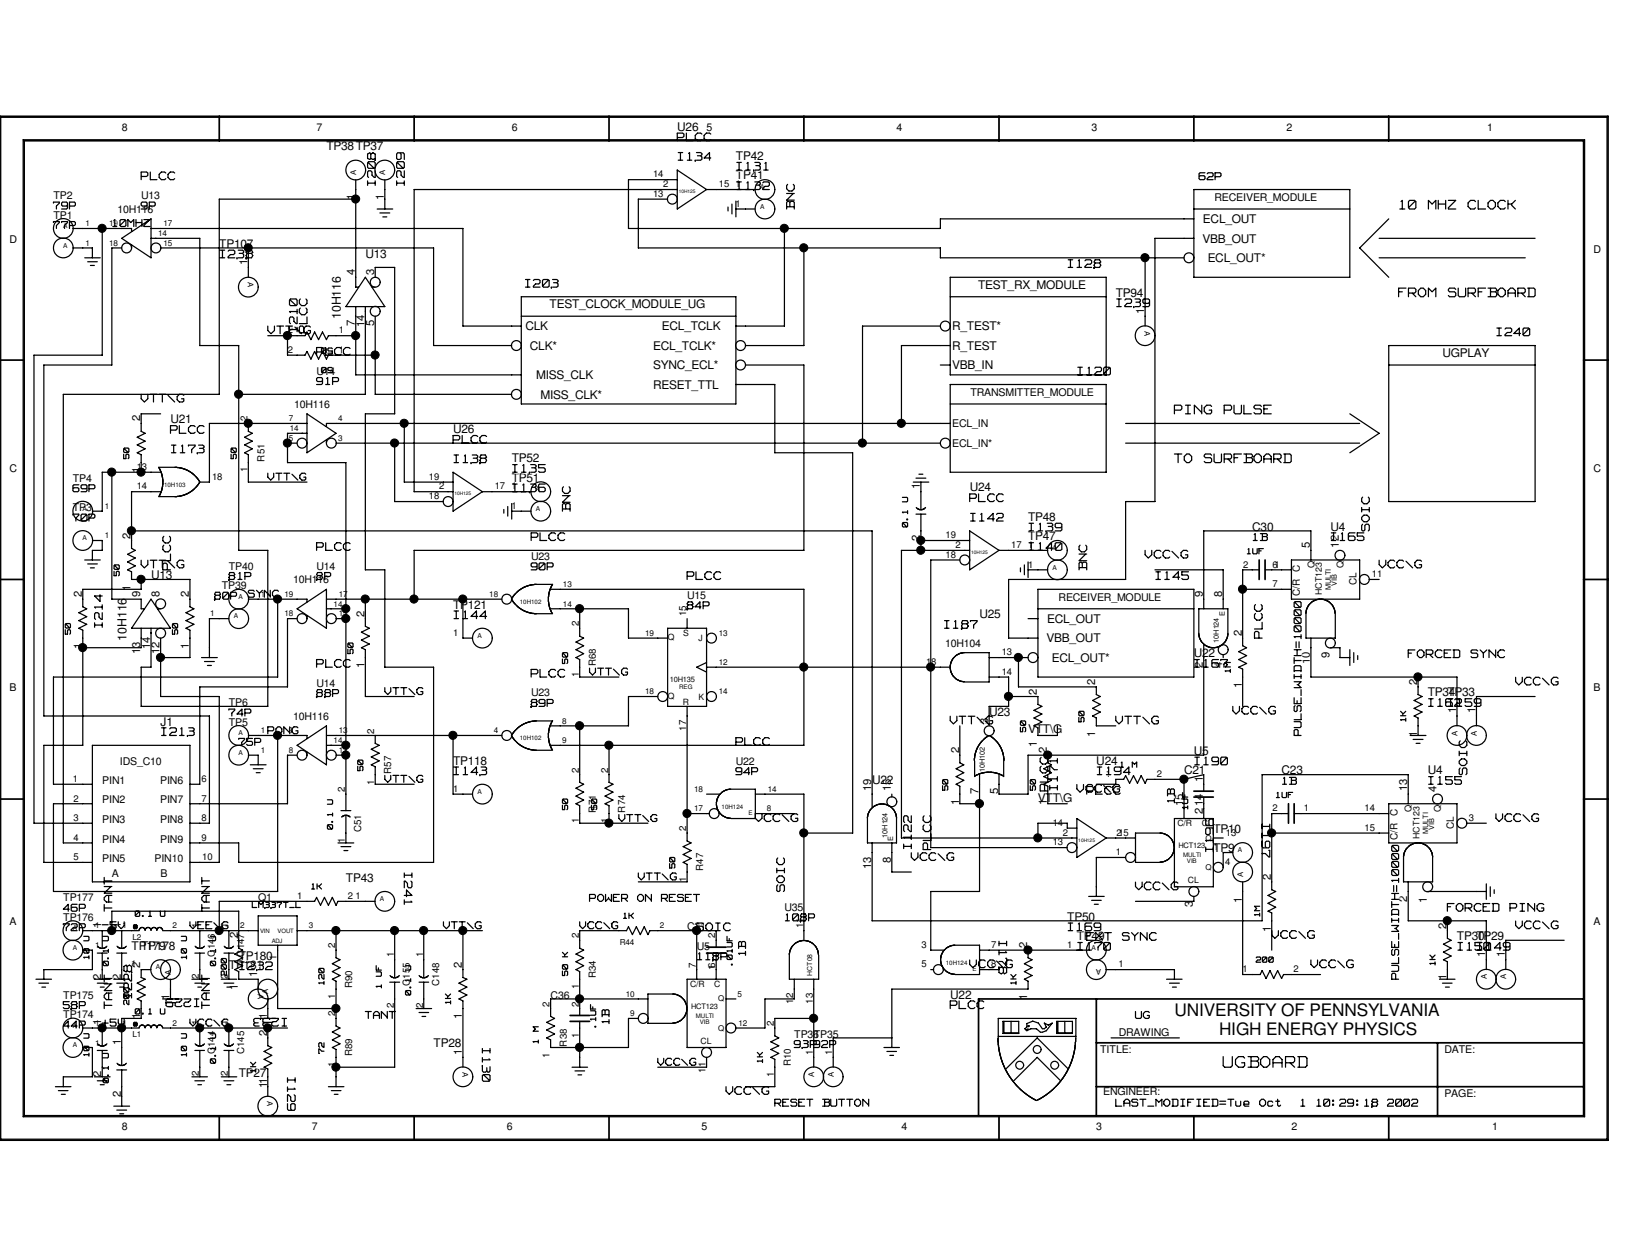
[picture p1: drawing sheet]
<svg xmlns="http://www.w3.org/2000/svg" width="279mm" height="216mm" viewBox="0 0 279 216" stroke-linecap="round" stroke-linejoin="round" font-family="sans-serif">
<defs><g id="words">
<text font-size="3.5" fill="#fff" x="210.2" y="183.7">UGBOARD</text>
<g font-size="3" fill="#fff">
<text x="216.5" y="141.6" transform="rotate(90 216.5 141.6)">I197</text>
<text x="69" y="149.9" transform="rotate(90 69 149.9)">I241</text>
<text x="171.2" y="161.7" transform="rotate(90 171.2 161.7)">I178</text>
<text x="34.2" y="171.2" transform="rotate(180 34.2 171.2)">I229</text>
<text x="49.2" y="174.5" transform="rotate(180 49.2 174.5)">I233</text>
<text x="49" y="185.1" transform="rotate(90 49 185.1)">I129</text>
<text x="82.5" y="180.1" transform="rotate(90 82.5 180.1)">I130</text>
</g>
<g font-size="3">
<text x="201.8" y="174.6">UNIVERSITY OF PENNSYLVANIA</text>
<text x="209.5" y="177.8">HIGH ENERGY PHYSICS</text>
</g>
<g font-size="2.9" fill="#fff">
<text x="64.9" y="31.8" transform="rotate(-90 64.9 31.8)">I208</text>
<text x="69.9" y="31.8" transform="rotate(-90 69.9 31.8)">I209</text>
<text x="136.9" y="35.9" transform="rotate(-90 136.9 35.9)">BNC</text>
<text x="51.5" y="57" transform="rotate(-90 51.5 57)">I210</text>
<text x="53.2" y="57.1" transform="rotate(-90 53.2 57.1)">PLCC</text>
<text x="98.4" y="87.8" transform="rotate(-90 98.4 87.8)">BNC</text>
<text x="235.7" y="91.2" transform="rotate(-90 235.7 91.2)">SOIC</text>
<text x="29.7" y="97.9" transform="rotate(-90 29.7 97.9)">PLCC</text>
<text x="187.2" y="97.9" transform="rotate(-90 187.2 97.9)">BNC</text>
<text x="18" y="107.7" transform="rotate(-90 18 107.7)">I214</text>
<text x="217.3" y="109.6" transform="rotate(-90 217.3 109.6)">PLCC</text>
<text x="180.5" y="135.8" transform="rotate(-90 180.5 135.8)">PLCC</text>
<text x="182.1" y="135.7" transform="rotate(-90 182.1 135.7)">I171</text>
<text x="252.5" y="133.1" transform="rotate(-90 252.5 133.1)">SOIC</text>
<text x="157" y="145.8" transform="rotate(-90 157 145.8)">I122</text>
<text x="160.4" y="145.9" transform="rotate(-90 160.4 145.9)">PLCC</text>
<text x="208.9" y="146.3" transform="rotate(-90 208.9 146.3)">I196</text>
<text x="135.2" y="153.1" transform="rotate(-90 135.2 153.1)">SOIC</text>
<text x="19.6" y="156.5" transform="rotate(-90 19.6 156.5)">TANT</text>
<text x="36.4" y="156.5" transform="rotate(-90 36.4 156.5)">TANT</text>
<text x="19.6" y="173.2" transform="rotate(-90 19.6 173.2)">TANT</text>
<text x="23" y="171.4" transform="rotate(-90 23 171.4)">I228</text>
<text x="36.4" y="173.2" transform="rotate(-90 36.4 173.2)">TANT</text>
</g>
<g font-size="2.8" fill="#fff">
<text x="240.5" y="36.2">10 MHZ CLOCK</text>
<text x="240.3" y="51.2">FROM SURFBOARD</text>
<text x="201.8" y="71.3">PING PULSE</text>
<text x="201.8" y="79.7">TO SURFBOARD</text>
</g>
<g font-size="2.6" fill="#fff">
<text x="223.9" y="126.3" transform="rotate(-90 223.9 126.3)">PULSE_WIDTH=10000</text>
<text x="202.1" y="137.9" transform="rotate(-90 202.1 137.9)">1B</text>
<text x="128.4" y="164.1" transform="rotate(-90 128.4 164.1)">1B</text>
<text x="240.7" y="168.2" transform="rotate(-90 240.7 168.2)">PULSE_WIDTH=10000</text>
<text x="105" y="175.8" transform="rotate(-90 105 175.8)">1B</text>
</g>
<g font-size="2.5" fill="#fff">
<text x="116.4" y="24.4">PLCC</text>
<text x="116.5" y="27.8">I134</text>
<text x="126.6" y="29.5">I131</text>
<text x="24.3" y="31.1">PLCC</text>
<text x="126.6" y="32.8">I132</text>
<text x="37.8" y="44.5">I238</text>
<text x="183.6" y="46.2">I128</text>
<text x="90.3" y="49.6">I203</text>
<text x="191.9" y="52.9">I239</text>
<text x="46" y="57.6">VTT\G</text>
<text x="257.2" y="57.9">I240</text>
<text x="54.4" y="61.3">PLCC</text>
<text x="185.2" y="64.6">I120</text>
<text x="24.3" y="69.3">VTT\G</text>
<text x="29.3" y="74.7">PLCC</text>
<text x="77.9" y="76.4">PLCC</text>
<text x="29.5" y="78">I173</text>
<text x="78" y="79.7">I138</text>
<text x="88.1" y="81.4">I135</text>
<text x="88.1" y="84.7">I136</text>
<text x="166.6" y="86.4">PLCC</text>
<text x="166.8" y="89.7">I142</text>
<text x="54.4" y="94.8">PLCC</text>
<text x="91.3" y="93.1">PLCC</text>
<text x="176.8" y="94.8">I140</text>
<text x="176.8" y="91.4">I139</text>
<text x="228.8" y="93.1">I165</text>
<text x="24.3" y="97.8">VTT\G</text>
<text x="118.1" y="99.8">PLCC</text>
<text x="196.8" y="96.1">VCC\G</text>
<text x="198.6" y="99.8">I145</text>
<text x="237" y="97.8">VCC\G</text>
<text x="78" y="106.5">I144</text>
<text x="162.3" y="108.2">I187</text>
<text x="242" y="113.2">FORCED SYNC</text>
<text x="54.4" y="114.9">PLCC</text>
<text x="91.3" y="116.5">PLCC</text>
<text x="205.3" y="114.9">I167</text>
<text x="260.4" y="117.9">VCC\G</text>
<text x="163.3" y="124.6">VTT\G</text>
<text x="191.7" y="124.6">VTT\G</text>
<text x="211.8" y="122.9">VCC\G</text>
<text x="245.5" y="121.6">I162</text>
<text x="248.9" y="121.6">I159</text>
<text x="27.8" y="126.6">I213</text>
<text x="126.4" y="128.3">PLCC</text>
<text x="205.3" y="131.6">I190</text>
<text x="78" y="133.3">I143</text>
<text x="185" y="136.3">VCC\G</text>
<text x="186.7" y="136.7">PLCC</text>
<text x="188.6" y="133.3">I194</text>
<text x="245.5" y="135">I155</text>
<text x="129.8" y="141.4">VCC\G</text>
<text x="257" y="141.4">VCC\G</text>
<text x="156.6" y="148">VCC\G</text>
<text x="195.1" y="153.1">VCC\G</text>
<text x="119.7" y="160.1">SOIC</text>
<text x="183.6" y="160.1">I169</text>
<text x="186.7" y="161.8">EXT SYNC</text>
<text x="218.5" y="161.4">VCC\G</text>
<text x="248.7" y="156.8">FORCED PING</text>
<text x="260.4" y="159.8">VCC\G</text>
<text x="41.2" y="166.8">I232</text>
<text x="166.6" y="166.5">VCC\G</text>
<text x="185.2" y="163.4">I170</text>
<text x="225.3" y="166.5">VCC\G</text>
<text x="250.5" y="163.4">I150</text>
<text x="253.9" y="163.4">I149</text>
<text x="163.3" y="173.5">PLCC</text>
<text x="124.8" y="188.2">VCC\G</text>
</g>
<g font-size="2.2" fill="#fff">
<text x="206" y="31.1">62P</text>
<text x="9.2" y="36.1">79P</text>
<text x="9.2" y="39.5">77P</text>
<text x="19.4" y="39.1">10MHZ</text>
<text x="24.3" y="36.1">9P</text>
<text x="54.4" y="66.3">91P</text>
<text x="46" y="82.7">VTT\G</text>
<text x="12.5" y="84.7">69P</text>
<text x="12.5" y="89.7">70P</text>
<text x="215.3" y="93">1B</text>
<text x="39.3" y="99.7">81P</text>
<text x="54.4" y="99.7">8P</text>
<text x="91.3" y="98.1">90P</text>
<text x="36.9" y="103.1">80P</text>
<text x="42.7" y="102.8">SYNC</text>
<text x="118.1" y="104.8">84P</text>
<text x="54.4" y="119.8">88P</text>
<text x="66.1" y="119.5">VTT\G</text>
<text x="101.3" y="116.2">VTT\G</text>
<text x="39.3" y="123.2">74P</text>
<text x="91.3" y="121.5">89P</text>
<text x="41" y="128.2">75P</text>
<text x="46" y="126.2">PONG</text>
<text x="66.1" y="134.6">VTT\G</text>
<text x="126.4" y="133.3">94P</text>
<text x="220.4" y="134.9">1B</text>
<text x="106.3" y="141.3">VTT\G</text>
<text x="101.3" y="155">POWER</text>
<text x="109.4" y="155">ON RESET</text>
<text x="109.7" y="151.3">VTT\G</text>
<text x="10.9" y="160.1">72P</text>
<text x="10.9" y="156.7">46P</text>
<text x="17.6" y="159.7">-5V</text>
<text x="32.6" y="159.7">VEE\G</text>
<text x="76.2" y="159.7">VTT\G</text>
<text x="99.6" y="159.7">VCC\G</text>
<text x="135" y="158.4">108P</text>
<text x="119.9" y="165.1">118P</text>
<text x="10.9" y="173.4">58P</text>
<text x="10.9" y="176.8">44P</text>
<text x="17.6" y="176.4">+5V</text>
<text x="32.6" y="176.4">VCC\G</text>
<text x="62.8" y="175.1">TANT</text>
<text x="195.1" y="175.1">UG</text>
<text x="113" y="183.2">VCC\G</text>
<text x="136.5" y="180.1">93P92P</text>
<text x="133.1" y="190.2">RESET</text>
<text x="141.3" y="190.2">BUTTON</text>
<text x="191.7" y="190.2">LAST_MODIFIED=Tue Oct</text>
<text x="222.9" y="190.2">1 10:29:18 2002</text>
</g>
<g font-size="2.1" fill="#fff">
<text x="57.1" y="59.5" transform="rotate(180 57.1 59.5)">50</text>
<text x="57.1" y="62.8" transform="rotate(180 57.1 62.8)">50</text>
</g>
<g font-size="2.1">
<text x="58.5" y="54.8" transform="rotate(-90 58.5 54.8)">10H116</text>
<text x="21.7" y="110.1" transform="rotate(-90 21.7 110.1)">10H116</text>
</g>
<g font-size="2">
<text x="116.4" y="22.5">U26</text>
<text x="56.1" y="25.8">TP38TP37</text>
<text x="126.4" y="27.5">TP42</text>
<text x="126.4" y="30.8">TP41</text>
<text x="206.6" y="41.7">VBB_OUT</text>
<text x="206.7" y="38.3">ECL_OUT</text>
<text x="37.7" y="42.5">TP107</text>
<text x="62.8" y="44.2">U13</text>
<text x="207.5" y="45">ECL_OUT*</text>
<text x="94.4" y="53">TEST_CLOCK_MODULE_UG</text>
<text x="168.1" y="49.6">TEST_RX_MODULE</text>
<text x="191.7" y="50.9">TP94</text>
<text x="90.3" y="56.7">CLK</text>
<text x="113.7" y="56.7">ECL_TCLK</text>
<text x="163.6" y="56.7">R_TEST*</text>
<text x="91.1" y="60.1">CLK*</text>
<text x="92.1" y="65.1">MISS_CLK</text>
<text x="112.2" y="63.4">SYNC_ECL*</text>
<text x="112.2" y="60.1">ECL_TCLK*</text>
<text x="163.6" y="60.1">R_TEST</text>
<text x="163.6" y="63.4">VBB_IN</text>
<text x="247.9" y="61.3">UGPLAY</text>
<text x="92.9" y="68.5">MISS_CLK*</text>
<text x="112.2" y="66.8">RESET_TTL</text>
<text x="29.3" y="72.7">U21</text>
<text x="77.9" y="74.4">U26</text>
<text x="87.9" y="82.8">TP51</text>
<text x="87.9" y="79.4">TP52</text>
<text x="166.6" y="84.4">U24</text>
<text x="176.7" y="89.5">TP48</text>
<text x="176.7" y="92.8">TP47</text>
<text x="215.2" y="91.1">C30</text>
<text x="228.6" y="91.1">U4</text>
<text x="26" y="99.5">U13</text>
<text x="77.9" y="104.5">TP121</text>
<text x="168.3" y="106.2">U25</text>
<text x="179.9" y="107">ECL_OUT</text>
<text x="179.8" y="110.3">VBB_OUT</text>
<text x="180.7" y="113.7">ECL_OUT*</text>
<text x="205.1" y="112.9">U22</text>
<text x="245.3" y="119.6">TP34</text>
<text x="248.7" y="119.6">TP33</text>
<text x="27.6" y="124.6">J1</text>
<text x="170" y="122.9">U23</text>
<text x="176.7" y="126">VTT\G</text>
<text x="77.9" y="131.3">TP118</text>
<text x="188.4" y="131.3">U24</text>
<text x="205.1" y="129.7">U5</text>
<text x="149.9" y="134.7">U22</text>
<text x="178.4" y="137.7">VTT\G</text>
<text x="203.5" y="133">C21</text>
<text x="220.2" y="133">C23</text>
<text x="245.3" y="133">U4</text>
<text x="208.5" y="143">TP10</text>
<text x="208.5" y="146.4">TP9</text>
<text x="59.4" y="151.4">TP43</text>
<text x="183.4" y="158.1">TP50</text>
<text x="185" y="161.5">TP49</text>
<text x="250.4" y="161.5">TP30</text>
<text x="253.7" y="161.5">TP29</text>
<text x="22.6" y="163.2">TP179</text>
<text x="24.3" y="163.2">TP178</text>
<text x="39.3" y="166.5">TP181</text>
<text x="41" y="164.8">TP180</text>
<text x="163.3" y="171.5">U22</text>
<text x="74.5" y="179.9">TP28</text>
<text x="41" y="184.9">TP27</text>
</g>
<g font-size="2" fill="#fff">
<text x="22.5" y="78.8" transform="rotate(-90 22.5 78.8)">50</text>
<text x="40.9" y="78.8" transform="rotate(-90 40.9 78.8)">50</text>
<text x="156.3" y="90.5" transform="rotate(-90 156.3 90.5)">0.1 U</text>
<text x="20.8" y="98.9" transform="rotate(-90 20.8 98.9)">50</text>
<text x="12.4" y="108.9" transform="rotate(-90 12.4 108.9)">50</text>
<text x="30.9" y="108.9" transform="rotate(-90 30.9 108.9)">50</text>
<text x="61" y="112.3" transform="rotate(-90 61 112.3)">50</text>
<text x="97.9" y="114" transform="rotate(-90 97.9 114)">50</text>
<text x="211.8" y="115.5" transform="rotate(-90 211.8 115.5)">1M</text>
<text x="176.6" y="125.7" transform="rotate(-90 176.6 125.7)">50</text>
<text x="186.6" y="124" transform="rotate(-90 186.6 124)">50</text>
<text x="241.9" y="123.9" transform="rotate(-90 241.9 123.9)">1K</text>
<text x="62.7" y="132.4" transform="rotate(-90 62.7 132.4)">50</text>
<text x="163.2" y="135.7" transform="rotate(-90 163.2 135.7)">50</text>
<text x="178.3" y="135.7" transform="rotate(-90 178.3 135.7)">50</text>
<text x="57.5" y="142.4" transform="rotate(-90 57.5 142.4)">0.1 U</text>
<text x="97.9" y="139.1" transform="rotate(-90 97.9 139.1)">50</text>
<text x="102.9" y="139.1" transform="rotate(-90 102.9 139.1)">50</text>
<text x="204.4" y="138.9" transform="rotate(-90 204.4 138.9)">1UF</text>
<text x="116.3" y="149.1" transform="rotate(-90 116.3 149.1)">50</text>
<text x="216.8" y="157.4" transform="rotate(-90 216.8 157.4)">1M</text>
<text x="15.6" y="164.7" transform="rotate(-90 15.6 164.7)">10 U</text>
<text x="19" y="165.9" transform="rotate(-90 19 165.9)">0.1 U</text>
<text x="32.4" y="164.7" transform="rotate(-90 32.4 164.7)">10 U</text>
<text x="37.4" y="165.9" transform="rotate(-90 37.4 165.9)">0.1 U</text>
<text x="39.2" y="167.6" transform="rotate(-90 39.2 167.6)">200</text>
<text x="97.9" y="167.6" transform="rotate(-90 97.9 167.6)">50 K</text>
<text x="126.2" y="165.7" transform="rotate(-90 126.2 165.7)">.01UF</text>
<text x="246.9" y="165.7" transform="rotate(-90 246.9 165.7)">1K</text>
<text x="22.5" y="172.6" transform="rotate(-90 22.5 172.6)">200</text>
<text x="56" y="169.1" transform="rotate(-90 56 169.1)">120</text>
<text x="65.9" y="169.7" transform="rotate(-90 65.9 169.7)">1 UF</text>
<text x="70.9" y="170.9" transform="rotate(-90 70.9 170.9)">0.1 U</text>
<text x="77.8" y="172.4" transform="rotate(-90 77.8 172.4)">1K</text>
<text x="174.9" y="169.1" transform="rotate(-90 174.9 169.1)">1K</text>
<text x="92.8" y="179.2" transform="rotate(-90 92.8 179.2)">1 M</text>
<text x="102.7" y="176.4" transform="rotate(-90 102.7 176.4)">.1UF</text>
<text x="15.6" y="181.4" transform="rotate(-90 15.6 181.4)">10 U</text>
<text x="19" y="186" transform="rotate(-90 19 186)">0.1 U</text>
<text x="32.4" y="181.4" transform="rotate(-90 32.4 181.4)">10 U</text>
<text x="37.4" y="182.6" transform="rotate(-90 37.4 182.6)">0.1 U</text>
<text x="44.3" y="184.1" transform="rotate(-90 44.3 184.1)">1K</text>
<text x="56" y="180.9" transform="rotate(-90 56 180.9)">72</text>
<text x="131.4" y="182.5" transform="rotate(-90 131.4 182.5)">1K</text>
</g>
<g font-size="1.9">
<text x="61" y="34.4" transform="rotate(-90 61 34.4)">1</text>
<text x="66" y="34.4" transform="rotate(-90 66 34.4)">1</text>
<text x="42.5" y="45.5" transform="rotate(-90 42.5 45.5)">1</text>
<text x="61" y="47.3" transform="rotate(-90 61 47.3)">4</text>
<text x="64.3" y="47.3" transform="rotate(-90 64.3 47.3)">3</text>
<text x="196.6" y="53.8" transform="rotate(-90 196.6 53.8)">1</text>
<text x="61" y="56" transform="rotate(-90 61 56)">7</text>
<text x="62.6" y="56.2" transform="rotate(-90 62.6 56.2)">14</text>
<text x="64.3" y="56" transform="rotate(-90 64.3 56)">5</text>
<text x="24.1" y="72.4" transform="rotate(-90 24.1 72.4)">2</text>
<text x="24.1" y="81.3" transform="rotate(-90 24.1 81.3)">1</text>
<text x="158.1" y="84" transform="rotate(-90 158.1 84)">1</text>
<text x="22.4" y="92.5" transform="rotate(-90 22.4 92.5)">2</text>
<text x="158.1" y="92.9" transform="rotate(-90 158.1 92.9)">2</text>
<text x="225.1" y="94.2" transform="rotate(-90 225.1 94.2)">5</text>
<text x="230.1" y="94.1" transform="rotate(-90 230.1 94.1)">12</text>
<text x="22.4" y="101.4" transform="rotate(-90 22.4 101.4)">1</text>
<text x="14.1" y="102.6" transform="rotate(-90 14.1 102.6)">2</text>
<text x="24.1" y="102.6" transform="rotate(-90 24.1 102.6)">9</text>
<text x="27.4" y="102.6" transform="rotate(-90 27.4 102.6)">8</text>
<text x="32.5" y="102.6" transform="rotate(-90 32.5 102.6)">2</text>
<text x="62.6" y="105.9" transform="rotate(-90 62.6 105.9)">2</text>
<text x="206.7" y="102.6" transform="rotate(-90 206.7 102.6)">9</text>
<text x="210" y="102.6" transform="rotate(-90 210 102.6)">8</text>
<text x="14.1" y="111.5" transform="rotate(-90 14.1 111.5)">1</text>
<text x="24.1" y="112.4" transform="rotate(-90 24.1 112.4)">13</text>
<text x="25.8" y="111.5" transform="rotate(-90 25.8 111.5)">14</text>
<text x="27.4" y="112.4" transform="rotate(-90 27.4 112.4)">12</text>
<text x="32.5" y="111.5" transform="rotate(-90 32.5 111.5)">1</text>
<text x="213.4" y="109.3" transform="rotate(-90 213.4 109.3)">2</text>
<text x="228.4" y="113" transform="rotate(-90 228.4 113)">9</text>
<text x="62.6" y="114.8" transform="rotate(-90 62.6 114.8)">1</text>
<text x="178.2" y="119.3" transform="rotate(-90 178.2 119.3)">2</text>
<text x="188.2" y="117.6" transform="rotate(-90 188.2 117.6)">2</text>
<text x="206.7" y="114.7" transform="rotate(-90 206.7 114.7)">2</text>
<text x="210" y="114.7" transform="rotate(-90 210 114.7)">4</text>
<text x="213.4" y="118.2" transform="rotate(-90 213.4 118.2)">1</text>
<text x="225.1" y="114.1" transform="rotate(-90 225.1 114.1)">10</text>
<text x="243.5" y="117.6" transform="rotate(-90 243.5 117.6)">2</text>
<text x="169.8" y="124.3" transform="rotate(-90 169.8 124.3)">3</text>
<text x="250.2" y="122.5" transform="rotate(-90 250.2 122.5)">1</text>
<text x="253.5" y="122.5" transform="rotate(-90 253.5 122.5)">1</text>
<text x="164.8" y="129.4" transform="rotate(-90 164.8 129.4)">2</text>
<text x="178.2" y="128.2" transform="rotate(-90 178.2 128.2)">1</text>
<text x="179.9" y="129.4" transform="rotate(-90 179.9 129.4)">2</text>
<text x="188.2" y="126.5" transform="rotate(-90 188.2 126.5)">1</text>
<text x="243.5" y="126.5" transform="rotate(-90 243.5 126.5)">1</text>
<text x="149.7" y="135.9" transform="rotate(-90 149.7 135.9)">19</text>
<text x="153.1" y="135.9" transform="rotate(-90 153.1 135.9)">15</text>
<text x="168.1" y="136.4" transform="rotate(-90 168.1 136.4)">7</text>
<text x="171.5" y="136.4" transform="rotate(-90 171.5 136.4)">5</text>
<text x="206.7" y="134.2" transform="rotate(-90 206.7 134.2)">1</text>
<text x="241.8" y="135.9" transform="rotate(-90 241.8 135.9)">13</text>
<text x="246.8" y="136.1" transform="rotate(-90 246.8 136.1)">4</text>
<text x="164.8" y="138.3" transform="rotate(-90 164.8 138.3)">1</text>
<text x="179.9" y="138.3" transform="rotate(-90 179.9 138.3)">1</text>
<text x="203.3" y="138.4" transform="rotate(-90 203.3 138.4)">15</text>
<text x="206.7" y="139.8" transform="rotate(-90 206.7 139.8)">214</text>
<text x="149.7" y="149.2" transform="rotate(-90 149.7 149.2)">13</text>
<text x="153.1" y="148.2" transform="rotate(-90 153.1 148.2)">8</text>
<text x="205" y="155.7" transform="rotate(-90 205 155.7)">3</text>
<text x="213.4" y="155" transform="rotate(-90 213.4 155)">1</text>
<text x="218.4" y="151.1" transform="rotate(-90 218.4 151.1)">2</text>
<text x="241.8" y="154.9" transform="rotate(-90 241.8 154.9)">2</text>
<text x="245.2" y="155" transform="rotate(-90 245.2 155)">1</text>
<text x="17.4" y="159.4" transform="rotate(-90 17.4 159.4)">1</text>
<text x="20.7" y="159.4" transform="rotate(-90 20.7 159.4)">1</text>
<text x="40.9" y="161.2" transform="rotate(-90 40.9 161.2)">2</text>
<text x="218.4" y="160" transform="rotate(-90 218.4 160)">1</text>
<text x="248.5" y="159.5" transform="rotate(-90 248.5 159.5)">2</text>
<text x="24.1" y="166.2" transform="rotate(-90 24.1 166.2)">2</text>
<text x="44.2" y="167.8" transform="rotate(-90 44.2 167.8)">1</text>
<text x="79.4" y="166.2" transform="rotate(-90 79.4 166.2)">2</text>
<text x="176.5" y="162.9" transform="rotate(-90 176.5 162.9)">2</text>
<text x="255.2" y="164.4" transform="rotate(-90 255.2 164.4)">1</text>
<text x="258.6" y="164.4" transform="rotate(-90 258.6 164.4)">1</text>
<text x="17.4" y="168.3" transform="rotate(-90 17.4 168.3)">2</text>
<text x="20.7" y="168.3" transform="rotate(-90 20.7 168.3)">2</text>
<text x="29.1" y="171.7" transform="rotate(-90 29.1 171.7)">1</text>
<text x="40.9" y="170.1" transform="rotate(-90 40.9 170.1)">1</text>
<text x="176.5" y="171.7" transform="rotate(-90 176.5 171.7)">1</text>
<text x="248.5" y="168.4" transform="rotate(-90 248.5 168.4)">1</text>
<text x="17.4" y="176.1" transform="rotate(-90 17.4 176.1)">1</text>
<text x="20.7" y="179.5" transform="rotate(-90 20.7 179.5)">1</text>
<text x="24.1" y="175.1" transform="rotate(-90 24.1 175.1)">1</text>
<text x="45.9" y="177.9" transform="rotate(-90 45.9 177.9)">2</text>
<text x="45.9" y="175.1" transform="rotate(-90 45.9 175.1)">1</text>
<text x="79.4" y="175.1" transform="rotate(-90 79.4 175.1)">1</text>
<text x="17.4" y="185" transform="rotate(-90 17.4 185)">2</text>
<text x="79.4" y="181.1" transform="rotate(-90 79.4 181.1)">1</text>
<text x="20.7" y="188.4" transform="rotate(-90 20.7 188.4)">2</text>
<text x="45.9" y="186.8" transform="rotate(-90 45.9 186.8)">11</text>
</g>
<g font-size="1.8">
<text x="20.9" y="22.5">8</text>
<text x="54.4" y="22.5">7</text>
<text x="87.9" y="22.5">6</text>
<text x="121.4" y="22.5">5</text>
<text x="154.1" y="22.5">4</text>
<text x="187.6" y="22.5">3</text>
<text x="221.1" y="22.5">2</text>
<text x="255.6" y="22.5">1</text>
<text x="9.2" y="34.2">TP2</text>
<text x="24.3" y="34.2">U13</text>
<text x="208.7" y="34.5">RECEIVER_MODULE</text>
<text x="1.7" y="41.7">D</text>
<text x="9.2" y="37.5">TP1</text>
<text x="20.2" y="36.5">10H116</text>
<text x="273.8" y="43.4">D</text>
<text x="54.4" y="64.3">U14</text>
<text x="50.5" y="70">10H116</text>
<text x="166.8" y="68">TRANSMITTER_MODULE</text>
<text x="163.6" y="73.4">ECL_IN</text>
<text x="163.6" y="76.7">ECL_IN*</text>
<text x="1.7" y="81.1">C</text>
<text x="12.5" y="82.8">TP4</text>
<text x="273.8" y="81.1">C</text>
<text x="12.5" y="87.8">TP3</text>
<text x="38.1" y="101.2">TP39</text>
<text x="39.3" y="97.8">TP40</text>
<text x="50.4" y="100.2">10H116</text>
<text x="54.4" y="97.8">U14</text>
<text x="91.3" y="96.1">U23</text>
<text x="118.1" y="102.9">U15</text>
<text x="181.9" y="103.2">RECEIVER_MODULE</text>
<text x="162.4" y="111.2">10H104</text>
<text x="1.7" y="118.7">B</text>
<text x="54.4" y="117.9">U14</text>
<text x="91.3" y="119.6">U23</text>
<text x="273.8" y="118.7">B</text>
<text x="39.3" y="124.6">TP5</text>
<text x="39.3" y="121.3">TP6</text>
<text x="50.4" y="123.6">10H116</text>
<text x="20.6" y="131.3">IDS_C10</text>
<text x="126.4" y="131.3">U22</text>
<text x="17.6" y="134.7">PIN1</text>
<text x="27.5" y="134.7">PIN6</text>
<text x="17.6" y="141.4">PIN3</text>
<text x="17.6" y="138">PIN2</text>
<text x="27.5" y="138">PIN7</text>
<text x="27.5" y="141.4">PIN8</text>
<text x="17.6" y="148.1">PIN5</text>
<text x="17.6" y="144.7">PIN4</text>
<text x="26.5" y="148.1">PIN10</text>
<text x="27.5" y="144.7">PIN9</text>
<text x="10.9" y="154.8">TP177</text>
<text x="19.2" y="150.6">A</text>
<text x="27.6" y="150.6">B</text>
<text x="44.4" y="154.8">Q1</text>
<text x="1.7" y="159">A</text>
<text x="10.9" y="158.1">TP176</text>
<text x="118.1" y="159.8">C31</text>
<text x="134.8" y="156.5">U35</text>
<text x="273.8" y="159">A</text>
<text x="119.7" y="163.2">U5</text>
<text x="10.9" y="171.5">TP175</text>
<text x="94.6" y="171.5">C36</text>
<text x="10.9" y="174.9">TP174</text>
<text x="136.5" y="178.2">TP36</text>
<text x="139.8" y="178.2">TP35</text>
<text x="192.2" y="177.9">DRAWING</text>
<text x="189.1" y="180.9">TITLE:</text>
<text x="248.2" y="180.9">DATE:</text>
<text x="189.6" y="188.1">ENGINEER:</text>
<text x="248.2" y="188.4">PAGE:</text>
<text x="20.9" y="194.1">8</text>
<text x="53.6" y="194.1">7</text>
<text x="87.1" y="194.1">6</text>
<text x="120.6" y="194.1">5</text>
<text x="154.9" y="194.1">4</text>
<text x="188.4" y="194.1">3</text>
<text x="221.9" y="194.1">2</text>
<text x="256.4" y="194.1">1</text>
</g>
<g font-size="1.7">
<text x="42.5" y="72.4" transform="rotate(-90 42.5 72.4)">2</text>
<text x="42.5" y="81.2" transform="rotate(-90 42.5 81.2)">1</text>
<text x="45.5" y="79.3" transform="rotate(-90 45.5 79.3)">R51</text>
<text x="223.4" y="98.2" transform="rotate(-90 223.4 98.2)">C</text>
<text x="233.1" y="100.5" transform="rotate(-90 233.1 100.5)">CL</text>
<text x="99.5" y="107.6" transform="rotate(-90 99.5 107.6)">2</text>
<text x="117.9" y="105.8" transform="rotate(-90 117.9 105.8)">15</text>
<text x="223.4" y="102.4" transform="rotate(-90 223.4 102.4)">C/R</text>
<text x="99.5" y="116.3" transform="rotate(-90 99.5 116.3)">1</text>
<text x="102.4" y="114.5" transform="rotate(-90 102.4 114.5)">R68</text>
<text x="117.9" y="125.5" transform="rotate(-90 117.9 125.5)">17</text>
<text x="64.3" y="126" transform="rotate(-90 64.3 126)">2</text>
<text x="59.3" y="136.1" transform="rotate(-90 59.3 136.1)">2</text>
<text x="64.3" y="134.7" transform="rotate(-90 64.3 134.7)">1</text>
<text x="67.2" y="132.9" transform="rotate(-90 67.2 132.9)">R57</text>
<text x="99.5" y="132.7" transform="rotate(-90 99.5 132.7)">2</text>
<text x="104.5" y="132.7" transform="rotate(-90 104.5 132.7)">2</text>
<text x="62.1" y="142.9" transform="rotate(-90 62.1 142.9)">C51</text>
<text x="99.5" y="141.4" transform="rotate(-90 99.5 141.4)">1</text>
<text x="102.4" y="139.6" transform="rotate(-90 102.4 139.6)">R71</text>
<text x="104.5" y="141.4" transform="rotate(-90 104.5 141.4)">1</text>
<text x="107.4" y="139.6" transform="rotate(-90 107.4 139.6)">R74</text>
<text x="117.9" y="142.7" transform="rotate(-90 117.9 142.7)">2</text>
<text x="240.1" y="140.1" transform="rotate(-90 240.1 140.1)">C</text>
<text x="249.8" y="142.4" transform="rotate(-90 249.8 142.4)">CL</text>
<text x="59.3" y="144.8" transform="rotate(-90 59.3 144.8)">1</text>
<text x="120.8" y="149.6" transform="rotate(-90 120.8 149.6)">R47</text>
<text x="240.1" y="144.3" transform="rotate(-90 240.1 144.3)">C/R</text>
<text x="117.9" y="151.5" transform="rotate(-90 117.9 151.5)">1</text>
<text x="34.2" y="159.4" transform="rotate(-90 34.2 159.4)">1</text>
<text x="39.2" y="159.4" transform="rotate(-90 39.2 159.4)">1</text>
<text x="99.5" y="161.2" transform="rotate(-90 99.5 161.2)">2</text>
<text x="122.9" y="161.2" transform="rotate(-90 122.9 161.2)">2</text>
<text x="138" y="159.4" transform="rotate(-90 138 159.4)">11</text>
<text x="36.9" y="164.3" transform="rotate(-90 36.9 164.3)">C146</text>
<text x="42" y="164.3" transform="rotate(-90 42 164.3)">C147</text>
<text x="47.5" y="164.9" transform="rotate(-90 47.5 164.9)">1</text>
<text x="57.6" y="162.9" transform="rotate(-90 57.6 162.9)">2</text>
<text x="67.6" y="164.4" transform="rotate(-90 67.6 164.4)">1</text>
<text x="72.7" y="164.4" transform="rotate(-90 72.7 164.4)">1</text>
<text x="119.5" y="166.2" transform="rotate(-90 119.5 166.2)">7</text>
<text x="122.9" y="166.6" transform="rotate(-90 122.9 166.6)">16</text>
<text x="34.2" y="168.1" transform="rotate(-90 34.2 168.1)">2</text>
<text x="39.2" y="168.1" transform="rotate(-90 39.2 168.1)">2</text>
<text x="57.6" y="171.6" transform="rotate(-90 57.6 171.6)">1</text>
<text x="60.5" y="169.7" transform="rotate(-90 60.5 169.7)">R90</text>
<text x="67.6" y="173.1" transform="rotate(-90 67.6 173.1)">2</text>
<text x="70.4" y="169.3" transform="rotate(-90 70.4 169.3)">C155</text>
<text x="72.7" y="173.1" transform="rotate(-90 72.7 173.1)">2</text>
<text x="75.4" y="169.3" transform="rotate(-90 75.4 169.3)">C148</text>
<text x="94.4" y="172.9" transform="rotate(-90 94.4 172.9)">2</text>
<text x="99.5" y="172.9" transform="rotate(-90 99.5 172.9)">2</text>
<text x="99.5" y="169.9" transform="rotate(-90 99.5 169.9)">1</text>
<text x="102.4" y="168.1" transform="rotate(-90 102.4 168.1)">R34</text>
<text x="136.3" y="172.4" transform="rotate(-90 136.3 172.4)">12</text>
<text x="139.7" y="172.4" transform="rotate(-90 139.7 172.4)">13</text>
<text x="34.2" y="176.1" transform="rotate(-90 34.2 176.1)">1</text>
<text x="39.2" y="176.1" transform="rotate(-90 39.2 176.1)">1</text>
<text x="57.6" y="174.6" transform="rotate(-90 57.6 174.6)">2</text>
<text x="97.4" y="179.7" transform="rotate(-90 97.4 179.7)">R38</text>
<text x="99.5" y="178.3" transform="rotate(-90 99.5 178.3)">1</text>
<text x="133" y="176.2" transform="rotate(-90 133 176.2)">2</text>
<text x="34.2" y="184.9" transform="rotate(-90 34.2 184.9)">2</text>
<text x="36.9" y="181.1" transform="rotate(-90 36.9 181.1)">C144</text>
<text x="39.2" y="184.9" transform="rotate(-90 39.2 184.9)">2</text>
<text x="42" y="181.1" transform="rotate(-90 42 181.1)">C145</text>
<text x="57.6" y="183.3" transform="rotate(-90 57.6 183.3)">1</text>
<text x="60.5" y="181.4" transform="rotate(-90 60.5 181.4)">R89</text>
<text x="94.4" y="181.7" transform="rotate(-90 94.4 181.7)">1</text>
<text x="121.2" y="184.2" transform="rotate(-90 121.2 184.2)">11</text>
<text x="133" y="185" transform="rotate(-90 133 185)">1</text>
<text x="135.9" y="183.1" transform="rotate(-90 135.9 183.1)">R10</text>
<text x="139.7" y="181.1" transform="rotate(-90 139.7 181.1)">1</text>
<text x="143" y="181.1" transform="rotate(-90 143 181.1)">1</text>
</g>
<g font-size="1.7" fill="#fff">
<text x="214.3" y="95.3">1UF</text>
<text x="192.5" y="132">1</text>
<text x="194.6" y="132">M</text>
<text x="219.3" y="137.2">1UF</text>
<text x="53.6" y="152.9">1K</text>
<text x="23.2" y="157.6">0.1</text>
<text x="27.5" y="157.6">U</text>
<text x="43.3" y="156">LM337T_L</text>
<text x="107.1" y="157.9">1K</text>
<text x="215.9" y="165.4">200</text>
<text x="23.2" y="174.3">0.1</text>
<text x="27.5" y="174.3">U</text>
</g>
<g font-size="1.6">
<text x="112.2" y="33.9">13</text>
<text x="112.2" y="30.5">14</text>
<text x="114" y="32.2">2</text>
<text x="123.5" y="32.2">15</text>
<text x="126.4" y="35.5">1</text>
<text x="126.4" y="32.2">1</text>
<text x="49.5" y="57.3">2</text>
<text x="58.2" y="57.3">1</text>
<text x="49.5" y="60.7">2</text>
<text x="58.2" y="60.7">1</text>
<text x="23.5" y="80.7">13</text>
<text x="36.4" y="82.4">18</text>
<text x="73.7" y="82.4">19</text>
<text x="23.5" y="84.1">14</text>
<text x="73.7" y="85.8">18</text>
<text x="75.4" y="84.1">2</text>
<text x="85" y="84.1">17</text>
<text x="87.9" y="87.5">1</text>
<text x="87.9" y="84.1">1</text>
<text x="162.5" y="95.8">18</text>
<text x="162.5" y="92.5">19</text>
<text x="164.2" y="94.1">2</text>
<text x="173.8" y="94.1">17</text>
<text x="176.7" y="94.1">1</text>
<text x="176.7" y="97.5">1</text>
<text x="213.6" y="97.5">2</text>
<text x="218.7" y="97.5">61</text>
<text x="218.7" y="100.8">7</text>
<text x="225.8" y="97.5" transform="rotate(-90 225.8 97.5)">Q</text>
<text x="230.8" y="97.5" transform="rotate(-90 230.8 97.5)">Q</text>
<text x="235.8" y="99.1">11</text>
<text x="77.9" y="109.2">1</text>
<text x="172.1" y="112.6">13</text>
<text x="159.1" y="114.3">18</text>
<text x="172.1" y="115.9">14</text>
<text x="12.5" y="134.3">1</text>
<text x="12.7" y="137.7">2</text>
<text x="34.6" y="137.7">7</text>
<text x="34.6" y="134.3">6</text>
<text x="77.9" y="136">1</text>
<text x="190" y="133.5">1</text>
<text x="198.8" y="133.5">2</text>
<text x="12.7" y="141.1">3</text>
<text x="34.6" y="141.1">8</text>
<text x="180.9" y="141.9">14</text>
<text x="182.6" y="143.6">2</text>
<text x="191.9" y="143.6">215</text>
<text x="210.7" y="143.6">13</text>
<text x="218.7" y="139.4">2</text>
<text x="224" y="139.4">1</text>
<text x="234.5" y="139.4">14</text>
<text x="234.5" y="142.7">15</text>
<text x="242.6" y="139.4" transform="rotate(-90 242.6 139.4)">Q</text>
<text x="247.6" y="139.4" transform="rotate(-90 247.6 139.4)">Q</text>
<text x="252.4" y="141.1">3</text>
<text x="12.7" y="147.7">5</text>
<text x="12.7" y="144.4">4</text>
<text x="34.6" y="144.4">9</text>
<text x="34.8" y="147.7">10</text>
<text x="180.9" y="145.2">13</text>
<text x="191.7" y="146.9">1</text>
<text x="208.4" y="146">1</text>
<text x="210.5" y="148.6">4</text>
<text x="51.1" y="154.4">1</text>
<text x="59.8" y="154.4">2</text>
<text x="61.1" y="154.4">1</text>
<text x="22.6" y="166.2">1</text>
<text x="158.4" y="166.2">5</text>
<text x="158.4" y="162.8">3</text>
<text x="170.3" y="166.2">8</text>
<text x="170.3" y="162.8">7</text>
<text x="183.3" y="162.8">1</text>
<text x="192.2" y="166.2">1</text>
<text x="213.5" y="167">1</text>
<text x="222.2" y="167">2</text>
</g>
<g font-size="1.5">
<text x="227.2" y="102.2" transform="rotate(-90 227.2 102.2)">HCT123</text>
<text x="114.8" y="110">Q</text>
<text x="117.4" y="109.3">S</text>
<text x="120" y="110.2">J</text>
<text x="114.8" y="120">Q</text>
<text x="117.3" y="121">R</text>
<text x="120" y="120.2">K</text>
<text x="202.3" y="141.9">C/R</text>
<text x="206.5" y="141.9">C</text>
<text x="243.9" y="144.1" transform="rotate(-90 243.9 144.1)">HCT123</text>
<text x="204.1" y="151.7">CL</text>
<text x="118.6" y="169.6">C/R</text>
<text x="122.7" y="169.6">C</text>
<text x="120.4" y="179.3">CL</text>
</g>
<g font-size="1.4">
<text x="14.7" y="38.9">1</text>
<text x="18.8" y="38.9">19</text>
<text x="27.2" y="40.6">14</text>
<text x="28.1" y="38.9">17</text>
<text x="14.7" y="42.2">1</text>
<text x="18.8" y="42.2">18</text>
<text x="28.1" y="42.2">15</text>
<text x="49.7" y="75.7">5</text>
<text x="49.7" y="72.3">7</text>
<text x="49.8" y="74">14</text>
<text x="58.1" y="75.7">3</text>
<text x="58.1" y="72.3">4</text>
<text x="18" y="87.5">1</text>
<text x="18" y="92.5">1</text>
<text x="96.7" y="100.8">13</text>
<text x="36.1" y="105.9">1</text>
<text x="44.8" y="102.5">1</text>
<text x="48.9" y="105.9">18</text>
<text x="48.9" y="102.5">19</text>
<text x="57.3" y="104.2">14</text>
<text x="58.2" y="105.9">15</text>
<text x="58.2" y="102.5">17</text>
<text x="84.1" y="102.5">18</text>
<text x="96.7" y="104.2">14</text>
<text x="110.9" y="109.2">19</text>
<text x="123.5" y="109.2">13</text>
<text x="110.9" y="119.3">18</text>
<text x="123.5" y="119.3">14</text>
<text x="123.5" y="114.3">12</text>
<text x="44.8" y="126">1</text>
<text x="49.7" y="126">9</text>
<text x="58.2" y="126">13</text>
<text x="84.8" y="126">4</text>
<text x="96.6" y="124.3">8</text>
<text x="44.8" y="129.3">1</text>
<text x="49.7" y="129.3">8</text>
<text x="57.3" y="127.6">14</text>
<text x="58.2" y="129.3">12</text>
<text x="96.6" y="127.6">9</text>
<text x="119.3" y="136">18</text>
<text x="131.9" y="136">14</text>
<text x="119.3" y="139.4">17</text>
<text x="131.8" y="139.4">8</text>
<text x="207.1" y="149.4">Q</text>
<text x="207.1" y="144.4">Q</text>
<text x="16.3" y="159.5">1</text>
<text x="21" y="159.5">1</text>
<text x="22.8" y="161.4">L2</text>
<text x="29.6" y="159.5">2</text>
<text x="41.3" y="159.5">2</text>
<text x="53.1" y="159.5">3</text>
<text x="104.8" y="159.5">1</text>
<text x="113.4" y="159.5">2</text>
<text x="16.3" y="162.8">1</text>
<text x="106.5" y="162.4">R44</text>
<text x="107.5" y="171.2">10</text>
<text x="123.4" y="172">Q</text>
<text x="126.7" y="171.2">5</text>
<text x="16.3" y="176.2">1</text>
<text x="16.3" y="179.6">1</text>
<text x="21" y="176.2">1</text>
<text x="22.8" y="178.1">L1</text>
<text x="29.6" y="176.2">2</text>
<text x="108.3" y="174.5">9</text>
<text x="123.4" y="177">Q</text>
<text x="126.9" y="176.2">12</text>
</g>
<g font-size="1.3">
<text x="61.2" y="30.1" transform="rotate(-90 61.2 30.1)">A</text>
<text x="66.2" y="30.1" transform="rotate(-90 66.2 30.1)">A</text>
<text x="42.6" y="48.5" transform="rotate(90 42.6 48.5)">A</text>
<text x="196.7" y="56.9" transform="rotate(90 196.7 56.9)">A</text>
<text x="228.7" y="101.4" transform="rotate(-90 228.7 101.4)">MULTI</text>
<text x="229.7" y="100.7" transform="rotate(-90 229.7 100.7)">VIB</text>
<text x="210.4" y="105.7" transform="rotate(-90 210.4 105.7)">E</text>
<text x="209.4" y="110.4" transform="rotate(-90 209.4 110.4)">10H124</text>
<text x="115.1" y="117.1">10H135</text>
<text x="250.4" y="126.4" transform="rotate(-90 250.4 126.4)">A</text>
<text x="253.8" y="126.4" transform="rotate(-90 253.8 126.4)">A</text>
<text x="169.2" y="132.6" transform="rotate(-90 169.2 132.6)">10H102</text>
<text x="152.5" y="143.8" transform="rotate(-90 152.5 143.8)">10H124</text>
<text x="245.4" y="143.3" transform="rotate(-90 245.4 143.3)">MULTI</text>
<text x="246.4" y="142.6" transform="rotate(-90 246.4 142.6)">VIB</text>
<text x="153.5" y="144.4" transform="rotate(-90 153.5 144.4)">E</text>
<text x="202.5" y="145.7">HCT123</text>
<text x="213.6" y="150.6" transform="rotate(-90 213.6 150.6)">A</text>
<text x="29.4" y="167.4" transform="rotate(-90 29.4 167.4)">A</text>
<text x="189.2" y="166.5" transform="rotate(180 189.2 166.5)">A</text>
<text x="44.3" y="170.7" transform="rotate(90 44.3 170.7)">A</text>
<text x="46.1" y="170.7" transform="rotate(-90 46.1 170.7)">A</text>
<text x="118.7" y="173.4">HCT123</text>
<text x="255.5" y="168.2" transform="rotate(-90 255.5 168.2)">A</text>
<text x="258.8" y="168.2" transform="rotate(-90 258.8 168.2)">A</text>
<text x="79.5" y="184.1" transform="rotate(90 79.5 184.1)">A</text>
<text x="139.9" y="185" transform="rotate(-90 139.9 185)">A</text>
<text x="143.3" y="185" transform="rotate(-90 143.3 185)">A</text>
<text x="45.9" y="189.1" transform="rotate(90 45.9 189.1)">A</text>
</g>
<text font-size="1.2" x="139.6" y="167.6" transform="rotate(-90 139.6 167.6)">HCT08</text>
<g font-size="1.1">
<text x="130.6" y="35.9">A</text>
<text x="130.6" y="32.5">A</text>
<text x="10.8" y="39.2">A</text>
<text x="10.8" y="42.5">A</text>
<text x="28.2" y="83.7">10H103</text>
<text x="14.2" y="87.8">A</text>
<text x="92.1" y="87.8">A</text>
<text x="92.1" y="84.4">A</text>
<text x="14.2" y="92.8">A</text>
<text x="180.8" y="94.5">A</text>
<text x="180.8" y="97.8">A</text>
<text x="40.2" y="106.2">A</text>
<text x="41" y="102.9">A</text>
<text x="89.3" y="103.7">10H102</text>
<text x="82" y="109.6">A</text>
<text x="116.7" y="118.3">REG</text>
<text x="41" y="129.7">A</text>
<text x="41" y="126.3">A</text>
<text x="89.3" y="127.2">10H102</text>
<text x="82" y="136.4">A</text>
<text x="124" y="138.9">10H124</text>
<text x="128.6" y="139.9">E</text>
<text x="203.3" y="147.3">MULTI</text>
<text x="204" y="148.3">VIB</text>
<text x="212.7" y="146.4">A</text>
<text x="65.3" y="154.8">A</text>
<text x="12.5" y="159.8">A</text>
<text x="12.5" y="163.2">A</text>
<text x="26.8" y="166.5">A</text>
<text x="162.5" y="165.7">10H124</text>
<text x="167.1" y="166.7">E</text>
<text x="187.6" y="163.2">A</text>
<text x="12.5" y="176.5">A</text>
<text x="12.5" y="179.9">A</text>
<text x="119.5" y="174.9">MULTI</text>
<text x="120.2" y="175.9">VIB</text>
</g>
<g font-size="1">
<text x="44.7" y="160.2">VIN</text>
<text x="46.7" y="162">ADJ</text>
<text x="47.7" y="160.2">VOUT</text>
</g>
<g font-size=".8">
<text x="116.6" y="33.2">10H125</text>
<text x="78.1" y="85.1">10H125</text>
<text x="166.9" y="95.2">10H125</text>
<text x="185.3" y="144.6">10H125</text>
</g>
</g></defs>
<g fill="none" stroke="#000" stroke-width=".3">
<path d="M0 20h276.3v175.8h-276.3zM37.7 20v4.2M71.2 20v4.2M104.6 20v4.2M138.1 20v4.2M171.7 20v4.2M205.1 20v4.2M238.6 20v4.2M4.1 24.2h268v167.4h-268zM0 61.8h4.1M272.1 61.8h4.2M0 99.5h4.1"/>
<path d="M216.4 96.2v3.3M217.4 96.2v3.3M272.1 99.5h4.2M0 137.2h4.1M205.1 136.9h3.4M205.1 135.9h3.4M221.4 138v3.4M222.4 138v3.4M272.1 137.2h4.2M98 174.4h3.3M98 175.4h3.3M121.4 162.7h3.4"/>
<path d="M121.4 163.7h3.4M188.4 179.1h83.7M188.4 171.6v20M247 179.1v12.5M272.1 171.6h-104v19.9M37.7 191.6v4.2M71.2 191.6v4.2M104.6 191.6v4.2M138.1 191.6v4.2M171.7 191.6v4.2M188.4 186.6h83.7M205.1 191.6v4.2"/>
<path d="M238.6 191.6v4.2"/>
</g>
<g fill="none" stroke="#000" stroke-width=".21">
<path d="M.1 20.2h276v175.5h-276zM4 24h268.3v167.8h-268.3zM9.2 34.7v.2M9.2 38.1v.1M9.2 34.7h1v.2M9.2 38.1h1v.1M9.7 35.4v.5M9.7 38.8v.4M10.2 38.3l-.5 .4M10.2 34.9l-.5 .5M10.6 34.9v.3M10.6 38.1v.1"/>
<path d="M10.6 35.2l.2 .2M10.6 35.9h.8M10.6 38.1h1M10.8 34.7l-.2 .2M10.8 35.4h.6M10.8 34.7h.6M11.1 38.8v.4M11.4 34.7l.2 .2M11.6 35.3l-.2 .1M11.6 38.3l-.5 .4M11.6 34.9v.8M11.6 38.1v.1"/>
<path d="M11.6 35.7l-.2 .2M11.9 38.1h.8M11.9 34.8v1.1M11.9 38.1v1.1M11.9 34.7h.8M12 38.7h.7M12 35.4h.7M12.5 39.2h10.1v.6M12.8 38.1l.2 .1M12.8 34.7l.2 .2M13 38.6l-.2 .1M13 34.9v.3"/>
<path d="M13 38.3v.2M13 35.2l-.2 .2M17.6 39.2v21.8h-11.8v80.4h10.1M19.4 38.9h.7M19.7 37.8v1.1M19.7 37.7l-.1 .2M20.6 38.7l.2 .2M20.6 37.9v.8M20.8 37.7l-.2 .2M20.8 37.7h.6M20.8 38.9h.6M21.4 37.9l-.7 .8"/>
<path d="M21.5 37.7l.1 .2M21.5 37.9h.1M21.6 38.7l-.1 .2M21.6 37.9v.8M22 37.7l.4 .5M22 37.8v1.1M23 37.8v1.1M23 37.7l-.5 .5M23.4 37.7v1.2M23.4 38.2h.9M24.3 35.2l.1 .2M24.3 29.6v1.3"/>
<path d="M24.3 34.9v.3M24.3 35.9h.8M24.3 29.5h.8M24.3 30.3h.8M24.4 37.7v1.2M24.4 34.7l-.1 .2M24.5 35.4h.6M24.5 34.7h.6M24.7 38.8v.1h1M24.7 37.7h1M25.1 34.7l.2 .2M25.2 29.5l.2 .2"/>
<path d="M25.2 35.3l-.1 .1M25.3 35.7l-.2 .2M25.3 34.9v.8M25.4 30.1l-.2 .2M25.4 29.8v.3M25.7 34.7h.8M25.7 34.8v1.1M25.7 35.4h.8M25.7 37.7l-1 1M25.8 29.5v1.4M25.9 30.9h1.1M26 39.2h53.5v16.8h10.1"/>
<path d="M26.5 34.7l.2 .2M26.7 35.2l-.2 .2M26.7 34.9v.3M27.3 30v.4M27.3 30.5l.4 .4M27.7 29.5l-.4 .4M27.8 30.9h.4M27.8 29.5h.4M28.3 29.5l.2 .2M28.5 30.7l-.2 .2M28.9 30v.4M28.9 30.5l.4 .4"/>
<path d="M29.3 29.5l-.4 .4M29.3 30.9h.5M29.3 29.5h.5M29.8 29.5l.2 .2M30 30.7l-.2 .2M61.1 34.2h-23.4v33.5h-26.8v77.1h5M61.1 30.9v18.4h.5M63.2 26.5l.3-.3 .2 .3 .4-.3 .4 .3M63.2 27.2l.3 .2 .2-.2 .4 .2 .4-.2M63.2 28.7l.1 .2M63.2 30.3l.1 .2M63.2 26.5v.7"/>
<path d="M63.2 28v.7M63.2 29.6v.7M63.2 31.1v.7M63.2 31.5h1.2M63.3 27.8v.2M63.3 27.8l-.1 .2M63.3 29.3l-.1 .2M63.4 29.3h.3M63.4 27.8h.9M63.4 28.9h.9M63.4 28l.9 .9M63.7 29.3l.2 .2"/>
<path d="M63.7 26.5v.7M63.9 29.6v.5M63.9 30.1l.4 .4M64.3 27.8l.2 .2M64.3 30.5h.2M64.5 27.4h.1M64.5 28.7l-.2 .2M64.5 26.5v.7M64.5 28v.7M64.5 29.3v1.1M64.5 31.1v.7M64.8 35.9h2.7"/>
<path d="M65.3 36.6h1.7M65.8 37.3h.7M66.1 30.9v5M68.2 27.2l.1 .2M68.2 28.7l.1 .2M68.2 30.3l.1 .2M68.2 26.5v.7M68.2 28v.7M68.2 29.6v.7M68.2 31.1v.7M68.2 31.5h1.2M68.3 26.2l-.1 .3"/>
<path d="M68.3 27.8v.2M68.3 27.8l-.1 .2M68.3 29.3l-.1 .2M68.4 27.4h.3M68.4 29.3h.3M68.4 26.2h.9M68.4 28l.9 .9M68.4 27.8h.9M68.4 28.9h.9M68.7 29.3l.2 .2M68.7 26.3l.2 .2M68.9 30.1l.4 .4"/>
<path d="M68.9 27.2l-.2 .2M68.9 26.5v.7M68.9 29.6v.5M69.3 26.2l.2 .3M69.3 27.8l.2 .2M69.3 30.5h.2M69.5 28.7l-.2 .2M69.5 26.5v.9M69.5 28v.7M69.5 29.3v1.1M69.5 31.1v.7M114.7 34.2h-5v8.4h51.9v1.7h41.9"/>
<path d="M116.4 32.6h-45.2v51.9h6.7M116.4 30.9h-8.4v8.3h53.6v-1.6h43.5M116.4 22.9v1.3M116.4 29.2l5 3.4-5 3.3zM116.4 22.9h.9M116.4 23.6h.9M116.5 27.5h.8M116.5 26.2h.8M116.9 26.2v1.3M117.3 22.9l.2 .1M117.5 23.4l-.2 .2M117.5 23.1v.3"/>
<path d="M117.9 22.9v1.3M118 24.2h1.1M118.1 27.5h.8M118.5 26.2l-.2 .2M118.5 26.2v1.3M119.5 27.5h.1M119.5 23.3v.4M119.5 23.8l.3 .4M119.7 27.5h.7M119.7 26.2h.7M119.8 22.9l-.3 .3M119.8 26.8h.6"/>
<path d="M119.9 22.9h.5M119.9 24.2h.5M120.4 22.9l.2 .1M120.4 26.2l.2 .2M120.4 26.8l.2 .2M120.6 24l-.2 .2M120.6 26.4v.1M120.6 27v.3M120.6 27.3l-.2 .2M120.6 26.6l-.2 .2M121 23.3v.4M121 23.8l.4 .4"/>
<path d="M121 27.1h1.1M121.4 22.9l-.4 .3M121.4 32.6h9M121.4 22.9h.5M121.4 24.2h.5M121.9 22.9l.2 .1M121.9 26.2v1.3M121.9 26.2l-.9 .9M122.1 24l-.2 .2M125.1 35.6v.6M125.8 35.1v1.6M126.4 34.5v2.8"/>
<path d="M126.4 35.9h3.4M126.6 29.2h.8M126.6 27.9h.8M126.6 31.2h.8M127 27.9v1.3M127 31.3v1.2M128.1 29.2h.8M128.5 27.9l-.1 .2M128.5 31.2l-.1 .2M128.5 27.9v1.3M128.5 31.3v1.2M129.5 29.2h.1"/>
<path d="M129.5 32.6h.1M129.7 29.2h.7M129.7 27.9h.7M129.7 31.2h.7M129.9 28.4h.5M129.9 31.8h.5M130.4 27.9l.2 .2M130.4 31.2l.2 .2M130.5 28.5l.1 .2M130.5 31.8l.1 .2M130.6 28.1v.1M130.6 28.7v.3"/>
<path d="M130.6 31.5v.1M130.6 32v.3M130.6 29l-.2 .2M130.6 28.3l-.2 .1M130.6 32.4l-.2 .2M130.6 31.6l-.2 .2M131.1 32.4v.2M131.1 32.6h1.1M131.2 31.2l-.1 .2M131.2 29.2h.8M131.3 31.2h.7M131.4 32l-.3 .4"/>
<path d="M131.5 32h.5M131.6 27.9l-.2 .2M131.6 27.9v1.3M132 31.2l.2 .2M132.2 31.5v.2M132.2 31.8l-.2 .2M134.8 39.2v16.8h-8.4M135.2 32.4l.4 .4M135.2 31.9v.5M135.2 34.8v1.1M135.2 33.2h1.3M135.2 34.4h1.3"/>
<path d="M135.2 35.5h1.2M135.3 31.7l-.1 .2M135.3 34.6l-.1 .2M135.4 34.6h.1M135.6 34.6l.1 .1M135.6 32.8h.5M135.7 34.8v.7M135.9 34.6l-.2 .2M136 34.6h.3M136.3 33.3l-1.1 1.1M136.3 31.7l.2 .2M136.3 34.6l.2 .2"/>
<path d="M136.5 31.9v.5M136.5 34.8v1.1M136.5 32.4l-.4 .4M205.1 35.9h26.8M205.1 32.6h26.8v15h-26.8zM206 29.9v.7M206 30.7l.2 .2M206.2 30.2l-.1 .1M206.2 29.7l-.2 .1M206.2 30.9h.6M206.2 29.7h.9M206.2 30.2h.6"/>
<path d="M206.9 30.2l.2 .2M207.1 30.4v.2M207.1 30.7l-.2 .2M207.4 30.7v.2M207.5 30.9h.9M207.6 29.7l-.2 .1M207.6 29.7h.6M207.8 30.4l-.4 .3M207.8 30.4h.4M208.3 29.7l.1 .1M208.4 29.9v.2M208.4 30.2l-.1 .2"/>
<path d="M208.8 29.7h.8M208.8 29.7v1.2M208.8 30.4h.8M209.6 29.7l.2 .1M209.8 30.2l-.2 .2M209.8 29.9v.2M238.6 37.6l-5 5 5 5M240.5 35.9h.9M241 34.4l-.3 .2M241 34.5v1.4M242 35.7l.2 .2M242 34.7v.9"/>
<path d="M242.2 34.4l-.2 .2M242.3 34.4h.7M242.3 35.9h.7M243 34.7l-.9 .9M243.1 34.6h.1M243.1 34.4l.2 .2M243.3 35.7l-.2 .2M243.3 34.7v.9M245.4 34.4l.6 .6M245.4 34.5v1.4M246.7 34.5v1.4M246.7 34.4l-.6 .7"/>
<path d="M247.1 34.4v1.5M247.2 35.1h1.2M248.4 34.4v1.5M248.9 34.4h1.2M248.9 35.7v.2M248.9 35.9h1.2M250.1 34.4l-1.2 1.3M252.3 34.9v.5M252.3 35.5l.4 .4M252.7 34.4l-.4 .4M252.7 34.4h.6M252.7 35.9h.6"/>
<path d="M253.3 34.4l.2 .2M253.5 35.7l-.2 .2M254 34.4v1.5M254 35.9h1.3M255.7 35.5l.4 .4M255.7 34.9v.5M256.1 34.4l-.4 .4M256.2 34.4h.3M256.2 35.9h.3M256.5 34.4l.5 .4M257 34.9v.5M257 35.5l-.5 .4"/>
<path d="M257.4 34.9v.5M257.4 35.5l.4 .4M257.8 34.4l-.4 .4M257.9 34.4h.5M257.9 35.9h.5M258.4 34.4l.3 .2M258.7 35.7l-.3 .2M259.1 34.4v1.5M259.2 35.1h.5M259.8 35.1v.2M259.8 35.3l.6 .6M260.4 34.4l-.6 .7"/>
<path d="M12.5 42.6h3.4v1.7M14.6 44.3h2.6M15.1 45h1.6M15.5 45.6h.7M20.9 40.9l5.1-3.3v6.7zM20.9 42.6h-1.7v20.1h-11.7v60.3h28.5v18.4h-3.4M22.6 42.1v.5M26 40.9h8.3v18.5h6.7v35.1h5v26.8h-21.7v-6.7h1.7v-6.7M27.6 42.6h46.9v16.8h13.4M37.8 44.3h.8M37.8 43h.8M38.2 43v1.2"/>
<path d="M39.2 44.2v.1M39.2 44.3h1.1M39.4 43l-.2 .1M39.4 43h.7M39.6 43.7l-.4 .4M39.6 43.7h.5M40.1 43l.2 .1M40.3 43.2v.3M40.3 43.5l-.2 .2M40.7 44.3h.1M40.9 44.3h.7M40.9 43h.7"/>
<path d="M41.1 43.5h.5M41.7 43l.2 .1M41.7 43.6l.2 .1M41.9 43.2v.1M41.9 43.8v.3M41.9 44.1l-.2 .2M41.9 43.3l-.2 .2M42.3 44.3h.1M42.5 43l-.2 .3 .2 .2-.2 .4 .2 .4M42.5 44.3h.7M42.5 43h.7M42.5 43.5h.7"/>
<path d="M42.7 42.6v5M43.2 43l.2 .3-.2 .2 .2 .4-.2 .4M46 56v.7l.5 .6M46 57.7h6.4l.3-.7 .7 1.3 .7-1.3 .6 1.3 .7-1.3 .7 1.3 .3-.6h4.7M47.2 56v.7l-.6 .6M47.6 56h1.1M48.1 56v1.3M49.1 56h1.1M49.4 57.7v3.3h3l.3-.6 .7 1.3 .7-1.3 .6 1.3 .7-1.3 .7 1.3 .3-.7M49.7 56v1.3M49.7 52.3l.2 .2M49.7 53.5l.2 .2"/>
<path d="M49.7 55.4l.2 .2M49.7 51.6v.7M49.7 54.7v.7M49.7 56.2v.8M49.8 53.5h1.2M49.8 56.6h1.2M49.9 51.4v.2M49.9 51.4l-.2 .2M49.9 54.4l-.2 .3M50 54.4h.2M50 52.5h.8M50 51.6l.8 .9"/>
<path d="M50 51.4h.8M50.3 54.4l.2 .3M50.5 55.2l.4 .4M50.5 54.7v.5M50.7 56.2l1.1 1.1M50.9 51.4l.2 .2M50.9 55.6h.2M51.1 52.3l-.2 .2M51.1 51.6v.7M51.1 53.1v.8M51.1 54.4v1.1M51.1 56.2v.8"/>
<path d="M51.4 55.6h1.3M51.4 51.6v.5M51.4 53.2v.4M51.4 56.3v.8M51.4 52.1l.4 .4M51.4 53.7l.4 .4M51.5 57.1h1.2M51.6 51.4l-.2 .2M51.6 52.9l-.2 .2M51.6 56l-.2 .2M51.6 56h.3M51.9 52.5h.4"/>
<path d="M51.9 54.1h.4M52 56l.2 .2M52.2 56.9l.4 .4M52.2 56.3v.8M52.6 51.4l.1 .2M52.6 52.9l.1 .2M52.6 56l-.4 .4M52.6 56h.5M52.6 57.3h.5M52.7 51.6v.5M52.7 53.2v.4M52.7 54.4v1.1"/>
<path d="M52.7 52.1l-.3 .4M52.7 53.7l-.3 .4M53 56.8h.3M53.1 56l.2 .2M53.3 57.1l-.2 .2M53.3 56.8v.3M54.4 59.7v1.3M54.4 59.7h.9M55.2 59.9v.6M55.3 59.7l.2 .2M55.4 59.8l-.2 .1M55.4 59.8h.4"/>
<path d="M55.5 59.9v.3M55.9 59.8l.1 .1M56 59.7v1.3M56 59.9l-.6 .6M56 59.9v.6M56.3 59.9v.2M56.5 59.8l-.2 .1M56.5 59.8h.4M57 59.8l.1 .1M57.9 59.7l-.4 .4M57.9 59.7h.5M58.4 59.7l.2 .2"/>
<path d="M59.4 59.7l-.4 .4M59.4 59.7h.5M59.9 59.7l.3 .2M61.1 52.7v11.7h28.5M62.8 47.6l3.3 5.1h-6.7zM62.8 52.7v15h-21.8M64 49.3h.5M64.5 47.6v-1.7h3.3v25.2h-5v26.8h3.3v16.7h8.4v33.5h-33.5v-3.3h-8.4M64.5 54.3v13.4h23.4M89.6 51h36.8v18.4h-36.8zM89.6 54.3h36.8M90.3 49.3h.8"/>
<path d="M90.3 48h.8M90.7 48v1.3M91.7 49.2v.1h1.1M91.8 48l-.1 .2M91.9 48h.6M92 48.8l-.3 .3M92.1 48.8h.4M92.6 48l.2 .2M92.8 48.2v.3M92.8 48.6l-.2 .2M93.2 49.1l.2 .2M93.2 48.2v.9"/>
<path d="M93.4 48l-.2 .2M93.4 49.3h.7M93.4 48h.7M94.1 48.2l-.8 .9M94.1 48.2h.2M94.1 48l.3 .2M94.4 48.2v.9M94.4 49.1l-.3 .2M94.7 49.3h.1M95 49.3h.6M95 48h.6M95.1 48.6h.5"/>
<path d="M95.7 48l.2 .2M95.7 48.6l.2 .2M95.9 48.2v.1M95.9 48.8v.3M95.9 49.1l-.2 .2M95.9 48.4l-.2 .2M138.1 42.6v16.8h-10M161.6 56h-13.4v20.1M163.3 51h26.8M163.3 59.4h-8.4v13.3M183.6 44.6h.7M183.6 45.9h.7"/>
<path d="M183.9 44.7v1.2M185.1 45.9h.7M185.5 44.6l-.2 .2M185.5 44.7v1.2M186.4 45.8v.1M186.5 45.9h1.1M186.6 44.6l-.2 .2M186.6 44.6h.7M186.8 45.4l-.4 .4M186.9 45.4h.4M187.4 44.6l.2 .2M187.6 44.8v.3"/>
<path d="M187.6 45.2l-.2 .2M188 45.9h.1M188.2 44.6l-.2 .4 .2 .2-.2 .4 .2 .3M188.2 44.6h.7M188.2 45.2h.7M188.2 45.9h.7M188.9 44.6l.2 .4-.2 .2 .2 .4-.2 .3M191.9 52.7h.8M191.9 51.4h.8M192.3 51.4v1.2M193.3 52.5v.2M193.3 52.7h1.1"/>
<path d="M193.5 51.4l-.2 .1M193.5 51.4h.7M193.7 52.1l-.4 .4M193.7 52.1h.5M194.2 51.4l.2 .1M194.4 51.9l-.2 .2M194.4 51.6v.3M194.8 52.7h.1M195 52.7h.7M195 51.4h.7M195.2 51.9h.5M195.7 51.4l.3 .1"/>
<path d="M195.8 51.9l.2 .2M196 51.6v.1M196 52.2v.3M196 52.5l-.3 .2M196 51.7l-.3 .2M196.4 51.9l.2 .2M196.4 51.6v.3M196.4 52.7h.9M196.6 51.4l-.2 .1M196.6 51.4h.7M196.6 52.1h.7M196.8 44.3v11.7"/>
<path d="M197.3 51.4l.2 .1M197.5 51.9l-.2 .2M197.5 52.5l-.2 .2M197.5 51.6v.9M205.1 40.9h-6.6v45.2h-5.1v13.4h-20.1v10.1h5.1M237 40.9h26.8M237 44.3h25.1M238.6 59.4h25.2v26.7h-25.2zM240.3 49.5h1.3M240.3 49.5v1.5M240.4 50.1h.6M242 49.5h1"/>
<path d="M242 49.5v1.5M242.1 50.3h.9M242.7 50.4l.6 .6M243.1 49.5l.2 .2M243.3 50.1l-.2 .2M243.3 49.7v.4M243.7 50.5l.4 .5M243.7 50v.5M244.1 49.5l-.4 .4M244.2 49.5h.3M244.2 51h.3M244.6 49.5l.4 .4"/>
<path d="M245 50v.5M245 50.5l-.4 .5M245.4 49.5v1.5M245.4 49.5l.6 .6M246.7 49.5l-.6 .6M246.7 49.5v1.5M248.9 49.7v.2M248.9 49.9l.2 .2M248.9 50.8l.2 .2M249.1 49.5l-.2 .2M249.1 49.5h.8M249.1 51h.8"/>
<path d="M249.1 50.1h.8M249.9 50.1l.2 .2M249.9 49.5l.2 .2M250.1 50.8l-.2 .2M250.1 50.4v.3M250.6 50.8l.2 .2M250.6 49.5v1.2M250.8 51h.8M251.8 50.8l-.2 .2M251.8 49.5v1.2M252.3 49.5h1M252.3 49.5v1.5"/>
<path d="M252.3 50.3h1M252.9 50.4l.6 .6M253.3 49.5l.2 .2M253.5 50.1l-.2 .2M253.5 49.7v.4M254 49.5h1.3M254 49.5v1.5M254 50.1h.6M255.7 49.5h1.2M255.7 51h1.2M256.1 49.5v1.4M256.2 50.1h.7"/>
<path d="M257 49.5l.2 .2M257 50.1l.2 .2M257.2 49.9l-.2 .2M257.2 49.7v.2M257.2 50.4v.3M257.2 50.8l-.2 .2M257.2 57.7h.8M257.2 56.3h.8M257.4 50.5l.4 .5M257.4 50v.5M257.6 56.4v1.2M257.8 49.5l-.4 .4"/>
<path d="M257.9 49.5h.3M257.9 51h.3M258.2 49.5l.5 .4M258.6 57.5v.2M258.7 57.7h1.1M258.7 50v.5M258.7 50.5l-.5 .5M258.8 56.3l-.2 .2M258.8 56.3h.7M259 57.1l-.4 .4M259 57.1h.5M259.1 50v1"/>
<path d="M259.2 50.3h1.1M259.5 56.3l.3 .2M259.5 49.5l-.4 .4M259.6 49.5h.3M259.8 56.6v.3M259.8 56.9l-.3 .2M260 49.5l.4 .4M260.2 57.3h1.1M260.4 50v1M260.8 49.5h1M260.8 49.5v1.5M260.9 50.3h.9"/>
<path d="M261.1 56.4v1.3M261.1 56.3l-1 1M261.5 50.4l.6 .6M261.7 57.5l.2 .2M261.7 56.6v.8M261.9 56.3l-.2 .2M261.9 49.5l.2 .2M261.9 57.7h.7M261.9 56.3h.7M262.1 50.1l-.2 .2M262.1 49.7v.4M262.5 49.5h1"/>
<path d="M262.5 51h1M262.6 56.6l-.9 .8M262.6 56.5h.2M262.6 56.3l.2 .2M262.7 49.5v1.4M262.8 57.5l-.2 .2M262.8 56.6v.8M263.6 49.5l.2 .2M263.8 50.8l-.2 .2M263.8 49.7v1M21.3 77.6l.1 .1M21.3 78v.7"/>
<path d="M21.3 78.8h.3M21.4 77v.1M21.4 77l-.1 .1v.5M21.4 77.1l.6 .6M21.4 77h.6M21.4 77.7h.6M21.6 78.2v.5M21.8 78l-.2 .1M21.8 78h.2M22 77l.1 .1v.5M22 78l.1 .1M22.1 77.6l-.1 .1"/>
<path d="M22.1 78.7l-.1 .1M22.1 78.2v.4M24.3 67.7v.8M24.3 68.5l.5 .5M25.4 67.7v.8M25.4 68.5l-.6 .5M26.4 67.8v1.2M27.6 71.1h-3.3v3l.6 .3-1.3 .7 1.3 .7-1.3 .6 1.3 .7-1.3 .7 .7 .3v3M27.9 67.8v1.2M28.9 67.9l1.1 1.1M29.3 73.2v1.2M29.3 73.1h.9"/>
<path d="M29.3 73.9h.9M29.5 77.8h.7M29.5 76.5h.7M29.8 76.5v1.2M30.2 73.1l.2 .2M30.4 73.7l-.2 .2M30.4 68.2v.4M30.4 73.3v.3M30.4 68.7l.4 .3M30.8 73.1v1.3M30.8 67.7l-.4 .4M30.9 74.4h1.1"/>
<path d="M30.9 69h.4M31 77.8h.7M31.2 68.5h.3M31.4 67.7l.2 .2M31.4 76.5l-.2 .1M31.4 76.5v1.2M31.6 68.9l-.2 .1M31.6 68.5v.3M32.4 73.5v.5M32.4 76.5v.1M32.4 74l.4 .4M32.4 76.5h1.1"/>
<path d="M32.8 73.1l-.4 .4M32.8 74.4h.5M32.8 73.1h.5M32.9 77.3v.5M33.3 73.1l.2 .2M33.5 76.7l-.6 .5M33.5 74.3l-.2 .1M33.5 76.5v.1M33.9 77.8h.1M33.9 73.5v.5M33.9 74l.4 .4M34.1 77.8h.7"/>
<path d="M34.1 76.5h.7M34.3 73.1l-.4 .4M34.3 77h.5M34.3 74.4h.5M34.3 73.1h.5M34.8 73.1l.3 .2M34.8 76.5l.3 .1M34.9 77l.2 .2M35.1 74.3l-.3 .1M35.1 76.7v.1M35.1 77.3v.3M35.1 77.6l-.3 .2"/>
<path d="M35.1 76.8l-.3 .2M39.7 77.6l.1 .1M39.7 78.8h.4M39.7 78v.7M39.8 77l-.1 .1v.5M39.8 77v.1M39.9 77h.5M39.9 77.7h.5M39.9 77.1l.5 .6M40.1 78.2v.5M40.2 78l-.1 .1M40.3 78h.1"/>
<path d="M40.5 77l.1 .1v.5M40.5 78l.1 .1M40.6 77.6l-.1 .1M40.6 78.7l-.1 .1M40.6 78.2v.4M42.7 72.7v1.4l.6 .3-1.3 .7 1.3 .7-1.3 .6 1.3 .7-1.3 .7 .7 .3v4.7h10M49.4 76.1h1.7M52.7 74.4h-3.3v5.1h10v59.7M52.7 72.7h-16.7v10.1h-1.7M52.7 71.1l5 3.3-5 3.4zM54.4 65.4l.2 .1M54.4 65.1v.2"/>
<path d="M54.4 66h.8M54.4 60.5h.9M54.6 64.9l-.2 .1M54.6 65.5h.6M54.6 64.9h.6M55.2 64.9l.2 .1M55.2 60.5l.2 .2M55.2 63.9l.2 .1M55.2 63.3v.5M55.3 60.5h.1M55.3 63.9h.1M55.4 65.4l-.2 .1"/>
<path d="M55.4 63.1l-.2 .1M55.4 65.9l-.2 .1M55.4 65.1v.7M55.4 60.7h.4M55.4 63.1h.4M55.4 64h.4M55.5 60.2l-.2 .3M55.9 63.1l.1 .1M56 63.3l-.6 .5M56 66h.6M56 60.5l-.1 .2M56 63.9l-.1 .1"/>
<path d="M56 61h8.5M56 63.3v.5M56.1 75.6v.5M56.3 64.9l-.2 .1M56.3 64.9v1.1M56.3 60.2l.2 .1M56.3 63.3v.2M56.3 63.5l.2 .1M56.3 60.7h.8M56.3 64h.8M56.5 63.1l-.2 .1M56.5 60.3h.6"/>
<path d="M56.5 63.1h.4M56.5 63.6h.6M57 63.1l.1 .1M57.1 60.3v.4M57.1 63.6v.4M57.1 64.9v1.1M57.1 64.9h.9M57.2 65.5h.8M57.5 60.1v.5M57.5 60.6l.4 .4M57.7 76.1h103.9M58 64.9l.2 .1"/>
<path d="M58.2 65.1v.2M58.2 65.4l-.2 .1M58.6 60.8l-.2 .2M59 60.1v.5M59 60.6l.4 .4M60.2 60.8l-.3 .2M67.8 76.1v10h8.4M69.5 72.7v10.1h8.4M77.9 74.8v1.3M77.9 74.8h.8M77.9 75.6h.8M78 79.5h.8"/>
<path d="M78 78.1h.8M78.4 78.2v1.2M78.8 74.8l.2 .2M79 75.4l-.2 .2M79 75v.3M79.4 74.8v1.3M79.6 79.5h.7M80 78.1l-.2 .2M80 78.2v1.2M80.9 79.5h.1M80.9 75.2v.5M80.9 75.7l.4 .4"/>
<path d="M81.2 79.5h.6M81.2 78.1h.6M81.3 74.8l-.4 .4M81.3 78.7h.5M81.4 74.8h.4M81.9 74.8l.2 .2M81.9 78.1l.2 .2M81.9 78.7l.2 .2M82.1 75.9l-.2 .2M82.1 78.4v.1M82.1 79v.2M82.1 79.3l-.2 .2"/>
<path d="M82.1 78.5l-.2 .2M82.5 79.5h.1M82.5 75.7l.3 .4M82.5 75.2v.5M82.6 78.1l-.1 .4 .1 .2-.1 .4 .1 .4M82.7 79.5h.7M82.7 78.1h.7M82.7 78.7h.7M82.8 74.8l-.3 .4M82.9 74.8h.5M83.4 74.8l.2 .2M83.4 78.1l.2 .4-.2 .2 .2 .4-.2 .4"/>
<path d="M83.6 75.9l-.2 .2M88.1 79.8h.8M88.5 79.8v1.3M90 79.8l-.2 .2M90 79.8v1.3M91.2 79.8h.7M91.9 79.8l.2 .2M92.5 79.8v.5M92.6 79.8h1.1M126.4 66h6.7v11.8h13.4v65.3h-8.4M128.1 62.7h10v31.8h-66.9v8.4M161.6 62.7h1.7"/>
<path d="M163.3 66h26.8v15.1h-26.8zM163.3 72.7h-107.2v.5M163.3 69.4h26.8M185.2 63.1h.8M185.6 63.1v1.2M187.2 63.1l-.2 .1M187.2 63.1v1.2M188.1 64.3v.1M188.3 63.1l-.2 .1M188.3 63.1h.7M188.5 63.8l-.4 .4M188.6 63.8h.4"/>
<path d="M189.1 63.1l.2 .1M189.3 63.6l-.2 .2M189.3 63.3v.3M189.7 64.2l.1 .2M189.7 63.3v.9M189.8 63.1l-.1 .1M189.9 63.1h.6M190.1 64.4v-16.8h-26.8v16.8h27.2M190.5 63.3l-.8 .9M190.6 63.2h.2M190.6 63.1l.2 .1M190.8 64.2l-.2 .2"/>
<path d="M190.8 63.3v.9M193.4 72.7h40.2M193.4 76.1h40.2M201.8 78h1.3M201.8 69.6v1.5M201.8 69.6h1M201.8 70.4h1M202.4 78v1.5M202.9 69.6l.2 .2M203.1 70.2l-.2 .2M203.1 69.8v.4M203.5 79l.4 .5"/>
<path d="M203.5 78.4v.6M203.7 69.6h.9M203.7 71.1h.9M203.9 78l-.4 .4M204 78h.3M204 79.5h.3M204.1 69.6v1.4M204.3 78l.5 .4M204.8 78.4v.6M204.8 79l-.5 .5M205.2 69.6l1.3 1.2M205.2 69.6v1.5"/>
<path d="M206.5 69.6v1.5M206.9 70.1v.5M206.9 78.2v.2M206.9 78.4l.2 .2M206.9 79.2l.2 .3M206.9 70.7l.4 .4M207.1 78l-.1 .1M207.2 78h.7M207.2 79.5h.7M207.2 78.6h.7M207.3 69.6l-.4 .4M207.4 69.6h.5"/>
<path d="M207.4 71.1h.5M207.8 70.4h.4M208 69.6l.2 .2M208 78.6l.2 .2M208 78l.2 .2M208.2 79.2l-.2 .3M208.2 70.9l-.2 .2M208.2 70.4v.4M208.2 78.9v.3M208.6 79.2l.2 .3M208.6 78v1.2M208.9 79.5h.7"/>
<path d="M209.9 79.2l-.2 .3M209.9 78v1.2M210.4 78h1M210.4 69.6h1M210.4 69.6v1.5M210.4 78v1.5M210.4 70.4h1M210.4 78.8h1M211 78.9l.6 .6M211.4 69.6l.2 .2M211.4 78l.2 .2M211.6 70.2l-.2 .2"/>
<path d="M211.6 69.8v.4M211.6 78.2v.4M211.6 78.6l-.2 .2M212 70.9l.3 .2M212 78h1.3M212 69.6v1.2M212 78v1.5M212.1 78.6h.6M212.3 71.1h.8M213.3 70.9l-.2 .2M213.3 69.6v1.2M213.7 78h1.3"/>
<path d="M213.7 79.5h1.3M213.7 69.6v1.5M213.8 71.1h1.2M214.2 78v1.4M214.2 78.6h.8M215 78l.2 .2M215 78.6l.2 .2M215.2 78.4l-.1 .2M215.2 78.2v.2M215.2 78.9v.3M215.2 79.2l-.2 .3M215.5 69.8v.2"/>
<path d="M215.5 78.4v.6M215.5 70l.2 .2M215.5 70.9l.2 .2M215.5 79l.4 .5M215.7 69.6l-.2 .2M215.7 70.2h.8M215.7 69.6h.8M215.7 71.1h.8M215.9 78l-.4 .4M215.9 78h.4M215.9 79.5h.4M216.3 78l.4 .4"/>
<path d="M216.5 69.6l.2 .2M216.5 70.2l.2 .2M216.7 70.5v.3M216.7 78.4v.6M216.7 70.9l-.2 .2M216.7 79l-.4 .5M217.2 69.6h1.2M217.2 69.6v1.5M217.2 78.4v1.1M217.2 70.2h.6M217.2 71.1h1.2M217.2 78.8h1.2"/>
<path d="M217.6 78l-.4 .4M217.6 78h.4M218 78l.4 .4M218.4 78.4v1.1M218.9 78h1M218.9 78v1.5M218.9 78.8h1M219.5 78.9l.6 .6M219.9 78l.2 .2M220.1 78.6l-.2 .2M220.1 78.2v.4M220.6 78h1"/>
<path d="M220.6 79.5h1M220.8 78v1.4M221.7 78l.2 .2M221.9 79.2l-.2 .3M221.9 78.2v1M231.9 71.1l5.1 3.3-5.1 3.4M238.6 62.7h25.2M12.5 83.5v.7M12.5 88.3v.2M12.5 84.3l.2 .2M12.6 88.3h.9M12.7 83.8l-.1 .1"/>
<path d="M12.7 83.3l-.2 .1M12.7 84.5h.6M12.7 83.3h.8M12.7 83.8h.6M13 89v.5M13.4 83.8l.1 .1M13.5 88.5l-.5 .5M13.5 84v.2M13.5 88.3v.2M13.5 84.3l-.1 .2M13.9 89.3l.2 .2M13.9 83.8l.2 .1"/>
<path d="M13.9 83.5v.2M13.9 88.5v.8M13.9 84.5h.8M14.1 88.3l-.2 .2M14.1 83.3l-.2 .1M14.1 88.3h.6M14.1 89.5h.6M14.1 83.9h.6M14.1 83.3h.6M14.6 96.2h2.6M14.7 88.5l-.7 .8M14.8 88.5h.1"/>
<path d="M14.8 88.3l.1 .2M14.8 83.3l.1 .1M14.9 83.8l-.1 .1M14.9 89.3l-.1 .2M14.9 84.3l-.1 .2M14.9 83.5v.7M14.9 88.5v.8M15.1 96.9h1.6M15.3 88.3h.8M15.3 83.3v1.2M15.3 88.3v1.2M15.3 83.3h.8"/>
<path d="M15.3 89h.8M15.3 83.9h.8M15.5 97.5h.7M15.9 92.8h1.7v1.7h-1.7v1.7M16.1 88.3l.2 .2M16.1 83.3l.2 .1M16.3 88.8l-.2 .2M16.3 83.5v.2M16.3 88.5v.3M16.3 83.8l-.2 .1M19.2 81.1v21.8h5.1v1.7h.5M19.6 97.7l.1 .1"/>
<path d="M19.6 97.2v.4M19.6 98.1v.7M19.6 98.9h.4M19.7 97l-.1 .2M19.7 97.1v.1M19.8 97.2l.5 .5M19.8 97h.5M19.8 97.8h.5M20 98.3v.5M20.1 98.1l-.1 .2M20.2 98.1h.1M20.4 97l.1 .2"/>
<path d="M20.4 98.1l.1 .2M20.5 97.7l-.1 .1M20.5 98.8l-.1 .1M20.5 97.2v.4M20.5 98.3v.4M22.6 91.2h127.3v47.5M24.3 96.2v.7M24.3 99.5v1.7h-10.1v3l.7 .4-1.4 .6 1.4 .7-1.4 .7 1.4 .6-1.4 .7 .7 .3v19.8h-6.7v20.1h8.4M24.3 97l.5 .5M25.4 96.2v.7M25.4 97l-.6 .5M25.8 96.2h1.2"/>
<path d="M26.4 96.3v1.2M27.3 96.2h1.2M27.4 80.4v.1M27.5 85h.1M27.5 80.7h.1M27.6 80.9l.4 1.5-.1 1.2-.3 1.1M27.6 84.5h-5v9.7l.6 .3-1.3 .7 1.3 .6-1.3 .7 1.3 .7-1.3 .7 .7 .3v1.3h10v4.7l.7 .4-1.3 .6 1.3 .7-1.3 .7 1.3 .6-1.3 .7 .6 .3v4.7h-5M27.6 81.1h-10v6.7h-1.7M27.6 81l-.3-.7h3.4l1.6 .5 1.2 .9M27.6 84.6l-.3 .7M27.9 96.3v1.2M28 92.4v.4"/>
<path d="M28 93.9v.5M28 97v.9M28 92.9l.4 .4M28 94.4l.4 .4M28 96.3h1.3M28 97.9h1.3M28.2 92.1l-.2 .2M28.2 93.6l-.2 .3M28.2 96.7l-.2 .2M28.2 96.7h.3M28.4 93.3h.5M28.4 94.8h.5"/>
<path d="M28.5 96.7l.2 .2M28.7 97v.8M28.9 96.4l1.1 1.1M29.1 92.1l.2 .2M29.1 93.6l.2 .3M29.3 92.4v.4M29.3 93.9v.5M29.3 95.2v1.1M29.3 92.9l-.4 .4M29.3 94.4l-.4 .4M30.4 96.6v.5M30.4 97.2l.4 .3"/>
<path d="M30.8 96.2l-.4 .4M30.9 97.5h.4M30.9 96.2h.4M31.2 97h.3M31.4 96.2l.2 .2M31.6 97v.3M31.6 97.4l-.2 .1M31.9 80.6h.1M32.4 84.7h.1M32.5 80.9h.1M32.7 84.5h.1M32.8 81.2h.1"/>
<path d="M33.1 84.2h.1M33.5 83.9l-1.2 .9-1.3 .4-3.7 .1M33.6 81.8l.7 .9M33.9 83.4v.1M34.1 82.4v.1M34.2 83h.1M34.3 82.8l-.8 1M34.3 82.8h.1M39.3 99.5h.1M39.5 98.3l-.2 .4 .2 .1-.2 .4 .2 .3M39.5 99.5h.6M39.5 98.3h.6"/>
<path d="M39.5 98.8h.6M40.2 98.3l.1 .4-.1 .1 .1 .4-.1 .3M40.9 99.5h.7M41.2 98.3l-.1 .2M41.2 98.4v1.1M42.1 98.3h.8M42.1 98.4v1.1M42.1 99h.8M42.9 98.3l.2 .2M43.1 98.8l-.2 .2M43.1 98.6v.2M46 81.3v.6"/>
<path d="M46 82l.5 .4M47 81.3v.6M47 82l-.5 .5M47.4 81.3h1M47.9 81.3v1.2M48.8 81.3h1M49.3 81.3v1.2M50.2 81.4l1 1.1M51.5 81.7v.4M51.5 82.1l.4 .4M51.9 81.3l-.4 .3M51.9 81.3h.4"/>
<path d="M51.9 82.5h.4M52.2 82h.3M52.4 81.3l.1 .1M52.5 82.3l-.1 .2M52.5 82v.3M54.4 99.5h.1M54.4 93.3v1.2M54.4 93.2h.9M54.4 94h.9M54.6 98.3l-.2 .4 .2 .1-.2 .4 .2 .3M54.6 99.5h.6M54.6 98.3h.6"/>
<path d="M54.6 98.8h.6M55.2 98.3l.2 .4-.2 .1 .2 .4-.2 .3M55.3 93.2l.2 .2M55.5 93.4v.3M55.5 93.8l-.2 .2M55.8 98.3h.8M55.8 98.4v1.1M55.8 99h.8M56 93.2v1.3M56 94.5h1.1M56.6 98.3l.2 .2M56.8 98.8l-.2 .2"/>
<path d="M56.8 98.6v.2M57.5 93.6v.5M57.5 94.1l.4 .4M57.9 93.2l-.4 .4M57.9 94.5h.5M57.9 93.2h.5M58.4 93.2l.2 .2M58.6 94.4l-.2 .1M59 93.6v.5M59 94.1l.4 .4M59.4 93.2l-.4 .4M59.4 94.5h.5"/>
<path d="M59.4 93.2h.5M59.9 93.2l.3 .2M60.2 94.4l-.3 .1M77.9 81.1l5 3.4-5 3.3zM82.9 84.5h9M86.6 87.5v.6M87.2 87v1.6M87.9 86.5v2.7M87.9 87.8h3.4M88.1 81.1h.8M88.1 83.1h.8M88.5 83.2v1.2"/>
<path d="M89.6 81.1h.8M90 83.1l-.2 .2M90 83.2v1.2M91 81.1h.1M91 84.5h.1M91.2 81.1h.7M91.2 83.1h.7M91.3 97.2l.1 .2M91.3 91.6v1.2M91.3 96.9v.3M91.3 97.9h.8M91.3 91.5h.9"/>
<path d="M91.3 92.3h.9M91.4 80.3h.5M91.4 83.7h.5M91.4 96.7l-.1 .2M91.5 97.4h.6M91.5 96.7h.6M91.9 83.1l.2 .2M91.9 80.4l.2 .2M91.9 83.7l.2 .2M92.1 96.7l.2 .2M92.1 80v.1M92.1 80.6v.3"/>
<path d="M92.1 83.4v.1M92.1 83.9v.3M92.1 80.9l-.2 .2M92.1 80.2l-.2 .1M92.1 84.3l-.2 .2M92.1 83.5l-.2 .2M92.2 91.5l.2 .2M92.2 97.2l-.1 .2M92.3 97.7l-.2 .2M92.3 96.9v.8M92.4 92.1l-.2 .2M92.4 91.7v.3"/>
<path d="M92.5 80.9l.2 .2M92.5 84.3l.2 .2M92.5 83.4v.8M92.6 80.3h.8M92.6 97.7l.2 .2M92.6 96.9v.8M92.7 83.7l-.1 .2M92.7 83.1l-.2 .2M92.8 81.1h.6M92.8 84.5h.6M92.8 83.7h.6M92.8 83.1h.9"/>
<path d="M92.8 91.5v1.3M92.8 96.7l-.2 .2M92.8 92.8h1.1M92.8 97.9h.6M92.8 96.7h.6M93.4 96.9l-.7 .8M93.5 96.9h.1M93.5 96.7l.1 .2M93.5 80.3l.2 .3M93.5 83.7l.2 .2M93.6 97.7l-.1 .2M93.6 96.9v.8"/>
<path d="M93.7 80.9l-.2 .2M93.7 80.6v.3M93.7 83.9v.3M93.7 84.3l-.2 .2M94 96.7h.8M94 96.7v1.2M94.1 97.4h.7M94.3 91.9v.5M94.3 92.5l.4 .3M94.7 91.5l-.4 .4M94.7 92.8h.5M94.7 91.5h.5"/>
<path d="M94.9 96.7l.1 .2M95 97.2l-.1 .2M95 96.9v.3M95.2 91.5l.3 .2M95.5 92.7l-.3 .1M95.9 91.9v.5M95.9 92.5l.4 .3M96.3 91.5l-.4 .4M96.3 92.8h.5M96.3 91.5h.5M96.6 85.1h1.4M96.6 83.9v.4"/>
<path d="M96.6 86.7v1.1M96.6 84.4l.4 .4M96.7 87.4h1.2M96.7 86.3h1.3M96.8 91.5l.2 .2M96.8 83.6l-.2 .2M96.8 86.5l-.2 .2M96.9 86.5h.1M97 92.7l-.2 .1M97 86.5l.2 .1M97.1 84.8h.4M97.2 86.7v.7"/>
<path d="M97.4 86.5l-.2 .2M97.5 86.5h.2M97.7 85.2l-1.1 1.1M97.8 86.5l.2 .2M97.8 83.6l.2 .2M98 84.4l-.4 .4M98 83.9v.4M98 86.7v1.1M118.1 98.3v1.2M118.1 98.2h.9M118.1 99h.9M119 98.2l.2 .2"/>
<path d="M119.2 98.8l-.2 .2M119.2 98.4v.3M119.6 98.2v1.3M119.6 99.5h1.1M121.1 98.6v.5M121.1 99.1l.4 .4M121.5 98.2l-.4 .4M121.5 99.5h.5M121.5 98.2h.5M122 98.2l.3 .2M122.3 99.4l-.3 .1M122.7 98.6v.5"/>
<path d="M122.7 99.1l.4 .4M123.1 98.2l-.4 .4M123.1 99.5h.5M123.1 98.2h.5M123.6 98.2l.2 .2M123.8 99.4l-.2 .1M155.1 88l.1 .1M155.1 90.4l.1 .1M155.1 85.4h.7M155.1 86.2h.7M155.1 89.9v.4M155.1 88h.8"/>
<path d="M155.2 89.8v.1M155.2 89.7l-.1 .2M155.2 89.9l.6 .6M155.2 89.7h.6M155.2 90.5h.6M155.8 85.4l.2 .2M155.8 89.2h.2M155.8 89.2v.1M155.8 89.7l.2 .2M155.9 89.3h.1M156 86.1l-.2 .1M156 85.6v.4"/>
<path d="M156 87.7v.5M156 89.2h.1M156 89.9v.4M156 90.4l-.2 .1M156.9 82.8h2.7M157.4 88.3h1.7M157.4 82.1h1.7M157.4 87.2h.1M157.5 87.2l.5 .3h.5l.5-.3M157.7 87.4h.1M157.9 81.4h.7M158.2 92.8h8.4"/>
<path d="M158.2 82.8v4.7M158.2 88.3v6.2M158.7 87.4h.1M159 87.2h.1M164.9 96.2h-5v49.4h23.5M166.6 84.8h.9M166.6 94.5h-11.7v49.4h30.1M166.6 84.9v1.2M166.6 91.2l5.1 3.3-5.1 3.4zM166.7 85.6h.8M166.8 89.5h.8M166.8 88.2h.8"/>
<path d="M167.2 88.2v1.3M167.6 84.8l.2 .2M167.8 85v.3M167.8 85.4l-.2 .2M168.1 84.8v1.3M168.2 86.1h1.1M168.3 89.5h.8M168.7 88.2l-.2 .1M168.7 88.2v1.3M169.7 85.3v.4M169.7 85.8l.4 .3M169.8 89.1h1.1"/>
<path d="M170.1 84.8l-.4 .4M170.1 84.8h.5M170.1 86.1h.5M170.6 84.8l.3 .2M170.6 88.2v1.3M170.6 88.2l-.9 .9M170.9 86l-.3 .1M171.2 85.3v.4M171.2 89.4v.1M171.2 85.8l.4 .3M171.3 89.5h1.1M171.4 88.2l-.2 .1"/>
<path d="M171.4 88.2h.7M171.6 84.8l-.4 .4M171.6 88.9l-.4 .4M171.7 84.8h.4M171.7 94.5h8.3M171.7 86.1h.4M171.7 88.9h.4M172.2 84.8l.2 .2M172.2 88.2l.2 .1M172.4 88.4v.3M172.4 86l-.2 .1M172.4 88.7l-.2 .2"/>
<path d="M175.3 97.5v.7M176 97v1.7M176.7 96.5v2.7M176.7 97.9h3.3M176.8 91.2h.8M176.8 93.2h.8M176.8 89.9h.8M177.2 89.9v1.2M177.2 93.3v1.2M178.4 91.2h.8M178.8 89.9l-.2 .1M178.8 93.2l-.2 .2"/>
<path d="M178.8 89.9v1.2M178.8 93.3v1.2M179.7 91.2h.1M179.8 94.1h1.1M180 91.2h.6M180 89.9h.6M180.1 90.4h.5M180.7 89.9l.2 .1M180.7 93.3v1.2M180.7 93.2l-1 .9M180.7 90.5l.2 .1M180.9 90.1v.1"/>
<path d="M180.9 90.7v.3M180.9 91l-.2 .2M180.9 90.3l-.2 .1M181.3 90.4l.2 .2M181.3 90.1v.3M181.3 93.4v.9M181.3 94.4l.2 .1M181.3 91.2h.9M181.5 89.9l-.2 .1M181.5 93.2l-.2 .2M181.5 94.5h.7M181.5 93.2h.7"/>
<path d="M181.5 90.6h.7M181.5 89.9h.7M182.2 93.4l-.8 .9M182.2 89.9l.3 .1M182.2 93.4h.2M182.2 93.2l.3 .2M182.4 90.5l-.2 .1M182.5 91l-.3 .2M182.5 94.4l-.3 .1M182.5 90.1v.9M182.5 93.4v.9M185.4 94.4l.4 .4"/>
<path d="M185.4 93.9v.5M185.4 96.8v1.1M185.4 95.2h1.3M185.5 97.5h1.2M185.5 96.3h1.2M185.6 93.6l-.2 .3M185.6 96.6l-.2 .1M185.6 96.6h.2M185.8 96.6l.1 .1M185.8 94.8h.5M186 96.8v.7M186.2 96.6l-.2 .1"/>
<path d="M186.2 96.6h.3M186.5 95.2l-1.1 1.1M186.6 93.6l.1 .3M186.6 96.6l.1 .1M186.7 93.9v.5M186.7 96.8v1.1M186.7 94.4l-.3 .4M196.8 94.5v.7M196.8 95.3l.5 .5M197.9 94.5v.7M197.9 95.3l-.6 .5M198.3 95v.4"/>
<path d="M198.3 95.5l.4 .3M198.5 97.9h11.7v6.7M198.6 99.5h.8M198.6 98.2h.8M198.7 94.5l-.4 .4M198.8 94.5h.4M198.8 95.8h.4M199 98.3v1.2M199.3 94.5l.2 .2M199.5 95.7l-.2 .1M199.9 95v.4M199.9 95.5l.3 .3"/>
<path d="M200.2 99.5h.7M200.2 94.5l-.3 .4M200.3 94.5h.4M200.3 95.8h.4M200.5 98.2l-.1 .2M200.5 98.3v1.2M200.8 94.5l.2 .2M201 95.7l-.2 .1M201.4 94.7l1.1 1.1M201.6 99.1h1.1M202.5 98.2l-1 .9M202.5 98.3v1.2"/>
<path d="M202.9 95v.4M202.9 95.5l.4 .3M203.1 99.4l.1 .1M203.1 98.2v.6M203.1 98.8h.9M203.1 98.2h1.1M203.3 99.5h.7M203.3 94.5l-.4 .4M203.4 94.5h.4M203.4 95.8h.4M203.7 95.3h.3M203.9 94.5l.2 .2"/>
<path d="M204 98.8l.2 .2M204.1 95.7l-.2 .1M204.1 95.3v.3M204.2 99.4l-.2 .1M204.2 99v.3M214.3 95.1h.5M214.6 94.2l-.1 .2M214.6 94.3v.8M215.3 95l.1 .1M215.3 94.2v.8M215.3 92.8h.7M215.4 95.1h.5"/>
<path d="M215.5 91.8l.2-.1v1.1M216 95l-.1 .1M216 94.2v.8M216.3 94.3v.8M216.3 94.2h.8M216.4 94.6h.3M216.4 97.9h-2.9v13l.7 .4-1.3 .6 1.3 .7-1.3 .7 1.3 .7-1.3 .6 .6 .3v6.4M216.6 92.8h1M216.6 91.7h1M216.9 91.7v1.1M217 92.2h.6M217.4 97.9h4.5"/>
<path d="M217.6 91.7l.2 .1M217.6 92.2l.2 .1M217.8 92l-.2 .1M217.8 91.9h.1M217.8 92.4v.2M217.8 92.7l-.2 .1M221.9 96.2h11.7v6.7h-11.7zM225.3 96.2v-5h-18.5v13.4M228.8 92.8h.7M228.8 91.5h.7M229.2 91.6v1.2M230.3 92.8h.8"/>
<path d="M230.7 91.5l-.2 .2M230.7 91.6v1.2M231.7 92.7l.2 .1M231.7 91.7v.9M231.9 91.5l-.2 .2M231.9 92.1l-.2 .1M231.9 92.8h.7M231.9 91.5h.9M231.9 92.1h.7M232.6 92.1l.2 .2M232.8 92.3v.3M232.8 92.7l-.2 .1"/>
<path d="M233.2 92.7l.2 .1M233.2 91.5v.6M233.3 91.5h1.1M233.3 92.1h.8M233.4 92.8h.7M234 85.6v.5M234 87.2v.7M234 88.9v.3M234 90.3v.7M234 91l.1 .1M234 86.1l.4 .4M234 89.2l.4 .4"/>
<path d="M234 87.5h1.2M234.1 85.4l-.1 .2M234.1 90l-.1 .3M234.1 91.2h.2M234.1 92.1l.3 .2M234.4 88.5l-.4 .4M234.4 92.7l-.3 .1M234.4 92.3v.3M234.4 88.5h.5M234.4 86.5h.5M234.4 89.6h.5M234.5 91l-.1 .2"/>
<path d="M234.5 90.3v.7M234.7 90l-.2 .3M234.8 90h.3M234.9 88.5l.4 .4M235.1 85.4l.2 .2M235.1 90l.2 .3M235.3 86.1l-.4 .4M235.3 85.6v.5M235.3 87.2v.7M235.3 88.9v.3M235.3 90.3v.7M235.3 91l-.2 .2"/>
<path d="M235.3 99.5h1.7M235.3 89.2l-.4 .4M237 97l.5 .5M237 96.2v.7M238.1 96.2v.7M238.1 97l-.6 .5M238.5 96.6v.5M238.5 97.2l.4 .3M238.9 96.2l-.4 .4M238.9 97.5h.5M238.9 96.2h.5M239.4 96.2l.2 .2"/>
<path d="M239.6 97.4l-.2 .1M240 96.6v.5M240 97.2l.4 .3M240.4 96.2l-.4 .4M240.5 97.5h.4M240.5 96.2h.4M241 96.2l.2 .2M241.2 97.4l-.2 .1M241.6 96.4l1.1 1.1M243.1 96.6v.5M243.1 97.2l.4 .3M243.5 96.2l-.4 .4"/>
<path d="M243.5 97.5h.5M243.5 96.2h.5M243.9 97h.3M244.1 96.2l.2 .2M244.3 97.4l-.2 .1M244.3 97v.3M11.2 107.7l.1 .2M11.2 107.3v.4M11.2 108.2v.7M11.2 108.9h.4M11.3 107.1v.1M11.3 107.1l-.1 .1"/>
<path d="M11.4 107.1h.5M11.4 107.3l.5 .5M11.4 107.9h.5M11.6 108.3v.6M11.7 108.2l-.1 .1M11.8 108.2h.1M12 107.1l.1 .1M12 108.2l.1 .1M12.1 107.7l-.1 .2M12.1 108.8l-.1 .1M12.1 107.3v.4M12.1 108.3v.5"/>
<path d="M16.3 104.3l.1 .1M16.3 106.2l.1 .2M16.3 102.4l.9 .9M16.3 105.5v.7M16.3 107v.7M16.3 104.3h1.2M16.3 102.4h1.3M16.3 107.4h1.2M16.4 105.2l-.1 .3M16.5 105.2h.3M16.8 105.2l.2 .3M17 105.5v.5"/>
<path d="M17 106l.4 .4M17.2 102.2v1.1M17.4 106.4h.2M17.6 103.9v.7M17.6 105.2v1.1M17.6 107v.7M24.3 107.9v3.4h-10.1M26 102.9l3.3 5h-6.7zM27.1 104.6h.5M27.6 109.6v10h10.1v28.5h-5.1M29.6 107.7l.2 .2M29.6 108.9h.4"/>
<path d="M29.6 107.3v.4M29.6 108.2v.7M29.8 107.1v.1M29.8 107.1l-.2 .1M29.8 107.1h.6M29.8 107.9h.6M29.8 107.3l.6 .5M30 108.3v.6M30.1 108.2l-.1 .1M30.2 108.2h.2M30.4 108.2l.1 .1M30.4 107.1l.1 .1"/>
<path d="M30.5 107.7l-.1 .2M30.5 108.8l-.1 .1M30.5 107.3v.4M30.5 108.3v.5M34.6 112.9h2.7M35.1 113.6h1.7M35.6 114.3h.7M36.9 102.9h.1M37 101.7l-.1 .4 .1 .1-.1 .4 .1 .3M37.1 102.9h.6M37.1 101.7h.6M37.1 102.2h.6"/>
<path d="M37.7 101.7l.2 .4-.2 .1 .2 .4-.2 .3M38.3 102.7l.1 .2M38.3 101.9v.8M38.4 101.7l-.1 .2M38.5 102.9h.6M38.5 101.7h.6M39.1 101.9l-.8 .8M39.1 101.7l.2 .2h-.2M39.3 102.7l-.2 .2M39.3 101.9v.8M39.3 106.3h-3.3v6.6M39.6 101.7h.8"/>
<path d="M39.6 101.8v1.1M39.7 102.4h.7M40.5 101.7l.1 .2M40.6 102.2l-.1 .2M40.6 101.9v.3M42.7 102.9h10v.5M42.7 101.6v.1M42.7 101.7l.1 .2M42.7 102.4l.1 .2M42.8 101.4l-.1 .1M42.9 101.9h.6M42.9 101.4h.6"/>
<path d="M42.9 102.6h.6M43.5 101.4l.2 .2M43.5 101.9l.2 .2M43.7 102.1v.3M43.7 102.4l-.2 .2M44.1 101.4l.4 .5M44.6 101.9v.7M45.1 101.4l-.5 .5M45.4 101.4l1 1M45.4 101.4v1.2M46.4 101.4v1.2M46.8 101.8v.4"/>
<path d="M46.8 102.2l.4 .4M47.2 101.4l-.4 .3M47.2 101.4h.4M47.2 102.6h.4M47.7 101.4l.1 .2M47.7 102.9v13.4h-38.5v18.4h6.7M47.8 102.4l-.1 .2M51.1 106.3h-1.7v11.7h-15.1v16.7h-1.7M51.1 104.6l5-3.4v6.7zM52.7 105.7v.6M54.4 119.6h.1M54.4 113.3v1.3"/>
<path d="M54.4 113.3h.9M54.4 114h.9M54.6 118.4l-.2 .4 .2 .2-.2 .3 .2 .3M54.6 118.4h.6M54.6 119h.6M54.6 119.6h.6M55.2 118.4l.2 .4-.2 .2 .2 .3-.2 .3M55.3 113.3l.2 .2M55.5 113.5v.3M55.5 113.8l-.2 .2M55.8 119.6h.1M56 118.4l-.2 .4 .2 .2-.2 .3 .2 .3"/>
<path d="M56 113.3v1.3M56 114.6h1.1M56 118.4h.6M56 119h.6M56 119.6h.6M56.1 102.9h30.1M56.1 104.6h3.3M56.6 118.4l.2 .4-.2 .2 .2 .3-.2 .3M57.1 118.5v1.1M57.1 118.4h.9M57.2 119.1h.8M57.5 113.7v.5"/>
<path d="M57.5 114.2l.4 .4M57.7 106.3h1.7M57.9 113.3l-.4 .4M57.9 114.6h.5M57.9 113.3h.5M58 118.4l.2 .2M58.2 119l-.2 .1M58.2 118.7v.2M58.4 113.3l.2 .2M58.6 114.4l-.2 .2M59 114.2l.4 .4M59 113.7v.5"/>
<path d="M59.4 113.3l-.4 .4M59.4 114.6h.5M59.4 113.3h.5M59.8 112.3h.4M59.8 111.1l.1 .1M59.8 110.6v.4M59.8 111.5v.7M59.9 110.5v.1M59.9 110.4l-.1 .2M59.9 111.2h.6M59.9 113.3l.3 .2M59.9 110.6l.6 .6"/>
<path d="M59.9 110.4h.6M60.2 114.4l-.3 .2M60.2 111.7v.5M60.3 111.5l-.1 .1M60.3 111.5h.2M60.5 110.4l.2 .2M60.5 111.5l.2 .1M60.7 111.1l-.2 .1M60.7 112.1l-.2 .2M60.7 110.6v.4M60.7 111.7v.4M62.8 102.9v4.7l.7 .3-1.4 .7 1.4 .7-1.4 .6 1.4 .7-1.4 .7 .7 .3v8h8.4"/>
<path d="M66.1 118.1v.6M66.1 118.8l.5 .5M67.1 118.1v.6M67.1 118.8l-.5 .5M67.5 118.1h1M68 118.2v1.1M68.9 118.1h1M69.4 118.2v1.1M70.3 118.3l1 1M71.6 119l.4 .3M71.6 118.5v.4M72 118.1l-.4 .3"/>
<path d="M72 118.1h.4M72 119.3h.4M72.3 118.8h.3M72.5 118.1l.1 .2M72.6 118.8v.3M72.6 119.1l-.1 .2M78 104.9h.8M78 106.3h.8M78.4 105v1.2M79.5 102.9v6.7h1.7M79.6 106.3h.7M80 104.9l-.2 .2"/>
<path d="M80 105v1.2M81 105.9h1.1M81.9 105v1.3M81.9 104.9l-1 1M82.5 105.9h1.1M83.4 105v1.3M83.4 104.9l-.9 1M87.9 102.9l.7 1M87.9 103h.1M88.1 102.5v.1M88.3 103.5v.1M88.7 101.9l-.8 .9"/>
<path d="M88.7 103.9l1.3 1 1.2 .4 3.8 .1M89 104.3h.1M89.4 101.3h.1M89.5 104.6h.1M89.8 101h.1M89.9 104.9h.1M90.3 100.8h.1M91.3 115v1.3M91.3 115h.9M91.3 115.7h.9M91.8 100.4h.1M92.2 115l.2 .1"/>
<path d="M92.4 115.2v.3M92.4 115.5l-.2 .2M92.8 115v1.3M92.8 116.3h1.1M94.3 115.4v.5M94.3 115.9l.4 .4M94.6 101.1l.4-.7h-3.5l-1.6 .5-1.2 .9M94.6 104.7v.1M94.6 101l-.3 1.2-.1 1.1 .2 1 .5 1.1M94.6 101.2h43.5v26.8h-43.5M94.6 104.6h13.4v5h6.7M94.7 115l-.4 .4"/>
<path d="M94.7 105.1h.1M94.7 116.3h.5M94.7 115h.5M94.8 100.6v.1M95.2 115l.3 .1M95.5 116.1l-.3 .2M95.9 115.4v.5M95.9 115.9l.4 .4M96.3 115l-.4 .4M96.3 116.3h.5M96.3 115h.5M96.6 112.7l.2 .2"/>
<path d="M96.6 112.3v.4M96.6 113.2v.7M96.6 114h.4M96.8 112.1v.1M96.8 112.1l-.2 .1M96.8 112.1h.6M96.8 115l.2 .1M96.8 112.3l.6 .5M96.8 112.9h.6M97 116.1l-.2 .2M97 113.4v.5M97.2 113.2l-.2 .1"/>
<path d="M97.2 113.2h.2M97.4 112.1l.1 .1M97.4 113.2l.1 .1M97.5 112.7l-.1 .2M97.5 113.8l-.1 .2M97.5 112.3v.4M97.5 113.4v.4M99.6 104.6v4.7l.7 .3-1.3 .7 1.3 .6-1.3 .7 1.3 .7-1.3 .6 .6 .4v3h6.7M101.3 115.4l.5 .5M101.3 114.8v.6M102.3 114.8v.6M102.3 115.4l-.5 .6"/>
<path d="M102.7 114.8h1M103.2 114.8v1.2M104.1 114.8h1M104.6 114.8v1.2M105.4 114.9l1 1.1M106.8 115.1v.5M106.8 115.6l.3 .4M107.1 114.8l-.3 .3M107.2 114.8h.4M107.2 116h.4M107.5 115.4h.3M107.7 114.8l.1 .1"/>
<path d="M107.8 115.8l-.1 .2M107.8 115.4v.3M113 119.6h-5v5.1h-13.4M114.7 107.9h6.7v13.4h-6.7zM118.1 104.6h.1M118.1 106.3v1.6M118.2 103.4l-.1 .3 .1 .2-.1 .3 .1 .4M118.3 103.4h.6M118.3 104.6h.6M118.3 103.9h.6M118.9 103.4l.2 .3-.2 .2 .2 .3-.2 .4M119.5 104.2h.9"/>
<path d="M120.3 103.4l-.9 .8M120.3 103.4v1.2M120.8 103.4h.8M120.8 103.4v1.2M120.9 104.1h.7M121.4 114.6h41.9M121.4 113.8l-1.7 .8 1.7 .8M121.7 103.4l.1 .1M121.8 103.9l-.1 .2M121.8 103.6v.2M162.3 107.9h.8M162.3 106.6h.8"/>
<path d="M162.7 106.6v1.3M163.4 113.7h.1M163.5 115.6h.1M163.6 113.3v.1M163.6 115.8v.1M163.8 107.9h.8M164 112.9l-.4 .5-.3 .9 .1 1.1 .6 .9M164 116.4l.4 .3M164.2 106.6l-.2 .2M164.2 106.6v1.3M164.4 112.5l-.4 .3M164.4 116.7h.1"/>
<path d="M164.4 112.5h.1M164.5 116.7l.6 .3 .6 .1M164.5 112.5l1-.4h4.5v5h-4.2M164.5 116.8h.1M164.5 112.4h.1M164.8 116.9h.1M164.8 112.3h.1M165.2 107.9h.1M165.4 106.6l-.2 .4 .2 .1-.2 .4 .2 .4M165.4 107.9h.7M165.4 106.6h.7M165.4 107.1h.7"/>
<path d="M166.2 106.6l.2 .4-.2 .1 .2 .4-.2 .4M166.8 106.6v.2M166.8 106.6h1.1M167.3 107.4v.5M167.9 106.8l-.6 .6M167.9 106.6v.2M170 116.3h3.3v5h-3.3v3.4M170 112.9h6.7M173.3 119.6h5.1v1.4l.6 .3-1.3 .7 1.3 .6-1.3 .7 1.3 .7-1.3 .7 .7 .3v1.3h3.3v-1.6M175 112.9v5.1h13.4v1.3l.7 .3-1.4 .7 1.4 .7-1.4 .7 1.4 .6-1.4 .7 .7 .3v1.4h3.3M176.7 106.3h1.7M178.4 101.2h26.7v15.1h-26.7z"/>
<path d="M178.4 104.6h26.7M205.3 114.6h.8M205.3 113.3h.8M205.7 113.3v1.3M206.2 109.6v.1M206.3 109.9h.1M206.5 110.2h.1M206.7 110.5l-.4-.5-.3-.9v-4.5h5v4.5l-.3 .9-.4 .5M206.8 110.5l.3 .4 1.1 .4 1.1-.2 .9-.6M206.8 110.6v19.1h-30.1v6.7h-5v-3.3M206.8 114.6h.8M207 110.8h.1"/>
<path d="M207.2 113.3l-.1 .2M207.2 113.3v1.3M207.3 111h.1M207.6 111.1h.1M208.2 113.5v.9M208.2 114.4l.2 .2M208.4 113.8l-.1 .2M208.4 113.3l-.2 .2M208.4 114.6h.7M208.4 113.3h1M208.4 113.8h.7M209.2 113.8l.2 .2"/>
<path d="M209.4 114.1v.3M209.4 114.4l-.2 .2M209.5 111h.1M209.8 113.3v.2M209.8 110.9h.1M209.8 113.3h1.1M210.2 112.4v.5M210.3 114.1v.5M210.5 113.8l.4 .4M210.5 115.2l.2 .2M210.6 113.8h.8M210.6 114.6h.8"/>
<path d="M210.6 115.2h.8M210.6 110.1h.1M210.7 109.8v.1M210.9 113.5l-.6 .5M210.9 114.2l-.4 .4M210.9 113.3v.2M211.4 115v.5M213.5 101.2h8.4M215.6 104.1v.5M215.6 105.6v.5M215.6 108.7v.9M215.6 104.6l.3 .4"/>
<path d="M215.6 106.1l.3 .4M215.6 108h1.3M215.6 109.6h1.3M215.7 103.8l-.1 .3M215.7 105.4l-.1 .2M215.7 108.5l-.1 .2M215.8 108.5h.3M216 105h.5M216 106.5h.5M216.1 108.5l.2 .2M216.3 108.7v.9M216.7 103.8l.2 .3"/>
<path d="M216.7 105.4l.2 .2M216.9 104.1v.5M216.9 105.6v.5M216.9 106.9v1.1M216.9 104.6l-.4 .4M216.9 106.1l-.4 .4M222.4 117.1h1.1M222.4 104.2l.1 .2M222.4 105.6l.1 .1M222.4 106.9l.1 .2M222.4 108.3l.1 .2M222.4 109.3l.1 .2"/>
<path d="M222.4 103.5v.6M222.4 104.9v.6M222.4 106.3v.6M222.4 107.7v.6M222.4 112.9v1.1M222.4 114.6v.8M222.4 115.9v.6M222.4 119.8v1.1M222.4 111.6h1.2M222.4 112.6h1.2M222.4 118.1h1.1M222.4 109.3h1.1"/>
<path d="M222.4 113.5h1.2M222.4 115.2h1.1M222.4 116.2h1.1M222.5 103.4v.1M222.5 104.8v.1M222.5 106.1v.2M222.5 107.5v.2M222.5 103.3l-.1 .2M222.5 104.7l-.1 .2M222.5 106.1l-.1 .2M222.5 107.5l-.1 .2M222.5 114.3l-.1 .2"/>
<path d="M222.6 104.7h.8M222.6 103.3h.8M222.6 103.5l.8 .8M222.6 104.4h.8M222.6 104.9l.8 .8M222.6 105.7h.8M222.6 106.3l.8 .8M222.6 106.1h.8M222.6 107.1h.8M222.6 107.7l.8 .8M222.6 107.5h.8M222.6 108.5h.8"/>
<path d="M222.6 114.3h.8M222.7 110.2v1.1M222.9 117.6h.1M222.9 111.6v1M223.1 117.6l.5 .5M223.2 110.2v1.1M223.4 103.3l.2 .2M223.4 104.7l.2 .2M223.4 106.1l.2 .2M223.4 107.5l.2 .2M223.4 114.3l.2 .2M223.6 104.2l-.2 .2"/>
<path d="M223.6 105.6l-.2 .1M223.6 106.9l-.2 .2M223.6 108.3l-.2 .2M223.6 103.5v.6M223.6 104.9v.6M223.6 106.3v.6M223.6 107.7v.6M223.6 109v.7M223.6 114.6v.8M223.6 115.9v.6M223.6 118.4v1.1M223.6 119.8v1"/>
<path d="M223.6 117.1l-.5 .5M224.6 104.5h.1M224.7 104.2v.1M224.9 103.9v.1M225.1 103.7l-.4 .4-.3 1v4.5h5v-4.2M225.3 109.6v6.7h25.1v8.4M225.4 103.4h.1M225.6 103.3l-.4 .3M225.6 103.3h.1M225.7 103.2h.1M226 103.1h.1M226.6 102.9l-1 .4"/>
<path d="M227.2 102.9l1 .4 .4 .3M228 103.2h.1M228.2 103.3h.1M228.6 111.3h1.7v1.6h1.6M228.7 103.7l.6 .9 .1 .8M229 104.1h.1M229.2 104.3v.1M231.9 111.6v2.7M232.6 112.1v1.7M233.3 112.6v.7M242 111.6h1.1M242 111.7v1.2"/>
<path d="M242 112.2h.5M243.5 112.6l.4 .3M243.7 116.3v3l.6 .3-1.3 .7 1.3 .7-1.3 .7 1.3 .6-1.3 .7 .7 .3v3M243.9 111.6l-.4 .4v.5M244 111.6h.3M244 112.9h.3M244.3 111.6l.4 .4v.5M244.7 112.6l-.4 .3M245.1 111.6h.9M245.1 111.7v1.2M245.1 112.4h.9M245.7 112.4l.5 .5"/>
<path d="M246 111.6l.2 .2M246.2 112.2l-.2 .2M246.2 111.8v.3M246.6 112.6l.4 .3M247 111.6l-.4 .4v.5M247.1 111.6h.4M247.1 112.9h.4M247.6 111.6l.2 .2M247.8 112.8l-.2 .1M248.2 111.6h1.1M248.2 111.7v1.2M248.2 112.2h.5"/>
<path d="M248.2 112.9h1.1M249.7 111.6h.9M249.7 112.9h.9M249.9 111.7v1.2M250.6 111.6l.2 .2M250.8 112.8l-.2 .1M250.8 111.8v.9M252.8 111.8v.2M252.8 112l.1 .2M252.8 112.8l.1 .1M252.9 111.6l-.1 .2M253 112.2h.7"/>
<path d="M253 111.6h.7M253 112.9h.7M253.7 111.6l.2 .2M253.7 112.2l.2 .2M253.9 112.4v.3M253.9 112.8l-.2 .1M254.3 111.6l.5 .5M254.9 112.2v.7M255.5 111.6l-.6 .6M255.9 111.6l1.1 1.1M255.9 111.7v1.2M257 111.6v1.3"/>
<path d="M257.4 112.6l.4 .3M257.8 111.6l-.4 .4v.5M257.8 111.6h.5M257.8 112.9h.5M258.3 111.6l.2 .2M258.5 112.8l-.2 .1M260.4 116.3v.8M260.4 117.1l.5 .5M261.6 116.3v.8M261.6 117.1l-.6 .5M262 116.8v.4M262 117.3l.3 .3"/>
<path d="M262.3 116.3l-.3 .4M262.4 116.3h.4M262.4 117.6h.4M262.9 116.3l.2 .2M263.1 117.5l-.2 .1M263.5 116.8v.4M263.5 117.3l.4 .3M263.8 119.6h-10.1v5.1M263.9 116.3l-.4 .4M263.9 116.3h.5M263.9 117.6h.5M264.4 116.3l.2 .2"/>
<path d="M264.6 117.5l-.2 .1M265 116.5l1.2 1.1M266.6 116.8v.4M266.6 117.3l.4 .3M267 116.3l-.4 .4M267 116.3h.5M267 117.6h.5M267.3 117.1h.4M267.5 116.3l.2 .2M267.7 117.1v.3M267.7 117.5l-.2 .1M15.9 128h16.7v23.5h-16.7z"/>
<path d="M27.8 126.3h.7M27.8 125h.7M28.2 125.1v1.2M29.2 126.2v.1M29.2 126.3h1.1M29.3 125l-.1 .2M29.4 125h.7M29.5 125.8l-.3 .4M29.6 125.8h.5M30.1 125l.2 .2M30.3 125.2v.3M30.3 125.6l-.2 .2"/>
<path d="M30.9 126.3h.7M31.2 125.1v1.2M31.2 125l-.1 .2M32.2 126.3h.1M32.4 126.3h.7M32.4 125h.7M32.6 125.6h.5M33.1 125l.3 .2M33.2 125.6l.2 .2M33.4 125.2v.1M33.4 125.8v.3M33.4 126.2l-.3 .1"/>
<path d="M33.4 125.4l-.3 .2M39.3 121.8v.2M39.4 121.8h.9M39.8 122.5v.5M40.3 122l-.5 .5M40.3 121.8v.2M40.8 122.6h.9M41 126.8v.2M41.1 126.8h.9M41.5 127.6v.4M41.6 121.8v1.2M41.6 121.8l-.9 .8"/>
<path d="M42 127l-.5 .5M42 126.8v.2M42.1 121.8v1.2M42.1 121.8h.8M42.1 122.5h.8M42.4 127.8l.1 .2M42.4 126.8v.5M42.4 126.8h1M42.4 127.3h.8M42.6 128h.6M42.7 129.7h1.7v1.7M42.7 126.3h10v.5"/>
<path d="M42.9 121.8l.2 .2M43 131.4h2.7M43.1 122v.3M43.1 122.3l-.2 .2M43.2 127.3l.2 .2M43.4 127.8l-.2 .2M43.4 127.6v.2M43.5 132h1.7M43.8 126.8h.8M43.8 126.9v1.1M43.8 127.5h.8M44 132.7h.7"/>
<path d="M44.6 126.8l.2 .2M44.8 127.3l-.2 .2M44.8 127v.3M46 124.8h.8M46 124.9v1.1M46.1 125.5h.7M46.9 124.8l.1 .2M47 125.3l-.1 .2M47 125.1v.2M47.4 125.7l.4 .3M47.4 125.2v.4M47.7 126.3v26.8h-38.5v-15.1h6.7"/>
<path d="M47.8 124.8l-.4 .4M47.8 124.8h.2M47.8 126h.2M48.1 124.8l.3 .4M48.4 125.2v.4M48.4 125.7l-.3 .3M48.8 124.8l.9 1M48.8 124.9v1.1M49.8 124.8v1.2M50.2 125.2v.4M50.2 125.7l.3 .3M50.5 124.8l-.3 .4"/>
<path d="M50.5 124.8h.5M50.5 126h.5M50.8 125.5h.3M51 124.8l.2 .2M51.1 129.7h-1.7v8.3h-16.8M51.1 128l5-3.3v6.7zM51.2 125.9l-.2 .1M51.2 125.5v.3M52.7 129.2v.5M56.1 126.3h30.1M56.1 128h3.3M56.3 138.1h.7"/>
<path d="M56.3 139.9l.1 .1M56.3 137.4h.7M56.3 139.9h.8M57 137.4l.1 .1M57.1 138l-.1 .1M57.1 137.5v.5M57.1 139.7v.5M57.7 129.7h1.7M58.6 139.2h1.7M61.5 131.2l.1 .1M61.5 130.7v.4M61.5 131.6v.7"/>
<path d="M61.5 132.4h.3M61.6 130.6v.1M61.6 130.6l-.1 .1M61.6 130.7l.6 .6M61.6 130.6h.6M61.6 131.3h.6M61.8 131.8v.5M62 131.6l-.2 .1M62 131.6h.2M62.2 130.6l.2 .1M62.2 131.6l.2 .1M62.4 131.2l-.2 .1"/>
<path d="M62.4 132.2l-.2 .2M62.4 130.7v.4M62.4 131.8v.4M64.5 126.3v1.4l.7 .3-1.4 .7 1.4 .7-1.4 .6 1.4 .7-1.4 .7 .7 .3v3h6.7M66.1 133.2v.6M66.1 133.9l.5 .4M67.1 133.2v.6M67.1 133.9l-.5 .5M67.5 133.2h1M68 133.2v1.2M68.9 133.2h1M69.4 133.2v1.2"/>
<path d="M70.3 133.3l1 1.1M71.6 133.6v.4M71.6 134l.4 .4M72 133.2l-.4 .3M72 133.2h.4M72 134.4h.4M72.3 133.9h.3M72.5 133.2l.1 .1M72.6 134.2l-.1 .2M72.6 133.9v.3M77.9 126.3v10.1h3.3M78 133.1h.8"/>
<path d="M78 131.7h.8M78.4 131.8v1.2M79.6 133.1h.7M80 131.7l-.2 .2M80 131.8v1.2M81 132.7h1.1M81.9 131.8v1.3M81.9 131.7l-1 1M82.5 133.1h.1M82.7 133.1h.7M82.7 131.7h.7M82.8 132.3h.6"/>
<path d="M83.4 131.7l.2 .2M83.4 132.3l.2 .2M83.6 132v.1M83.6 132.5v.3M83.6 132.9l-.2 .2M83.6 132.1l-.2 .2M87.9 126.3l.7 1M88.1 126h.1M88.1 126.7h.1M88.7 125.3l-.8 1M88.7 127.4l1.2 .9 1.3 .5 3.8 .1M89.4 124.7h.1"/>
<path d="M89.7 128.2h.1M89.8 124.5h.1M90 128.4h.1M90.2 128.4h.1M90.3 124.2h.1M91.3 121.3h.1M91.4 120.1l-.1 .4 .1 .1-.1 .4 .1 .3M91.5 121.3h.6M91.5 120.1h.6M91.5 120.6h.6M92.1 120.1l.2 .4-.2 .1 .2 .4-.2 .3M92.6 120.6l.2 .2"/>
<path d="M92.6 120.4v.2M92.6 121.3h.8M92.8 120.1l-.2 .2M92.8 120.8h.6M92.8 120.1h.6M93.5 120.1l.1 .2M93.6 120.7l-.1 .1M93.6 121.2l-.1 .1M93.6 120.4v.7M94 120.2v1.1M94 120.1h.8M94.1 120.8h.7"/>
<path d="M94.6 128.1l.3 .7M94.6 124.5h.1M94.7 128.5h.1M94.8 124v.1M94.9 120.1l.1 .2M95 123.8l-.5 .8-.3 1.3 .1 1.2 .3 1.1M95 123.8l-3.8 .1-1.3 .5-1.2 .9M95 120.6l-.1 .2M95 120.4v.2M96.6 137.9l.2 .1M96.6 137.4v.4M96.6 138.3v.7"/>
<path d="M96.6 139.1h.4M96.8 137.3v.1M96.8 137.2l-.2 .2M96.8 137.2h.6M96.8 138h.6M96.8 137.4l.6 .6M97 138.5v.5M97.2 138.3l-.2 .1M97.2 138.3h.2M97.4 137.2l.1 .2M97.4 138.3l.1 .1M97.5 138.9l-.1 .2"/>
<path d="M97.5 137.9l-.1 .1M97.5 137.4v.4M97.5 138.5v.4M99.6 124.7v9.7l.7 .3-1.3 .7 1.3 .7-1.3 .6 1.3 .7-1.3 .6 .6 .4v3h11.7M101.6 137.9l.2 .1M101.6 137.4v.4M101.6 138.3v.7M101.6 139.1h.4M101.8 137.3v.1M101.8 137.2l-.2 .2M101.8 137.4l.6 .6M101.8 137.2h.6"/>
<path d="M101.8 138h.6M102 138.5v.5M102.2 138.3l-.2 .1M102.2 138.3h.2M102.4 137.2l.1 .2M102.4 138.3l.1 .1M102.5 137.9l-.1 .1M102.5 138.9l-.1 .2M102.5 137.4v.4M102.5 138.5v.4M104.6 128v6.4l.7 .3-1.3 .7 1.3 .7-1.3 .6 1.3 .7-1.3 .6 .6 .4v3M106.3 139.9v.6"/>
<path d="M107.4 139.9v.6M107.7 139.9h1M108.2 140v1.1M109.1 139.9h1M109.6 140v1.1M112.2 139.9l-.4 .4M112.2 139.9h.4M112.7 139.9l.2 .2M118.1 121.3v23.1l.6 .4-1.3 .6 1.3 .7-1.3 .7 1.3 .6-1.3 .7 .7 .4v3h-8.4M118.1 139.7h3.8M121.4 136.4h2.3M123.3 139v.1"/>
<path d="M123.4 136.9v.1M123.4 139.3h.1M123.5 136.7h.1M123.8 136.3l-.6 .9-.1 .6 .1 1.1 .6 .9M123.9 139.8l.9 .6 .8 .1M123.9 136.3l.9-.6 .5-.1h4.5v5h-4.2M124.2 135.9h.1M124.5 135.8h.1M126.4 133.1h.9M126.4 132.4l.2 .1M126.4 126.7v1.3M126.4 132.1v.2"/>
<path d="M126.4 126.7h.9M126.5 127.5h.8M126.6 131.9l-.2 .1M126.7 132.5h.6M126.7 131.9h.6M127.3 131.9l.2 .1M127.4 126.7l.2 .2M127.4 132.4l-.1 .1M127.5 132.9l-.2 .2M127.5 132.1v.7M127.6 127.3l-.2 .2M127.6 126.9v.3"/>
<path d="M127.8 132.7h1M128 126.7v1.3M128.7 131.9l-.9 .8M128.7 131.9v1.2M129.2 131.9h.8M129.2 131.9v1.2M129.2 132.5h.8M129.5 127.1v.5M129.5 127.6l.4 .4M129.8 136.4h8.3v25.1M129.8 139.7h6.7M129.9 126.7l-.4 .4"/>
<path d="M129.9 126.7h.5M130 131.9l.2 .1M130.2 132.4l-.2 .1M130.2 132.1v.2M130.4 126.7l.2 .2M130.6 127.8l-.2 .2M130.9 139.8v.7M131.1 127.1v.5M131.1 127.6l.3 .4M131.4 126.7l-.3 .4M131.5 126.7h.5M131.7 139.8l-.4 .4"/>
<path d="M131.7 139.8h.5M132 126.7l.2 .2M132.2 127.8l-.2 .2M132.2 139.8l.3 .2M133.2 139.8l-.4 .4M133.3 139.8h.4M133.8 139.8l.2 .2M134.4 140l1.2 1.1M136.3 139.8l-.4 .4M136.4 139.8h.4M136.9 139.8l.2 .2M149.3 139.5h.1"/>
<path d="M149.4 139.2v.1M149.8 138.9l-.5 .7-.2 .7v4.5h5v-4.5l-.3-.8-.5-.6M150.2 138.5h.1M150.5 138.3h.1M150.7 138.2v.1M152.4 138.2l.9 .6M152.5 138.3l-.7-.2h-.8l-.7 .3-.5 .4M152.8 138.4h.1M153.2 136.4v.5M153.8 139.4h.1M153.9 139.7h.1M162 135.7h.3"/>
<path d="M162 134.1v.4M162 135v.7M162 134.5l.1 .2M162.1 133.9v.1M162.1 133.9l-.1 .1M162.1 133.9h.6M162.1 134.7h.6M162.1 134.1l.6 .5M162.3 135.1v.6M162.5 135l-.2 .1M162.5 135h.2M162.7 133.9l.2 .1"/>
<path d="M162.7 135l.2 .1M162.9 134.5l-.2 .2M162.9 135.6l-.2 .1M162.9 134.1v.4M162.9 135.1v.5M163.3 123v.7M163.3 123.8l.5 .5M164.4 123v.7M164.4 123.8l-.6 .5M164.8 123h1.1M164.9 124.7v6.3l.7 .4-1.3 .6 1.3 .7-1.3 .7 1.3 .6-1.3 .7 .6 .3v3h3.4M165.4 123.1v1.2"/>
<path d="M166.4 123h1.1M166.9 123.1v1.2M167.5 130.7v2.7M167.5 133.3l1.1-.5 .9-.2 1.7 .2 1.3 .5M167.6 133.2h.1M167.9 128.7h.1M167.9 123.2l1.1 1.1M167.9 128.4v.1M168.1 128.1h.1M168.1 133h.1M168.3 133.1v20h-8.4v10.1h2.4M168.4 127.7h.1"/>
<path d="M168.9 127.1l-.6 .7-.5 1-.3 .9-.1 .9M169.4 123.4v.5M169.4 124l.4 .3M169.5 126.6h.1M169.8 123l-.4 .4M169.8 124.3h.5M169.8 126.4h.1M169.8 123h.5M169.9 126.3l-.9 .8M170 126.3l1 .8M170.2 123.8h.3M170.3 126.5h.1"/>
<path d="M170.3 123l.3 .2M170.6 124.2l-.3 .1M170.6 123.8v.3M171.1 127.2l.7 .9 .4 .7 .2 .9 .1 .9M171.6 127.8h.1M171.8 128.1v.1M172.1 128.7v.1M172.1 133.1h.1M172.5 130.7v2.7M175.3 124.5l.2 .1M175.3 124v.4M175.3 124.9v.7"/>
<path d="M175.3 125.7h.4M175.5 123.9v.1M175.5 123.8l-.2 .2M175.5 123.8h.6l.1 .2M175.5 124l.6 .5M175.7 125.1v.5M175.9 124.9l-.2 .2M175.9 124.9l.3 .2M176.2 124.5l-.1 .1h-.6M176.2 125.6l-.1 .1M176.2 124v.4M176.2 125.1v.4"/>
<path d="M177 135.7h.4M177 134.5l.2 .2M177 134.1v.4M177 135v.7M177.2 133.9v.1M177.2 133.9l-.2 .1M177.2 134.1l.6 .5M177.2 133.9h.6M177.2 134.7h.6M177.4 135.1v.6M177.5 135l-.1 .1M177.6 135h.2"/>
<path d="M177.8 133.9l.1 .1M177.8 135l.1 .1M177.9 134.5l-.1 .2M177.9 135.6l-.1 .1M177.9 134.1v.4M177.9 135.1v.5M178.7 130.9l.4 .3M178.7 130.3v.5M178.7 131.9v.4M178.7 135v.8M178.7 132.4l.4 .4M178.7 134.3h1.3"/>
<path d="M178.8 135.8h1.2M178.9 130.1l-.2 .2M178.9 131.6l-.2 .2M178.9 134.7l-.2 .2M178.9 134.7h.3M179.2 132.8h.4M179.2 131.2h.4M179.3 134.7l.2 .2M179.5 135v.8M179.9 130.1l.1 .2M179.9 131.6l.1 .2M180 132.4l-.3 .4"/>
<path d="M180 129.7v1.3l.7 .4-1.3 .6 1.3 .7-1.3 .7 1.3 .6-1.3 .7 .6 .3v3h3.4M180 131.9v.4M180 133.2v1.1M180 130.9l-.3 .3M180.4 132.8h.2M180.4 130.7l.2 .2M180.4 131.6h.2M180.4 133.8l.2 .1M180.4 131.7v1M180.4 134.9v.8M180.4 130.7h1.3M180.4 133.8h1.3"/>
<path d="M180.4 135.3h1.3M180.6 131.7l.5 .5M181.2 132.2h.5M181.7 130.3v.8M181.7 133.4v.8M181.7 134.9v.8M185 134.7v.8M185 135.5l.5 .5M185.4 124h.4M185.4 122.8l.1 .1M185.4 122.3v.5M185.4 123.2v.8"/>
<path d="M185.5 122.2v.1M185.5 122.2l-.1 .1M185.5 122.3l.6 .6M185.5 122.2h.6M185.5 122.9h.6M185.8 123.4v.6M185.9 123.2l-.1 .2M185.9 123.2h.2M186.1 122.2l.2 .1M186.1 123.2l.2 .2M186.2 134.7v.8M186.2 135.5l-.6 .6"/>
<path d="M186.3 122.8l-.2 .1M186.3 123.9l-.2 .1M186.3 122.3v.5M186.3 123.4v.4M186.6 135.7l.4 .4M186.6 135.2v.4M186.7 135.1h.9M186.7 135.1v1.3M186.8 135.8h.8M187 134.7l-.4 .4M187 134.7h.5M187 136.1h.5"/>
<path d="M187.5 134.7l.2 .2M187.7 135.1l.2 .2M187.7 135.9l-.2 .2M187.9 135.6l-.2 .2M187.9 135.3v.3M188.1 135.2v.4M188.1 135.7l.4 .4M188.3 135.1v1.3M188.3 136.4h1.1M188.5 134.7l-.4 .4M188.6 133.1h.7M188.6 131.7h.7"/>
<path d="M188.6 134.7h.4M188.6 136.1h.4M188.9 131.8v1.2M189.1 134.7l.2 .2M189.3 135.9l-.2 .2M189.7 134.9l1.1 1.2M189.8 135.5v.5M189.8 136l.4 .4M190.1 133.1h.8M190.2 135.1l-.4 .4M190.2 136.4h.5M190.2 135.1h.5"/>
<path d="M190.5 131.7l-.2 .2M190.5 131.8v1.2M190.8 135.1l.2 .2M191 136.2l-.2 .2M191.2 135.2v.4M191.2 135.7l.4 .4M191.3 135.5v.5M191.3 136l.4 .4M191.5 133.1h.9M191.5 132.3l.1 .2M191.5 132v.2M191.6 134.7l-.4 .4"/>
<path d="M191.6 131.7l-.1 .2M191.6 134.7h.5M191.6 136.1h.5M191.7 132.5h.7M191.7 131.7h.7M191.7 135.1l-.4 .4M191.7 123.8l.5 .5M191.7 123v.7M191.8 136.4h.4M191.8 135.1h.4M192 135.5h.3M192.2 134.7l.2 .2"/>
<path d="M192.3 135.1l.2 .2M192.4 135.9l-.2 .2M192.4 135.5v.3M192.4 131.7l.2 .2M192.5 136.2l-.2 .2M192.5 131.8h.5M192.6 132.3l-.2 .2M192.6 132.9l-.2 .2M192.6 132v.8M192.8 130.9l-.1 .1M192.8 130.9v.8M192.9 123v.7"/>
<path d="M192.9 123.8l-.6 .5M193.1 132.7h1.1M193.3 123h1.1M193.8 123.1v1.2M194 131.7l-1 1M194 131.8v1.3M194.6 130.9l.3 .3M194.6 130.9v.9M194.8 123h1.2M195.3 130.9v.9M195.3 130.9l-.4 .4M195.4 123.1v1.2"/>
<path d="M196.4 123.2l1.1 1.1M197.9 123.4v.5M197.9 124l.4 .3M198.3 123l-.4 .4M198.3 124.3h.5M198.3 123h.5M198.7 123.8h.3M198.8 123l.3 .2M199.1 124.2l-.3 .1M199.1 123.8v.3M200.6 137.5l.2 .2M200.6 135.7v1"/>
<path d="M200.7 136.4h1.1M200.7 137.5h1.1M200.8 135.5l-.2 .2M200.8 135.5h.1M201 135.5l.1 .1M201.1 135.7v.6M201.3 135.5l-.2 .2M201.3 135.5h.3M201.6 135.5l.2 .2M201.8 135.7v1M201.8 137.2v.7M203.2 138.7l.1 .1"/>
<path d="M203.2 137.2h.7M203.2 138h.7M203.2 136.1v.8M203.2 136.9h.9M203.2 138.7h.8M203.5 133.9h-6.4l-.3 .6-.7-1.3-.6 1.3-.7-1.3-.7 1.3-.7-1.3-.3 .7h-1.4v.8h-3.3M203.5 133.9l3.3-.8v2.8M203.5 133.9v6.7M203.6 136.5v.4M204 137.2l.1 .2M204.1 137.4v.4M204.1 138.4v.5"/>
<path d="M204.1 137.9l-.1 .1M205.3 131.4h.8M205.3 130h.8M205.7 130.1v1.2M206.8 131.4h.8M206.8 136.9v3.7M207.2 130l-.1 .2M207.2 130.1v1.2M208.2 130.6l.2 .2M208.2 130.3v.3M208.2 131.4h.9M208.4 130l-.2 .2"/>
<path d="M208.4 130h.7M208.4 130.8h.7M209.2 130l.2 .2M209.3 130.6l-.1 .2M209.4 131.2l-.2 .2M209.4 130.3v.8M209.8 131.2l.1 .2M209.8 130.3v.8M209.9 130l-.1 .2M210 131.4h.7M210 130h.7M210.7 130.3l-.9 .8"/>
<path d="M210.7 130.2h.2M210.7 130l.2 .2M210.9 130.3v.8M210.9 131.2l-.2 .2M211.8 122.1l.5 .5M211.8 121.3v.7M213 121.3v.7M213 122.1l-.6 .5M213.4 121.8v.4M213.4 122.3l.4 .3M213.8 121.3l-.4 .4M213.8 121.3h.5"/>
<path d="M213.8 122.6h.5M214.3 121.3l.2 .2M214.5 122.5l-.2 .1M214.9 121.8v.4M214.9 122.3l.4 .3M215.3 121.3l-.4 .4M215.3 121.3h.5M215.3 122.6h.5M215.9 121.3l.2 .2M216.1 122.5l-.2 .1M216.5 121.5l1.1 1.1M218 121.8v.4"/>
<path d="M218 122.3l.4 .3M218.4 121.3l-.4 .4M218.4 121.3h.5M218.4 122.6h.5M218.8 122.1h.3M218.9 121.3l.3 .2M219.2 122.5l-.3 .1M219.2 122.1v.3M219.3 137h.5M219.6 136.1l-.1 .1M219.6 136.1v.8M220.3 136.9l.1 .1"/>
<path d="M220.3 136.1v.7M220.4 134.7h.7M220.5 137h.4M220.7 133.5l-.1 .2M220.7 133.6v1.1M221.1 136.9l-.2 .1M221.1 136.1v.7M221.4 136.1h.7M221.4 136.1v.9M221.4 136.5h.3M221.4 139.7h-2.9v13.1l.7 .3-1.3 .7 1.3 .7-1.3 .7 1.3 .6-1.3 .7 .6 .3v6.4M221.6 134.7h.9"/>
<path d="M221.6 133.5h.9M221.9 133.6v1.1M222 134h.5M222.4 125h1M222.4 124h1M222.4 122l.1 .2M222.4 139.7h16.2M222.4 123.6h1.2M222.4 121.4v.6M222.4 125.5v.8M222.4 126.3h1.2M222.4 120.9h1.2"/>
<path d="M222.5 125.3l-.1 .2M222.5 121.2l-.1 .2M222.5 122.2h.2M222.6 133.5l.2 .2M222.6 134l.2 .2M222.6 125.3h.2M222.8 133.9l-.2 .1M222.8 133.7v.1M222.8 134.2v.3M222.8 134.5l-.2 .2M222.9 122l-.2 .2M222.9 125.3l.2 .2"/>
<path d="M222.9 120.4v.4M222.9 121.4v.6M223.1 121.2l-.2 .2M223.1 125.5v.8M223.1 121.2h.3M223.4 124l.2 .1M223.4 121.2l.2 .2M223.6 124.8l-.2 .2M223.6 122l-.2 .2M223.6 121.4v.6M223.6 122.6v1M223.6 124.2v.6"/>
<path d="M238.6 138h11.8v6.8h-11.8zM240.7 123.6l.1 .1M240.7 122.9h.9M240.7 122.2l.3 .4M240.7 123.6h.8M241 122.6v.3M241.1 122.6h.1M241.6 123.4v.5M241.6 122.2l-.4 .3M242 138v-4.9h-25.1v25.1h-67v-13.4M242.3 126.3h2.7M242.8 127h1.7"/>
<path d="M243.3 127.7h.7M245.5 134.7h.8M245.5 121.3h.8M245.5 133.4h.8M245.5 120h.8M245.9 120.1v1.2M245.9 133.4v1.3M247.1 134.7h.7M247.1 121.3h.7M247.4 120l-.1 .2M247.4 133.4l-.1 .2M247.4 120.1v1.2"/>
<path d="M247.4 133.4v1.3M248.4 134.5l.2 .2M248.4 121.2l.2 .1M248.4 120.2v.9M248.4 133.4v.5M248.5 133.9h.8M248.5 133.4h1.1M248.6 120.6l-.1 .1M248.6 120l-.2 .2M248.6 134.7h.7M248.6 121.3h1M248.6 120h1"/>
<path d="M248.6 120.6h.7M249.3 120.1v1.2M249.3 133.9l.3 .3M249.3 120.6l.3 .2v.3M249.6 134.5l-.3 .2M249.6 134.2v.3M249.6 121.2l-.3 .1M250 134.5l.1 .2M250 121.2v.1M250 133.4v.5M250 121.3h1.2M250 133.9h.9"/>
<path d="M250 133.4h1.1M250.1 120l-.1 .2M250.2 134.7h.7M250.2 120h.7M250.4 120.8l-.4 .4M250.4 120.8h.5M250.7 127.5v.5M250.7 129v.8M250.7 130.8v.3M250.7 132.2v.6M250.7 132.9l.2 .1M250.7 128l.4 .4"/>
<path d="M250.7 131.1l.4 .4M250.8 120l-.2 .2M250.8 129.4h1.2M250.8 120.1v1.2M250.9 133.1h.2M250.9 127.3l-.2 .2M250.9 131.9l-.2 .2M250.9 133.9l.2 .3M250.9 120l.2 .2M251.1 130.3l-.4 .4M251.1 134.5l-.2 .2M251.1 120.2v.3"/>
<path d="M251.1 134.2v.3M251.1 120.6l-.2 .2M251.2 128.4h.4M251.2 130.3h.4M251.2 131.5h.4M251.3 132.9l-.2 .2M251.3 132.2v.6M251.5 131.9l-.2 .2M251.5 131.9h.3M251.7 130.3l.4 .4M251.8 121.2l.1 .1M251.8 120v.6"/>
<path d="M251.8 120h1.1M251.8 120.6h.8M251.9 127.3l.2 .2M251.9 131.9l.2 .2M252 121.3h.6M252.1 127.5v.5M252.1 129v.8M252.1 130.8v.3M252.1 132.2v.6M252.1 132.9l-.2 .2M252.1 131.1l-.4 .4M252.1 128l-.4 .4"/>
<path d="M252.7 120.6l.2 .2v.3M252.9 121.2l-.2 .1M253.3 120.6l.2 .2M253.3 120.2v.3M253.3 121.3h.9M253.5 120l-.2 .2M253.5 120.8h.7M253.5 120h.7M254.3 120l.2 .2M254.4 120.6l-.1 .2M254.5 121.2l-.2 .1M254.5 120.2v.9"/>
<path d="M257 139.8v.7M258.2 139.8v.7M259 139.8l-.4 .4M259 139.8h.5M259.5 139.8l.3 .2M260.5 139.8l-.4 .4M260.6 139.8h.4M261.1 139.8l.2 .2M261.7 140l1.1 1.1M263.6 139.8l-.4 .4M263.7 139.8h.4M264.2 139.8l.2 .2"/>
<path d="M10.9 158.7v.1M10.9 156.2h1M10.9 158.7h1M11.4 159.4v.5M11.7 155.4v1.1M11.7 155.3l-.8 .9M11.9 158.9l-.5 .4M11.9 158.7v.1M12.2 156.3l.2 .2M12.2 155.5v.8M12.2 159.7v.2M12.3 159.9h1"/>
<path d="M12.4 155.8l-.1 .2M12.4 155.3l-.2 .2M12.4 158.7l-.2 .1M12.4 156.5h.6M12.4 155.3h.9M12.4 155.8h.6M12.4 158.7h.6M12.6 159.3l-.4 .4M12.6 159.3h.4M13.1 158.7l.2 .1M13.1 155.8l.2 .2M13.3 156v.3"/>
<path d="M13.3 158.9v.2M13.3 156.3l-.2 .2M13.3 159.2l-.2 .1M13.6 155.3h.8M13.6 155.4v1.1M13.6 158.7v1.2M13.6 158.7h.8M13.7 159.3h.7M13.7 156h.7M14.2 159.9h9.7M14.5 155.3l.1 .2M14.5 158.7l.1 .1"/>
<path d="M14.6 155.8l-.1 .2M14.6 155.5v.3M14.6 158.9v.2M14.6 159.2l-.1 .1M17.6 158.8h1M17.6 159.9v3M17.9 150.7v1.1M17.9 154.2v.3M17.9 155.4v1.1M17.9 152.3h1.3M17.9 154.6l.4 .3M17.9 156h1.3"/>
<path d="M17.9 151.3h1.3M17.9 153.4h1.3M18.3 153.8l-.4 .4M18.3 154.9h.9M18.3 153.8h.9M18.7 153.8v1.1M18.9 159.3l.2 .2M18.9 158.3v.5M19 158.8h.7M19 158.3h.9M19 152.3l-1.1 1.1M19.1 159.5h.6"/>
<path d="M19.2 159.9v-3.4h21.8v6.4l.7 .3-1.4 .7 1.4 .6-1.4 .7 1.4 .7-1.4 .6 .7 .4v1.3h3.4v1.7M19.8 158.8l.1 .2M19.9 159.3l-.1 .2M19.9 159v.3M20.3 159l.5 .5M20.3 158.3v.7M20.9 159.9v3M21.3 158.3v.7M21.3 159l-.5 .5M22.9 159.3l.2 .2M22.9 159v.3M22.9 159l.7 .3"/>
<path d="M23.1 159.5h.3M23.1 158.8l-.2 .2M23.1 158.8h.3M23.1 158.8l.3 .7M23.2 157.3l.2 .1M23.2 156.7v.5M23.4 156.5l-.2 .1M23.4 158.8l.2 .2M23.4 157.4h.4M23.4 158.8l-.3 .7M23.6 159v.3M23.6 159.3l-.2 .2"/>
<path d="M23.6 159l-.7 .3M23.8 156.7l-.5 .5M23.9 156.5l.1 .1M23.9 156.6h.1M24 156.7v.5M24 157.3l-.1 .1M24 159.5l-.1 .3M24.1 159.4l.2-.1 .5 .1M24.5 157.3h.1M24.5 157.3v.1M24.5 157.4h.1M24.6 159.3h.1"/>
<path d="M24.6 157.3v.1M24.8 159.5l.1 .2M24.9 159.6h.1M24.9 159.7v.1M25 159.6h.1M25.1 159.5l-.2 .2M25.1 159.4l.2-.1 .5 .1M25.2 159.3h.1M25.5 157.4h.5M25.8 156.5l-.1 .1M25.8 156.5v.9M25.8 159.5l.2 .2"/>
<path d="M26 159.7v.1M26 159.5v.1M26.1 159.5l-.1 .2M26.1 159.4l.2-.1 .5 .1M26.2 159.4h.1M26.8 159.5l.1 .3M26.9 159.6l.1 .1M27 159.6l-.1 .1M27 159.5v.1M27.1 159.5l-.1 .3M27.1 159.4h.1M27.6 156.5v.7"/>
<path d="M27.6 157.3l.1 .1M27.6 159.3h-.3l-.2 .1M27.6 159.3h.1M27.6 159.3l.2 .1M27.7 157.4h.5M27.8 159.5l.1 .3M27.9 159.9h16.5M28.3 157.3l-.1 .1M28.3 156.5v.7M32.6 158.3v.7M32.6 159l.5 .5M33.7 158.3v.7"/>
<path d="M33.7 159l-.6 .5M34 158.3h1M34 158.4v1.1M34 159.5h1M34 158.8h.5M34.3 159.9v3M34.7 150.7v1.1M34.7 154.2v.3M34.7 155.4v1.1M34.7 152.3h1.3M34.7 154.6l.4 .3M34.7 156h1.3"/>
<path d="M34.7 151.3h1.3M34.7 153.4h1.3M35.1 153.8l-.4 .4M35.1 154.9h.9M35.1 153.8h.9M35.4 158.3h1M35.4 158.4v1.1M35.4 159.5h1M35.4 158.8h.5M35.4 153.8v1.1M35.8 152.3l-1.1 1.1M36.7 158.5l1.1 1"/>
<path d="M38.1 158.7v.4M38.1 159.2l.4 .3M38.5 158.3l-.4 .4M38.5 159.5h.4M38.5 158.3h.4M38.8 159h.3M39 158.3l.2 .2M39.2 159.3l-.2 .2M39.2 159v.3M39.3 159.9v3M43.3 155v.9M43.4 155.9h.7"/>
<path d="M44.4 157.3h6.7v5h-6.7zM44.4 155l.4 .3M44.4 155v.9M45.2 155l-.4 .4M45.2 155v.9M45.5 155.9h.1M45.7 155.9h.4M45.7 155h.4M45.8 155.4h.3M46.1 155l.2 .1M46.2 155.4l.1 .1M46.3 155.2h.1"/>
<path d="M46.3 155.5l-.2 .4M46.3 155.2l-.2 .2M46.6 155.9h.1M46.7 155.9h.5M46.7 155h.5M46.8 155.4h.4M47.2 155l.1 .1M47.2 155.4l.1 .1M47.3 155.2l-.1 .2M47.3 155.2h.1M47.3 155.5l-.1 .4M47.6 155v.1"/>
<path d="M47.7 155h.6M48 155.5v.4M48.3 155.2l-.3 .3M48.4 155v.1M48.7 155h.8M49.1 155v.9M49.8 155.9h.7M50.8 155v.9M50.9 155.9h.7M51.1 159.9h31.8M53.6 152.7h.5M53.8 151.8l-.1 .1"/>
<path d="M53.8 151.8v.9M54.5 151.8v.9M54.5 152.2h.3M54.9 152.2v.1M54.9 152.4l.3 .3M55.2 151.8l-.3 .4M56.3 142.3l.1 .1M56.3 141.8v.4M56.4 141.7v.1M56.4 141.6l-.1 .2M56.4 141.8l.6 .6M56.4 141.6h.6"/>
<path d="M56.4 142.4h.6M57 141.1h.1M57 141.1v.1M57 141.6l.1 .2M57.1 141.2h.1M57.1 141.1v.1M57.1 141.8v.4M57.1 142.3l-.1 .1M57.7 159.9v4.6l.7 .3-1.3 .7 1.3 .7-1.3 .7 1.3 .7-1.3 .6 .6 .3v7.7l.7 .4-1.3 .6 1.3 .7-1.3 .7 1.3 .7-1.3 .6 .6 .4v6.3M58.1 144.8h2.7M58.6 145.4h1.7M58.7 140.3l.5-.3h.4l.6 .3"/>
<path d="M59 140.1h.1M59.1 146.1h.7M59.4 140.1v4.7M59.8 140.1h.1M64.5 154.8h-6.4l-.4 .7-.6-1.4-.7 1.4-.6-1.4-.7 1.4-.7-1.4-.3 .7h-16.4v5.1M67.8 159.9v8M69.5 151.3h.1M69.5 149.9v.8M69.5 151.4v1.1M69.5 154.6v.7M69.5 153.8h1.2M69.5 154.9h1.2"/>
<path d="M69.5 150.3h1.2M69.6 151.3l.4 .4M69.8 152.9l1 .9M69.8 152.9v1.1M70 152.3l.2 .2M70 151.8v.4M70.3 152.5h.3M70.6 154.8l.2 .1M70.6 151.3l.2 .2M70.8 152.3l-.2 .2M70.8 149.9v.8M70.8 151.6v.6"/>
<path d="M72.8 159.9v8M76.2 159l.5 .5M76.2 158.3v.7M77.2 158.3v.7M77.2 159l-.5 .5M77.6 158.3h1M78.1 158.4v1.1M78.9 158.3h1M79.4 158.4v1.1M79.5 159.9v8l.7 .3-1.3 .7 1.3 .6-1.3 .7 1.3 .7-1.3 .7 .6 .3v11.4M80.3 158.5l1 1M81.7 158.7v.4"/>
<path d="M81.7 159.2l.3 .3M82 158.3l-.3 .4M82 159.5h.5M82 158.3h.5M82.3 159h.3M82.5 158.3l.2 .2M82.7 159.3l-.2 .2M82.7 159v.3M99.6 158.3v.7M99.6 159l.5 .5M100.6 159l-.5 .5M100.6 158.3v.7"/>
<path d="M101 158.7v.4M101 159.2l.3 .3M101.3 153.6h.8M101.3 153.7v1.1M101.3 158.3l-.3 .4M101.3 154.3h.8M101.4 159.5h.4M101.4 158.3h.4M101.9 158.3l.1 .2M102 159.3l-.1 .2M102.2 153.6l.1 .2M102.3 154.1l-.1 .2"/>
<path d="M102.3 153.8v.3M102.4 158.7v.4M102.4 159.2l.3 .3M102.7 158.3l-.3 .4M102.7 154.5l.3 .3M102.7 154v.4M102.7 159.5h.5M102.7 158.3h.5M103 153.6l-.3 .4M103.1 153.6h.2M103.1 154.8h.2M103.2 158.3l.2 .2"/>
<path d="M103.4 159.3l-.2 .2M103.4 153.6l.3 .4M103.7 154v.4M103.7 154.5l-.3 .3M103.8 158.5l1 1M104.1 153.6v1.2M104.5 154.3l-.4 .5M104.6 154.3l.5 .5M104.6 154.1v.2M105.1 153.6v1.2M105.1 158.7v.4M105.1 159.2l.4 .3"/>
<path d="M105.4 153.6h1M105.4 153.7v1.1M105.5 154.8h.9M105.5 158.3l-.4 .4M105.5 154.1h.4M105.5 159.5h.4M105.5 158.3h.4M105.8 159h.3M106 158.3l.1 .2M106.1 159.3l-.1 .2M106.1 159v.3M106.3 140.6l.5 .5"/>
<path d="M106.8 153.6h.8M106.8 153.7v1.1M106.8 154.3h.8M107.1 157.7h.6M107.4 140.6l-.6 .5M107.4 154.3l.4 .5M107.4 156.8l-.1 .2M107.4 156.9v.8M107.7 153.6l.1 .2M107.8 153.8v.3M107.8 154.1l-.1 .2M108.1 156.8v.9"/>
<path d="M108.1 157.2h.3M108.5 157.3v.1M108.5 157.4l.3 .3M108.8 156.8l-.3 .4M109.6 154.5l.3 .3M109.6 154v.4M109.7 150.6l.5 .5M109.7 149.9v.7M109.9 153.6l-.3 .4M109.9 153.6h.3M109.9 154.8h.3M110.2 153.6l.4 .4"/>
<path d="M110.4 140.1l1.1 1M110.6 154v.4M110.6 154.5l-.4 .3M110.7 149.9v.7M110.7 150.6l-.5 .5M110.9 153.6l1 1M110.9 153.7v1.1M111 149.9h1.1M111.5 150v1.1M111.8 140.3v.4M111.8 140.8l.4 .3M111.9 153.6v1.2"/>
<path d="M112.2 141.1h.4M112.4 149.9h1.1M112.5 140.6h.3M112.9 140.9l-.2 .2M112.9 140.6v.3M112.9 150v1.1M113.7 153.6h.8M113.7 153.7v1.1M113.7 154.3h.8M113.8 150.1l1 1M114.2 154.3l.5 .5M114.5 153.6l.2 .2"/>
<path d="M114.7 154.1l-.2 .2M114.7 153.8v.3M115 153.6h1M115 153.7v1.1M115.1 147.9l.1 .1M115.1 154.8h.9M115.1 147.4v.5M115.1 148.3v.8M115.1 149.1h.3M115.1 154.1h.4M115.2 147.3v.1M115.2 150.3v.4"/>
<path d="M115.2 147.3l-.1 .1M115.2 150.8l.3 .3M115.2 148h.6M115.2 147.4l.6 .6M115.2 147.3h.6M115.4 148.5v.6M115.5 149.9l-.3 .4M115.6 148.3l-.2 .2M115.6 149.9h.4M115.6 151.1h.4M115.6 148.3h.2M115.8 147.3l.2 .1"/>
<path d="M115.8 148.3l.2 .2M115.9 150.6h.3M116 147.9l-.2 .1M116 149l-.2 .1M116 147.4v.5M116 148.5v.4M116 149.9l.2 .2M116.2 151l-.2 .1M116.2 150.6v.3M116.4 153.8v.1M116.4 154l.2 .1M116.4 154.6l.2 .2"/>
<path d="M116.6 153.6l-.1 .2M116.6 153.6h.6M116.6 154.8h.6M116.6 154.1h.6M117.3 154.1l.1 .2M117.3 153.6l.1 .2M117.4 154.3v.3M117.4 154.6l-.1 .2M117.8 153.7v1.1M117.8 153.6h1M117.8 154.8h1M117.8 154.1h.5"/>
<path d="M119.2 153.6h1M119.7 153.7v1.1M119.7 158.7v.2M119.7 159.9v8.3M119.7 158.9l.2 .2M119.7 159.7l.2 .2M119.9 158.5l-.1 .2M119.9 158.5h.7M119.9 159.1h.7M120.6 159.1l.3 .2M120.6 158.5l.3 .2M120.9 159.3v.3"/>
<path d="M120.9 159.7l-.3 .2M121.3 159.5l.4 .4M121.3 159v.4M121.7 158.5l-.4 .4M121.7 158.5h.3M122 158.5l.4 .4M122.4 159.5l-.4 .4M122.4 159v.4M123 158.5h.7M123.1 159.9v2.8M123.4 158.6v1.2M123.7 159.9h-12l-.4 .6-.6-1.3-.7 1.3-.7-1.3-.6 1.3-.7-1.3-.3 .7h-8.1v3l.7 .3-1.3 .7 1.3 .6-1.3 .7 1.3 .7-1.3 .6 .6 .4v7.5"/>
<path d="M124.3 140.2h.1M124.3 159v.4M124.3 159.5l.4 .4M124.6 140.3h.1M124.7 158.5l-.4 .4M124.8 158.5h.4M124.8 159.9h.4M125.3 158.5l.2 .2M125.5 159.7l-.2 .2M129.8 140.5l.5 .6M130.9 140.5l-.6 .6M131.3 140.7l.4 .4"/>
<path d="M131.3 140.2v.5M131.7 141.1h.5M132.5 140.9l-.3 .2M132.8 140.2v.5M132.8 140.7l.4 .4M133.3 141.1h.4M133.5 148.1l.4 .4M133.5 147.6v.5M133.5 149.1v.8M133.5 150.9v.3M133.5 152.2v.7M133.5 153l.1 .1"/>
<path d="M133.5 151.2l.4 .4M133.5 149.5h1.2M133.6 147.4l-.1 .2M133.6 152l-.1 .2M133.6 153.1h.2M133.9 150.5l-.4 .3M133.9 148.5h.5M133.9 150.5h.5M133.9 151.6h.5M134 140.9l-.2 .2M134 153l-.1 .1M134 152.2v.7"/>
<path d="M134.2 152l-.2 .2M134.3 152h.3M134.4 150.5l.4 .3M134.6 147.4l.2 .2M134.6 152l.2 .2M134.8 147.6v.5M134.8 149.1v.8M134.8 150.9v.3M134.8 152.2v.7M134.8 153l-.2 .1M134.8 148.1l-.4 .4M134.8 151.2l-.4 .4"/>
<path d="M135 158.2h.6M135.3 157l-.2 .1M135.3 157v1.1M135.9 140.2v.5M135.9 140.7l.4 .4M136.2 158l.2 .2M136.2 157.2v.7M136.4 141.1h.4M136.4 157l-.2 .1M136.4 157h.6M136.4 158.2h.6M136.7 140.5h.3"/>
<path d="M137 157.2l-.8 .7M137 157.1h.2M137 157l.2 .1M137.1 140.9l-.2 .2M137.1 140.5v.4M137.2 158l-.2 .2M137.2 157.2v.7M137.5 158.2h.1M137.7 157l-.2 .3 .2 .2-.2 .3 .2 .4M137.8 157h.5M137.8 157.5h.5M137.8 158.2h.5"/>
<path d="M138.4 157l.2 .3-.2 .2 .2 .3-.2 .4M138.9 157h.8M138.9 157v1.2M139 157.6h.7M139.8 157l.2 .1M140 157.5l-.2 .1M140 157.2v.2M153.2 144.8v5h3.4M155.3 141.1l.1 .2M155.3 142.7l.1 .1M155.3 143.8l.1 .2M155.3 140.4v.7"/>
<path d="M155.3 141.9v.7M155.3 145v.8M155.3 143.8h1.2M155.3 145.4h1.2M155.4 140.1l-.1 .2M155.4 141.7l-.1 .2M155.5 140.1h.3M155.5 141.7h.3M155.8 140.1l.2 .2M155.8 141.7l.2 .2M156 140.4v.4M156 141.9v.5"/>
<path d="M156 140.9l.4 .4M156 142.5l.4 .3M156.5 141.3h.1M156.5 142.8h.1M156.6 140.1v1.1M156.6 141.7v1.1M156.6 143.4v.8M156.6 145v.8M156.6 146.5v.7M156.6 147.2l.5 .5M157.7 146.5v.7M157.7 147.2l-.6 .6"/>
<path d="M158.1 147.4l.4 .4M158.1 146.9v.5M158.5 146.5l-.4 .4M158.5 147.8h.5M158.5 146.5h.5M158.6 140.4v.4M158.6 141.9v.5M158.6 145v.9M158.6 140.9l.4 .4M158.6 142.5l.4 .3M158.6 144.4h1.3M158.7 145.9h1.2"/>
<path d="M158.8 140.1l-.2 .2M158.8 141.7l-.2 .2M158.8 144.8l-.2 .2M158.8 144.8h.3M159 141.3h.5M159 142.8h.5M159 146.5l.3 .1M159.2 144.8l.2 .2M159.3 147.6l-.3 .2M159.4 145v.9M159.6 146.9v.5M159.6 147.4l.4 .4"/>
<path d="M159.8 140.1l.1 .2M159.8 141.7l.1 .2M159.9 140.9l-.3 .4M159.9 142.5l-.3 .3M160 146.5l-.4 .4M160.1 147.8h.4M160.1 146.5h.4M160.6 146.5l.2 .1M160.8 147.6l-.2 .2M161.2 146.6l1.1 1.2M162.7 146.9v.5M162.7 147.4l.4 .4"/>
<path d="M163.1 146.5l-.4 .4M163.2 147.8h.4M163.2 146.5h.4M163.5 147.2h.3M163.7 146.5l.2 .1M163.9 147.6l-.2 .2M163.9 147.2v.4M183.6 158.5h.7M183.6 159.9h.7M183.9 158.6v1.2M185 142.2h-1.6v-.8h-5v2.5M185 140.6l5.1 3.3-5.1 3.4z"/>
<path d="M185.1 159.9h.7M185.5 158.5l-.2 .2M185.5 158.6v1.2M186.4 159.7l.2 .2M186.4 158.7v.9M186.6 159.1l-.1 .2M186.6 158.5l-.2 .2M186.6 158.5h1M186.6 159.9h.7M186.6 159.1h.7M187.1 154h2.6M187.4 159.1l.2 .2"/>
<path d="M187.6 159.3v.3M187.6 159.7l-.2 .2M187.6 154.6h1.6M188 159.9h.9M188 159.1l.2 .2M188 158.7v.3M188 155.3h.7M188.2 158.5l-.2 .2M188.2 159.3h.7M188.2 158.5h.7M188.9 158.5l.2 .2M189.1 159.1l-.2 .2"/>
<path d="M189.1 159.7l-.2 .2M189.1 158.7v.9M190.1 143.9h5M193.4 147.3h-5v6.7M195.1 152.3l.5 .5M195.1 151.5v.7M196.3 151.5v.7M196.3 152.3l-.6 .5M196.6 151.9v.5M196.6 152.4l.4 .4M197 151.5l-.4 .4M197.1 151.5h.4"/>
<path d="M197.1 152.8h.4M197.6 151.5l.2 .2M197.8 152.7l-.2 .1M198.2 151.9v.5M198.2 152.4l.3 .4M198.5 151.5l-.3 .4M198.6 151.5h.5M198.6 152.8h.5M199.1 151.5l.2 .2M199.3 152.7l-.2 .1M199.7 151.7l1.2 1.1M200.2 143.3h.1"/>
<path d="M200.4 143.4h.1M200.4 147.8h.1M200.7 143.6h.1M200.7 147.6h.1M201 143.8l-.5-.4-.9-.3h-4.5v5h4.2M201 147.4l-.9 .6-.8 .1M201 143.8l.4 .4 .4 1.1-.2 1.1-.6 .9M201.3 151.9v.5M201.3 152.4l.3 .4M201.3 144.1h.1M201.3 147v.1M201.5 144.4h.1"/>
<path d="M201.5 146.7v.1M201.6 144.7h.1M201.6 151.5l-.3 .4M201.7 151.5h.4M201.7 152.8h.4M201.8 140.6h6.7v11.7h-6.7zM202 152.3h.4M202.2 151.5l.2 .2M202.4 152.7l-.2 .1M202.4 152.3v.3M205.1 154v.8h-10M207.2 141.6l.1 .2"/>
<path d="M207.2 143.2l.1 .1M207.2 144.4l.1 .1M207.2 140.7v.9M207.2 142.5v.6M207.2 145.5v.8M207.2 144.4h1.2M207.2 145.9h1.2M207.3 142.2l-.1 .2M207.4 143.3h.3M207.4 141.8h.9M207.4 142.2h.9M207.7 141.6l.2 .2"/>
<path d="M207.7 140.9v.7M207.8 142.2l.1 .2M207.9 140.7l-.2 .2M207.9 143.2l-.2 .1M207.9 142.5v.6M208 140.7h.3M208.3 140.7l.2 .2M208.3 142.2l.2 .2M208.5 141.6l-.2 .2M208.5 143.9h1.7M211.8 146.4h-1.6v2.6M213.5 151.5v15.9h3l.4-.7 .7 1.4 .6-1.4 .7 1.4 .6-1.4 .7 1.4 .4-.7h6.3"/>
<path d="M215.6 157.1l.1 .1M215.6 155.7l.3 .3M215.6 155.7h.9M215.6 156.4h.9M215.6 157.1h.8M215.9 156.1l-.3 .3M216.5 156.8v.6M216.9 145.4l.1 .2M216.9 146.6h.5M216.9 143.5h1.2M216.9 141.9h1.2M217.1 145.6h.9"/>
<path d="M217.4 145.4l.2 .2M217.4 146.6l.6 .6M217.4 144.7v.7M217.6 144.5l-.2 .2M217.7 144.5h.3M218 147.2h.2M218 146h.2M218 144.5l.2 .2M218 143.3l.2 .2M218.2 145.4l-.2 .2M218.2 141.6v.7M218.2 144.7v.7"/>
<path d="M218.2 146.1v1.1M218.5 143.1h20.1M219.7 159.9v.7M220.5 159.9l-.4 .3M220.5 159.9h.5M221 159.9l.2 .1M222 159.9l-.4 .3M222 159.9h.5M222.5 159.9l.3 .1M225.1 159.9l-.4 .3M225.1 159.9h.5M225.6 159.9l.2 .1"/>
<path d="M239.1 146l.2 .2M239.1 147.4l.2 .2M239.1 148.8l.2 .2M239.1 150.2l.2 .2M239.1 151.2l.2 .2M239.1 159h1.2M239.1 145.4v.6M239.1 146.8v.6M239.1 148.2v.6M239.1 149.6v.6M239.1 154.9v1M239.1 156.4v.8"/>
<path d="M239.1 157.7v.7M239.1 153.5h1.2M239.1 154.5h1.2M239.1 160h1.2M239.2 155.4h1.1M239.2 151.2h1.1M239.2 157.1h1.1M239.2 158.1h1.1M239.3 145.2v.2M239.3 146.6v.2M239.3 148v.1M239.3 149.4v.1"/>
<path d="M239.3 145.2l-.2 .2M239.3 146.6l-.2 .2M239.3 148l-.2 .1M239.3 149.4l-.2 .1M239.3 156.2l-.2 .2M239.4 147.6h.7M239.4 148h.7M239.4 145.4l.7 .8M239.4 146.6h.7M239.4 145.2h.7M239.4 146.2h.7M239.4 146.8l.7 .8"/>
<path d="M239.4 148.2l.7 .7M239.4 149h.7M239.4 149.6l.7 .7M239.4 149.4h.7M239.4 150.4h.7M239.4 156.2h.7M239.5 152.1v1M239.6 159.5h.2M239.6 153.5v.9M239.9 159.5l.4 .5M240 152.1v1M240.2 145.2l.1 .2"/>
<path d="M240.2 146.6l.1 .2M240.2 148l.1 .1M240.2 149.4l.1 .1M240.2 156.2l.1 .2M240.3 147.4l-.1 .2M240.3 146l-.1 .2M240.3 148.8l-.1 .2M240.3 150.2l-.1 .2M240.3 145.4v.6M240.3 146.8v.6M240.3 148.2v.6M240.3 149.6v.6"/>
<path d="M240.3 150.9v.7M240.3 156.4v.8M240.3 157.7v.7M240.3 159l-.5 .5M241.3 146.3v.1M241.5 146.1h.1M241.6 145.8h.1M241.9 145.5l-.5 .8-.2 .7v4.5h5v-4.5l-.3-.8-.5-.7M242 151.5v6.7h13.4v8.3M242.2 145.2h.1M242.5 145.1h.1M243.4 144.8l-.7 .2-.8 .5"/>
<path d="M244 144.8l.7 .2 .7 .5M244.6 144.9h.1M244.8 145.1h.1M245.3 153.1h10.1M245.7 145.8h.1M245.9 146.1h.1M245.9 146.2l.1 .1M246 146.3v.1M248.7 155.2h1.2M248.7 155.2v1.3M248.7 158.2v3l.6 .3-1.3 .7 1.3 .7-1.3 .6 1.3 .7-1.3 .6 .7 .4v3M248.8 155.7h.5"/>
<path d="M250.2 156.1l.4 .4M250.2 155.6v.5M250.6 155.2l-.4 .4M250.7 155.2h.3M250.7 156.5h.3M251 155.2l.4 .4M251.4 155.6v.5M251.4 156.1l-.4 .4M251.8 155.2h.8M251.8 155.2v1.3M251.8 156h.8M252.1 141.4h3.3"/>
<path d="M252.3 156l.6 .5M252.7 155.2l.2 .2M252.9 155.4v.3l-.2 .3M253.3 155.6v.5M253.3 156.1l.4 .4M253.7 155.2l-.4 .4M253.7 155.2h.5M253.7 156.5h.5M254.3 155.2l.2 .2M254.5 156.3l-.2 .2M254.8 155.2h1.2M254.8 155.2v1.3"/>
<path d="M254.9 156.5h1.1M254.9 155.7h.5M255.4 151.8v2.7M256.1 152.3v1.7M256.4 155.2h.9M256.4 156.5h.9M256.6 155.2v1.3M256.8 152.8v.7M257 140.5l.6 .6M257.3 155.2l.3 .2M257.6 156.3l-.3 .2M257.6 155.4v.9"/>
<path d="M258.2 140.5l-.6 .6M258.6 140.2v.5M258.6 140.7l.4 .4M259 141.1h.5M259.5 155.2h.8M259.5 155.2v1.3M259.5 156h.8M259.8 140.9l-.3 .2M260.1 140.2v.5M260.1 140.7l.4 .4M260.4 155.2l.2 .2M260.4 159l.5 .5"/>
<path d="M260.4 158.2v.7M260.6 141.1h.4M260.6 155.4v.3l-.2 .3M261.2 155.2h.8M261.2 156.5h.8M261.3 140.9l-.2 .2M261.6 155.2v1.3M261.6 158.2v.7M261.6 159l-.6 .5M262 159.1l.3 .4M262.3 158.2l-.3 .4v.5M262.4 159.5h.4"/>
<path d="M262.4 158.2h.4M262.6 155.2l1.1 1.1M262.6 155.2v1.3M262.9 158.2l.2 .2M263.1 159.3l-.2 .2M263.2 140.2v.5M263.2 140.7l.4 .4M263.5 159.1l.4 .4M263.7 141.1h.4M263.7 155.2v1.3M263.9 158.2l-.4 .4v.5M263.9 159.5h.5"/>
<path d="M263.9 158.2h.5M264 140.5h.3M264.1 155.6v.5M264.1 156.1l.4 .4M264.4 140.9l-.2 .2M264.4 140.5v.4M264.4 158.2l.2 .2M264.5 155.2l-.4 .4M264.5 155.2h.5M264.5 156.5h.5M264.6 159.3l-.2 .2M264.9 156h.3"/>
<path d="M265 155.2l.3 .2M265 158.4l1.2 1.1M265.3 156.3l-.3 .2M265.3 156v.3M266.6 159.1l.4 .4M267 158.2l-.4 .4v.5M267 159.5h.5M267 158.2h.5M267.3 159h.4M267.5 158.2l.2 .2M267.7 159.3l-.2 .2M267.7 159v.3"/>
<path d="M6.2 168.2h2.6M6.7 168.9h1.6M7.2 169.5h.6M10.9 172v.6M10.9 173.1l.1 .1M10.9 176.2h1M10.9 172.6h.8M10.9 172h1M11.1 173.2h.6M11.7 172.6l.2 .1M11.7 175.4v1.2M11.7 175.4l-.8 .8"/>
<path d="M11.9 172.8v.2M11.9 173.1l-.2 .1M12.2 173.2h.1M12.3 176.2h1M12.4 172l-.2 .4 .2 .2-.2 .3 .2 .3M12.4 172.6h.6M12.4 173.2h.6M12.4 172h.6M13.1 172l.2 .4-.2 .2 .2 .3-.2 .3M13.1 175.4v1.2M13.1 175.4l-.9 .8M13.6 175.4h.8"/>
<path d="M13.6 172.1v1.1M13.6 175.4v1.2M13.6 172h.8M13.7 176.1h.7M13.7 172.7h.7M14.2 179.9h1.7v5.1h-5v1.6M14.2 176.6h9.7M14.2 163.2h1.7v3.3h-8.4v1.7M14.4 161.6h.7M14.4 163.6l.1 .1M14.4 164.4l.1 .1M14.4 160.8h.7"/>
<path d="M14.4 163.1v.4M14.4 179.9v.4M14.4 177.5h.7M14.4 178.3h.7M14.4 164.4h.8M14.5 175.4l.1 .2M14.5 172l.1 .2M14.5 163v.1M14.5 179.7v.1M14.5 162.9l-.1 .2M14.5 179.7l-.1 .1M14.6 163.1l.5 .6"/>
<path d="M14.6 163.7h.5M14.6 162.9h.5M14.6 179.7h.5M14.6 179.9l.5 .5M14.6 175.9l-.1 .2M14.6 172.3v.2M14.6 175.6v.3M14.6 172.6l-.1 .1M15.2 160.8l.1 .2M15.2 162.9l.1 .2M15.2 177.5l.1 .2M15.2 179.7l.1 .1"/>
<path d="M15.3 161.5l-.1 .1M15.3 163.6l-.1 .1M15.3 178.2l-.1 .1M15.3 161v.4M15.3 163.1v.4M15.3 164.2v.5M15.3 177.7v.4M15.3 179.9v.4M16.2 168.2h2.7M16.7 168.9h1.7M16.7 163.7h1.7M16.8 162.5v.1"/>
<path d="M16.8 179.3h.1M16.8 179.4l.6 .3h.4l.5-.3M16.8 162.6l.6 .3h.4l.5-.3M17 162.7h.1M17.1 179.6h.1M17.2 169.5h.7M17.6 175.7h1M17.6 163.7v4.5M17.6 176.6v3M17.7 161.6h.8M17.7 163.3l.2 .1M17.7 165.7l.2 .2"/>
<path d="M17.7 160.8h.8M17.7 165.3v.4M17.8 163.3h.8M17.9 165.1l-.2 .1M17.9 165.1v.1M17.9 167.5v1.1M17.9 171v.3M17.9 172.1v1.1M17.9 165.3l.6 .5M17.9 165.1h.6M17.9 165.9h.6M17.9 169h1.3"/>
<path d="M17.9 171.3l.4 .4M17.9 170.1h1.3M17.9 172.7h1.3M17.9 168.1h1.3M18 179.5h.1M18 162.8h.1M18.1 175.2v1M18.3 170.6l-.4 .3M18.3 170.6h.9M18.3 171.7h.9M18.4 179.3h-.1M18.4 162.5l-.1 .1"/>
<path d="M18.5 160.8l.1 .2M18.5 164.5h.1M18.5 164.6v.1M18.5 165.1l.1 .1M18.5 164.7h.1M18.6 161.5l-.1 .1M18.6 161v.4M18.6 163.1v.5M18.6 164.6h.1M18.6 165.3v.4M18.6 165.7l-.1 .2M18.7 170.6v1.1"/>
<path d="M18.9 176.1l.2 .1M18.9 175v.6M19 175.6h.7M19 175h.9M19 169l-1.1 1.1M19.1 176.2h.6M19.6 168.2h2.7M19.8 175.6l.1 .1M19.9 176.1l-.1 .1M19.9 175.8v.2M20.1 168.9h1.7l.3 .2M20.1 163.7h1.7"/>
<path d="M20.1 162.5l.1 .1M20.2 162.6l.5 .3h.4l.5-.3M20.3 162.7h.1M20.3 175v.7M20.3 175.7l.5 .5M20.6 169.5h.7M20.9 163.7v4.5M21.3 170.3l.1 .1M21.3 171.4l.1 .1M21.3 172.4l.1 .2M21.3 169.8v.5M21.3 170.9v.4"/>
<path d="M21.3 172v.4M21.3 166l.4-.2 .1 .2 .4-.2 .4 .2M21.3 166.8l.4 .1 .1-.1 .4 .1 .4-.1M21.3 168.3l.2 .2M21.3 169.8l.2 .2M21.3 166v.7M21.3 167.6v.7M21.3 169.1v.7M21.3 170.6v.8M21.3 171h1.3M21.3 175v.7M21.3 175.7l-.5 .5"/>
<path d="M21.4 162.8h.1M21.4 169.7l-.1 .1M21.4 169.7v.1M21.4 170.8v.1M21.4 170.7l-.1 .2M21.4 171.8l-.1 .1M21.4 170.7h.6M21.4 170.9l.6 .5M21.4 171.8h.2M21.4 169.7h.6M21.4 171.5h.6M21.4 169.8l.6 .6"/>
<path d="M21.4 170.4h.6M21.5 167.3l-.2 .3M21.5 168.9l-.2 .2M21.5 167.3h.3l.3 .3M21.6 171.8l.2 .1M21.7 162.5v.1M21.8 172.3l.2 .3M21.8 172v.3M21.8 166v.7M22 169.7l.1 .1M22 170.7l.1 .2M22.1 172.6h.1"/>
<path d="M22.1 167.6v.5M22.1 169.1v.5M22.1 168.1l.3 .4M22.1 169.6l.3 .4M22.1 170.3l-.1 .1M22.1 171.4l-.1 .1M22.1 169.8v.5M22.1 170.9v.4M22.1 171.8v.7M22.5 168.5h.1M22.5 170h.1M22.6 166.9h.1"/>
<path d="M22.6 166v.7M22.6 167.3v1.1M22.6 168.9v1.1M22.6 170.6v.8M22.9 175.8v.3M22.9 176.1l.2 .1M22.9 175.8l.7 .3M23.1 175.6h.3M23.1 176.2h.3M23.1 175.6l-.2 .2M23.1 175.6l.3 .6M23.2 174l.2 .2"/>
<path d="M23.2 173.4v.6M23.4 173.3l-.2 .1M23.4 175.6l.2 .2M23.4 174.2h.4M23.4 175.6l-.3 .6M23.4 173.3h.4M23.6 175.8v.3M23.6 176.1l-.2 .1M23.6 175.8l-.7 .3M23.8 173.4l-.5 .6M23.9 173.3l.1 .1M23.9 173.4h.1"/>
<path d="M24 173.4v.6M24 174l-.1 .2M24 176.2l-.1 .3M24.1 176.2h.7M24.3 176.1h.1M24.5 174.1v.1M24.5 174h.1M24.5 174.2h.1M24.6 176.1h.1M24.6 174v.2M24.8 176.2l.1 .2M24.9 176.4v.1"/>
<path d="M25 176.4h.1M25.1 176.2l-.2 .2M25.2 176.1l.6 .1M25.3 176.1l-.2 .1M25.5 174.2h.5M25.6 176.1h.1M25.8 173.3l-.1 .1M25.8 173.3v.8M25.8 176.2l.2 .2M26 176.4v.1M26 166.5h-1.7v1.4l.6 .3-1.3 .7 1.3 .6-1.3 .7 1.3 .7-1.3 .7 .7 .3v3h-3.4v8.1M26 176.3h.1"/>
<path d="M26.1 176.2l-.1 .2M26.1 176.2h.7M26.2 176.1h.1M26.3 176.1h.1M26.6 176.1h.1M26.7 176.1h.1M26.8 176.2l.1 .3M26.9 176.3h.1M26.9 176.4h.1M27 176.4h-.1M27 176.3h.1M27.1 176.2l-.1 .3"/>
<path d="M27.1 176.1h.1M27.3 176.1h.1M27.6 176.1h.1M27.6 173.3v.7M27.6 174l.1 .2M27.6 176.1l-.5 .1M27.6 176.1l.2 .1M27.7 176.1h.1M27.7 174.2h.5M27.8 176.2l.1 .3M27.9 176.3h.1M27.9 171.6h3.3"/>
<path d="M27.9 176.6h21.5M28.3 174l-.1 .2M28.3 173.3v.7M28.4 172.2h1.7M28.5 172.7l.2 .2M28.5 171.8v.9M28.7 172.1l-.1 .2M28.7 171.6l-.2 .1M28.8 172.9h.8M28.8 172.1h.7M29.3 168.2v3.4M29.5 172.1l.2 .2"/>
<path d="M29.7 172.7l-.2 .2M29.7 172.4v.3M30.1 172.7l.2 .2M30.1 172.4v.3M30.3 172.1l-.2 .2M30.4 172.9h.6M30.4 172.1h.4M31.2 161.6h.7M31.2 163.6l.1 .1M31.2 164.4l.1 .1M31.2 160.8h.7M31.2 163.1v.4"/>
<path d="M31.2 179.9v.4M31.2 177.5h.7M31.2 178.3h.7M31.2 164.4h.8M31.2 172.7l-.1 .2M31.2 171.6v.1M31.2 171.7l-.3 .4M31.3 163v.1M31.3 179.7v.1M31.3 162.9l-.1 .2M31.3 179.7l-.1 .1M31.3 179.9l.6 .5"/>
<path d="M31.3 163.7h.6M31.3 162.9h.6M31.3 163.1l.6 .6M31.3 179.7h.6M31.6 172.7l.2 .2M31.6 172.4v.3M31.6 171.6h1.1M31.8 172.1l-.2 .2M31.9 172.9h.7M31.9 172.1h.4M31.9 160.8l.1 .2M31.9 177.5l.1 .2"/>
<path d="M31.9 179.7l.1 .1M31.9 162.9l.1 .2M32 163.6l-.1 .1M32 161.5l-.1 .1M32 178.2l-.1 .1M32 161v.4M32 163.1v.4M32 164.2v.5M32 177.7v.4M32 179.9v.4M32.6 175v.7M32.6 175.7l.5 .5"/>
<path d="M32.8 172.7l-.2 .2M32.8 171.6v.1M32.8 171.7l-.4 .4M33 168.2h2.6M33.4 171.6h.8M33.4 172.9h.8M33.5 168.9h1.6M33.5 163.7h1.6M33.5 162.5l.1 .1M33.5 179.3h.1M33.6 179.4l.5 .3h.4l.6-.3M33.6 162.6l.5 .3h.4l.6-.3"/>
<path d="M33.7 175v.7M33.7 175.7l-.6 .5M33.8 171.6v1.2M33.8 179.5h.1M33.9 162.8h.1M34 169.5h.6M34 175.4v.5M34 175.9l.3 .3M34.3 163.7v4.5M34.3 176.6v3M34.3 175l-.3 .4M34.4 176.2h.4"/>
<path d="M34.4 175h.4M34.7 167.5v1.1M34.7 171v.3M34.7 172.1v1.1M34.7 169h1.3M34.7 171.3l.4 .4M34.7 170.1h1.3M34.7 172.7h1.3M34.7 168.1h1.3M34.8 179.5h.1M34.8 162.8h.1M34.8 175l.2 .2"/>
<path d="M35 176.1l-.2 .1M35.1 170.6l-.4 .3M35.1 170.6h.9M35.1 171.7h.9M35.1 162.5v.1M35.1 179.3h.1M35.4 175.9l.3 .3M35.4 175.4v.5M35.4 170.6v1.1M35.7 175l-.3 .4M35.8 176.2h.4M35.8 175h.4"/>
<path d="M35.8 169l-1.1 1.1M36.2 161.6h.7M36.2 163.3l.1 .1M36.2 165.7l.1 .2M36.2 160.8h.7M36.2 165.3v.4M36.2 177.5h.7M36.2 178.3h.7M36.2 163.3h.8M36.2 175l.2 .2M36.3 165.1l-.1 .1M36.3 165.1v.1"/>
<path d="M36.3 165.3l.6 .5M36.3 165.1h.6M36.3 165.9h.6M36.4 176.1l-.2 .1M36.7 175.2l1.1 1M36.9 177.5l.1 .2M36.9 160.8l.1 .2M36.9 164.5h.1M36.9 164.6v.1M36.9 165.1l.1 .1M37 164.7h.1M37 165.7l-.1 .2"/>
<path d="M37 161.5l-.1 .1M37 161v.4M37 163.1v.5M37 164.6h.1M37 165.3v.4M37 177.7v.4M37 179.8v.5M37 178.2l-.1 .1M38 165.3l.1 .1M38 166.3l.1 .2M38 167.4l.1 .2M38 168.2h2.7"/>
<path d="M38 164.8v.4M38 165.9v.4M38 167v.4M38.1 164.7v.1M38.1 165.7v.1M38.1 175.4v.5M38.1 164.6l-.1 .2M38.1 165.7l-.1 .1M38.1 166.8l-.1 .1M38.1 175.9l.4 .3M38.2 166.8h.2M38.2 164.8l.5 .6"/>
<path d="M38.2 164.6h.5M38.2 165.4h.5M38.2 165.9l.5 .5M38.2 165.7h.5M38.2 166.5h.5M38.4 166.8l.1 .1M38.5 168.9h1.7M38.5 163.7h1.7M38.5 175l-.4 .4M38.5 179.3h.1M38.5 162.5l.1 .1M38.5 167.3l.3 .3"/>
<path d="M38.5 176.2h.4M38.5 167v.3M38.5 175h.4M38.6 179.4l.5 .3h.4l.5-.3M38.6 162.6l.5 .3h.4l.5-.3M38.8 164.6l.1 .2M38.8 165.7l.1 .1M38.8 175.7h.3M38.8 179.5h.1M38.8 167.6h.1M38.9 162.8h.1M38.9 165.3l-.1 .1"/>
<path d="M38.9 166.3l-.1 .2M38.9 164.8v.4M38.9 165.9v.4M38.9 166.8v.7M39 169.5h.7M39 175l.2 .2M39.2 175.7v.3M39.2 176.1l-.2 .1M39.3 163.7v4.5M39.3 176.6v3M39.8 179.5h.1M39.9 162.7h.1"/>
<path d="M40.1 179.3h.1M40.1 162.5v.1M41.2 166.5h.8M41.2 165.2h.8M41.6 165.3v1.2M42.5 166.4v.1M42.6 166.5h1.1M42.7 165.2l-.2 .2M42.8 165.2h.6M42.9 166l-.4 .4M43 166h.4M43.5 165.2l.2 .2"/>
<path d="M43.6 175.5l.2 .1M43.6 175.1v.3M43.6 175.9v.1M43.6 176.1l.2 .1M43.7 165.4v.3M43.7 165.8l-.2 .2M43.8 174.9l-.2 .2M43.8 175.7l-.2 .2M43.9 175.7h.5M43.9 176.2h.6M43.9 174.9h.6M44.1 166.5h.1"/>
<path d="M44.3 166.5h.7M44.3 165.2h.7M44.5 165.8h.5M44.7 174.9h3.1M44.7 174.9h.1M45 165.2l.3 .2M45.1 165.8l.2 .2M45.2 175.5l.1 .1M45.2 175.1v.3M45.2 175.9v.1M45.2 176.1l.2 .1M45.2 175.6h1.7"/>
<path d="M45.3 165.4v.2M45.3 166v.3M45.3 166.4l-.3 .1M45.3 165.6l-.3 .2M45.4 174.9l-.2 .2M45.4 175.7l-.2 .2M45.4 175.7h.5M45.4 176.2h1M45.6 166.4v.1M45.7 166.5h1.1M45.8 165.2l-.2 .2M45.8 165.2h.7"/>
<path d="M46 176.6v3l.7 .3-1.3 .7 1.3 .7-1.3 .6 1.3 .7-1.3 .7 .6 .3v4.7M46 171.6v3.3M46 166l-.4 .4M46.1 166h.4M46.3 174.9h.1M46.6 165.2l.2 .2M46.7 176.1l.2 .1M46.7 175.7v.3M46.8 165.4v.3M46.8 165.8l-.2 .2M46.9 175.5l-.2 .2M46.9 175.5h.5"/>
<path d="M46.9 176.2h.7M47.7 162.3v10.9h10M47.8 176.1l-.1 .1M47.8 174.9v.1M47.8 175.1l-.3 .4M48.5 176.2h.7M48.5 174.9h.7M48.9 175v1.2M54.8 167l.1 .1M54.8 168l.1 .1M54.8 168.8l.1 .2M54.8 179.7l.1 .2"/>
<path d="M54.8 166.5v.4M54.8 167.6v.4M54.8 179.3v.4M54.8 168.8h.8M54.9 179.1l-.1 .1M54.9 166.4v.1M54.9 166.3l-.1 .2M54.9 167.4l-.1 .1M54.9 167.1h.6M54.9 167.4h.2M54.9 179.1h.2M54.9 166.5l.6 .5"/>
<path d="M54.9 166.3h.6M55.2 179.1l.1 .1M55.2 167.4l.1 .1M55.3 167.6v.3M55.3 179.3v.3M55.3 167.9l.2 .2M55.3 179.6l.2 .3M55.5 166.3l.2 .2M55.6 168.1h.1M55.6 179.9h.1M55.7 167l-.2 .1M55.7 166.5v.4"/>
<path d="M55.7 167.4v.7M55.7 168.6v.5M55.7 179.1v.7M62.8 173.7h1M63.3 173.8v1.1M64.2 174.1v.8M64.2 174.4h1M64.5 173.7l-.3 .4M64.6 173.7h.2M64.6 169.4l.2 .1M64.6 165.9v.7M64.6 166.9h.8"/>
<path d="M64.6 167.7h.8M64.7 166.6h.8M64.7 169.4h.8M64.9 173.7l.3 .4M65 166.2v.4M65.2 174.1v.8M65.4 166.9l.1 .1M65.5 167.6l-.1 .1M65.5 173.7l1 1M65.5 167.1v.4M65.5 169.2v.5M65.5 173.8v1.1"/>
<path d="M66.5 173.7v1.2M66.9 173.7h1M67 168.7h1.7M67 167.6h.1M67.1 167.6l.5 .3h.4l.5-.3M67.2 167.8h.1M67.4 173.8v1.1M67.8 168.7v14.6h-10.1M68.4 167.8h.1M68.6 167.6h.1M69.7 168.4l.1 .1M69.7 170.8l.1 .1"/>
<path d="M69.7 165.9h.7M69.7 166.6h.7M69.7 170.3v.4M69.7 168.4h.8M69.8 170.2v.1M69.8 170.1l-.1 .2M69.8 170.9h.6M69.8 170.3l.6 .6M69.8 170.1h.6M70.4 165.9l.2 .1M70.4 169.5h.2M70.4 169.6v.1"/>
<path d="M70.4 170.1l.2 .2M70.5 169.7h.1M70.6 166.5l-.2 .1M70.6 166v.5M70.6 168.1v.5M70.6 169.6h.1M70.6 170.3v.4M70.6 170.8l-.2 .1M71.5 173.2h2.7M72 167.6h.1M72 168.7h1.7M72 173.9h1.7"/>
<path d="M72.1 167.6l.5 .3h.4l.5-.3M72.2 167.8h.1M72.5 174.6h.7M72.8 168.7v4.5M73.4 167.8h.1M73.6 167.6h.1M76.5 172.2l.2 .1M76.5 171.5h.9M76.5 170.7l.4 .4M76.6 172.2h.8M76.9 171.2v.2M77 171.1h.1"/>
<path d="M77.4 170.7l-.3 .4M77.4 171.9v.5M91.6 178.9l.1 .1M91.6 176.4l.4 .3M91.7 176.4h.8M91.7 177.1h.8M91.7 178.9h.8M91.9 176.8l-.3 .3M92.5 178.6v.6M96.6 167.6h.4M96.6 166.3l.2 .2M96.6 165.9v.4"/>
<path d="M96.6 166.8v.7M96.6 164.3h.9M96.6 163.6l.4 .4M96.8 165.7v.1M96.8 165.7l-.2 .1M96.8 165.7h.6M96.8 166.5h.6M96.8 165.9l.6 .5M97 164v.3M97 167v.5M97.1 164h.1M97.2 166.8l-.2 .1"/>
<path d="M97.2 166.8h.2M97.4 165.7l.1 .1M97.4 166.8l.1 .1M97.5 166.3l-.1 .2M97.5 167.4l-.1 .2M97.5 163.6l-.3 .3M97.5 165.9v.4M97.5 167v.4M99.6 175.4v7.9M101.5 175l.1 .2M101.5 172.6v.7M101.5 173.6h.7"/>
<path d="M101.5 174.4h.7M101.5 173.3h.9M101.5 175h.8M101.9 172.9v.4M102.2 173.6l.2 .1M102.2 176.3h.2M102.2 176.3v.1M102.3 176.4h.1M102.4 174.2l-.2 .2M102.4 173.8v.4M102.4 174.8v.5M102.4 176.3v.1"/>
<path d="M103.5 175.5l.1 .1M103.5 173.7v.9M103.5 175.5h1.1M103.5 174.3h1.1M103.6 173.4l-.1 .2M103.7 173.4h.1M103.8 173.4l.1 .2M104 173.7v.5M104.1 173.4l-.1 .2M104.2 173.4h.2M104.5 173.4l.1 .2M104.6 173.7v.9"/>
<path d="M104.6 175.1v.7M111.3 171.6h-16.7v3l.7 .3-1.4 .7 1.4 .6-1.4 .7 1.4 .7-1.4 .7 .7 .3v1.3h13.4v-5h1.7M116.4 170.9h.1M116.4 175.6h.1M116.7 171h.1M116.8 175.4h.1M117 171.2h.1M117.3 171.4l-.5-.3-1-.4h-4.5v5.1h4.2M117.3 175l-.9 .6-.8 .1M117.3 171.5l.6 .9M117.6 171.7v.1M117.7 174.5h.1"/>
<path d="M117.7 172v.1M117.9 172.3l.1 .6-.1 1.3M117.9 174.1l-.6 .9M118.1 168.2h6.7v11.7h-6.7zM119.9 164.8h.7M120.2 163.7l-.1 .1M120.2 163.7v1.1M121.3 164.8h.7M121.6 163.7l-.1 .1M121.6 163.7v1.1M122.5 164.8h.1M122.6 163.7l-.1 .3 .1 .2-.1 .3 .1 .3"/>
<path d="M122.7 163.7h.6M122.7 164.2h.6M122.7 164.8h.6M123.1 163.7v4.5M123.3 163.7l.2 .3-.2 .2 .2 .3-.2 .3M123.9 163.7h.8M123.9 163.7v1.1M123.9 164.3h.8M124.7 163.7l.2 .1M124.8 171.6h1.6M124.9 163.9v.2M124.9 161.9h.7"/>
<path d="M124.9 163.3l.2 .1M124.9 162.6h.7M124.9 164.7l.2 .1M124.9 160.8v.8M124.9 164.2v.4M125 161.6h.8M125 163.3h.8M125.1 164l-.4 .3M125.1 164.1v.1M125.1 164.8h.5M125.1 164.2l.5 .6M125.1 164h.5"/>
<path d="M125.3 161.2v.3M125.7 164l.1 .2M125.7 161.9l.1 .1M125.7 165.6h.1M125.7 165.7h.1M125.8 162.5l-.1 .1M125.8 164.7l-.1 .1M125.8 162.1v.4M125.8 163.1v.5M125.8 164.2v.4M125.8 165.7h.1M126.9 163.7l.2 .2"/>
<path d="M126.9 161.9v1M127 162.6h1.1M127 163.7h1.1M127.1 161.7l-.2 .2M127.1 161.7h.1M127.3 161.7l.1 .1M127.4 161.9v.6M127.6 161.7l-.2 .2M127.6 161.7h.3M127.9 161.7l.2 .2M128.1 161.9v1M128.1 163.4v.7"/>
<path d="M135.9 162.9v.1M136 162.7h.1M136.4 162.3l-.4 .5-.4 .9v4.5h5.1v-4.2M136.4 162.3l.5-.4 .9-.4 1.2 .2 .9 .6M136.5 179.2l.2 .2M136.5 168.2v3.4h-5.1v5h-5M136.5 178.9v.3M136.5 179.9h.8M136.7 178.7l-.2 .2M136.7 179.4h.6M136.7 178.7h.6M136.8 161.9h.1"/>
<path d="M137 161.8h.1M137.3 178.7l.2 .2M137.5 179.3l-.2 .1M137.5 179.7l-.2 .2M137.5 178.9v.8M137.8 179.9h.1M138 179.9h.6M138 178.7h.6M138.2 179.2h.4M138.7 178.7l.2 .2M138.7 179.3l.2 .1M138.9 178.9v.1"/>
<path d="M138.9 179.5v.2M138.9 179.7l-.2 .2M138.9 179.1l-.2 .1M139 161.7h.1M139.2 178.7h1.4M139.2 178.8v1.1M139.3 161.8h.1M139.3 179.4h1.3M139.6 162h.1M139.8 179.2l.2 .2M139.8 168.2v15.1M139.8 179.9h.8"/>
<path d="M139.8 174.9h-6.7v3l.7 .4-1.3 .6 1.3 .7-1.3 .7 1.3 .6-1.3 .7 .6 .3v4.7h-5M139.9 162.3l.6 .9 .1 .8M140 178.7l-.2 .2M140.1 178.7l.2 .2M140.2 162.6h.1M140.3 178.9v.3M140.3 179.2l-.2 .2M140.3 162.9h.1M140.5 163.1v.1M140.7 178.7l.1 .2M140.8 179.3l-.1 .1M140.8 179.7l-.1 .2"/>
<path d="M140.8 178.9v.8M141.2 179.8v.1M141.2 179.9h1M141.4 178.7l-.2 .2M141.4 178.7h.6M141.5 179.4l-.3 .3M141.6 179.4h.4M142 178.7l.2 .2M142.2 178.9v.3M142.2 179.2l-.2 .2M142.6 178.7h.8M142.6 178.8v1.1"/>
<path d="M142.6 179.4h.8M143.4 178.7l.2 .2M143.6 179.2l-.2 .2M143.6 178.9v.3M151.9 179.9h2.7M153.2 178.3h-10v5M159.9 166.5h.5M161.8 163.8v.1M161.9 165.9h.1M162 163.6h.1M162.1 166.3h.1M162.3 163.1l-.4 .6-.3 .8 .2 1.2 .5 .9"/>
<path d="M162.4 163.1l.5-.5 .9-.3h4.5v5.1l-4.5-.1-.7-.2-.7-.5M162.6 166.9h.1M162.9 162.7h.1M163 167.1h.1M163.1 162.6h.1M163.3 172v1.2M163.3 171.9h.9M163.3 172.7h.9M164.2 171.9l.2 .2M164.4 172.5l-.2 .2M164.4 172.1v.3M164.8 171.9v1.3"/>
<path d="M164.8 173.2h1.1M166.4 172.3v.5M166.4 172.8l.4 .4M166.6 164.9v.7M166.6 165.7l.5 .5M166.8 171.9l-.4 .4M166.8 173.2h.5M166.8 171.9h.5M167.3 171.9l.2 .2M167.5 173.1l-.2 .1M167.8 164.9v.7M167.8 165.7l-.6 .5"/>
<path d="M167.9 172.3v.5M167.9 172.8l.4 .4M168.1 165.3v.5M168.1 165.8l.4 .4M168.3 171.9l-.4 .4M168.3 173.2h.5M168.3 163.2h19.2M168.3 166.5h3.4M168.3 171.9h.5M168.5 164.9l-.4 .4M168.6 164.9h.4M168.6 166.2h.4"/>
<path d="M168.8 171.9l.2 .2M169 173.1l-.2 .1M169.1 164.9l.2 .2M169.3 166l-.2 .2M169.7 165.3v.5M169.7 165.8l.4 .4M170.1 164.9l-.4 .4M170.1 164.9h.5M170.1 166.2h.5M170.6 164.9l.3 .2M170.9 166l-.3 .2M171.2 165.1l1.2 1.1"/>
<path d="M171.5 178.3l.2 2.1 .6 2.4 1.2 2.2 1.5 1.8M171.5 178h13.4M171.7 166.1h.1M171.7 161.7v.7M171.7 163.2v.8M171.7 166.3v.7M171.7 167l.3 .3 .4-.3 .2 .3 .4-.3M171.7 166.3l.3-.2 .4 .2 .2-.2 .4 .2M171.7 165.1h.5M171.7 162.1h1.2M171.7 163.6h1.2M172.2 165.1l.6 .6"/>
<path d="M172.3 175.4h2.7v2.1h-2.7zM172.4 166.3v.7M172.5 175.4v2h2.5M172.8 165.3v.5M172.8 165.7h.2M172.8 164.6h.2M172.8 163.4l.2 .2M172.8 165.8l.4 .4M173 161.7v.7M173 164.6v1.1M173 166.3v.7M173.2 164.9l-.4 .4"/>
<path d="M173.2 164.9h.5M173.2 166.2h.5M173.6 165.7h.3M173.7 168.8l.1 .2M173.7 168.1h.9M173.7 167.4l.4 .4M173.7 175.4v2.1M173.7 164.9l.2 .2M173.7 168.8h.8M173.9 166l-.2 .2M173.9 165.7v.3M174.1 167.8v.3"/>
<path d="M174.1 167.8h.1M174.6 168.6v.5M174.6 167.4l-.4 .3M176.4 175.8l1.1-.4 .9 .3 .7 1h.4l.3-.3-.3-.7 .6 .4 .7-.4-1 1.3-.7 .3h-.3l-.7-.6h-1l-.7 .3-.3-.3 .3-.3zM176.7 163.2v1.3l.6 .3-1.3 .7 1.3 .7-1.3 .7 1.3 .7-1.3 .6 .7 .3v1.4h-23.5v10M176.7 176.7l-.4 .2M176.8 176.2h-.1v.1h.1M181.6 175.4h2.7v2.1h-2.7zM181.8 175.4v2h2.5M183 175.4v2.1M184.8 178.3l-.1 1.8-.4 1.7-.5 1.3-.9 1.7M184.8 178.9v.1"/>
<path d="M184.9 174.9v3.4M184.9 174.9h-13.4v3.4M185.2 161.9h.8M185.6 161.9v1.3M186.7 160.2v1.3M186.7 160.2h1.2M186.8 161.5h1.1M186.8 160.7h.5M187.2 161.9l-.2 .2M187.2 161.9v1.3M188.1 161.9v.2M188.2 161.9h1"/>
<path d="M188.3 161.4v.1M188.3 160.2l1.1 1.1M188.7 162.7v.5M189.2 162.1l-.5 .5M189.3 161.9v.2M189.4 161.3v.2M189.4 160.2l-1.1 1.1M189.7 163l.1 .2M189.7 162.1v.9M189.8 161.9l-.1 .2M189.8 160.2h1.2M189.9 161.9h.6"/>
<path d="M189.9 163.2h.6M190.1 166.5h11.7v1.7M190.4 160.2v1.3M190.5 162.1l-.8 .9M190.6 162.1h.2M190.6 161.9l.2 .2M190.8 163l-.2 .2M190.8 162.1v.9M190.9 178.3h11.7M192.9 160.4v.1M192.9 160.6l.1 .1M192.9 161.3l.1 .2"/>
<path d="M193 160.2l-.1 .1M193.1 161.5h.7M193.1 160.2h.7M193.1 160.7h.7M193.8 160.2l.2 .2M193.8 160.7l.2 .3M194 161v.3M194 161.3l-.2 .2M194.4 160.2l.5 .5M195 160.8v.7M195.1 174.8l.2 .1M195.1 173.7v1"/>
<path d="M195.3 174.9h.6M195.6 160.2l-.6 .5M196 160.2v1.3M196 160.2l1.1 1.1M196.1 174.8l-.1 .1M196.1 173.7v1M196.5 174.1v.4M196.5 174.6l.3 .3M196.8 173.7l-.3 .4M196.8 173.7h.5M196.8 174.9h.5M197.1 160.2v1.3"/>
<path d="M197.1 174.4h.3M197.3 173.7l.2 .2M197.5 174.8l-.2 .1M197.5 174.4v.3M197.5 160.6v.5M197.5 161.1l.4 .4M197.9 160.2l-.4 .4M198 161.5h.4M198 160.2h.4M198.5 160.2l.2 .2M198.7 161.3l-.2 .2M200.4 168.2h2.7"/>
<path d="M201 168.9h1.6M201.5 169.5h.6M215.9 165.2v.1M215.9 165.3h.7M216 164.4l-.1 .1M216 164.4h.5M216.1 164.9l-.2 .2M216.2 164.9h.3M216.5 164.4l.1 .1M216.6 164.5v.2M216.6 164.8l-.1 .1M216.9 165.1l.1 .2"/>
<path d="M216.9 164.5v.6M217 164.4l-.1 .1M217.1 165.3h.4M217.1 164.4h.4M217.5 164.5l-.5 .6M217.6 164.5h.1M217.6 164.4l.1 .1M217.7 165.1l-.1 .2M217.7 164.5v.6M218 165.1l.1 .2M218 164.5v.6M218.1 164.4l-.1 .1"/>
<path d="M218.2 165.3h.4M218.2 164.4h.4M218.5 160.6l.5 .5M218.6 164.5l-.5 .6M218.7 164.5h.1M218.7 164.4l.1 .1M218.8 165.1l-.1 .2M218.8 164.5v.6M219.7 160.6l-.6 .6M220.1 160.3v.4M220.1 160.8l.4 .4M220.5 161.2h.5"/>
<path d="M221.2 161l-.2 .2M221.6 160.3v.4M221.6 160.8l.4 .4M222 161.2h.5M222.8 161l-.3 .2M223.2 160l1.1 1.2M224.7 160.3v.4M224.7 160.8l.4 .4M225.1 161.2h.5M225.3 164.9v.7M225.3 165.7l.5 .5M225.5 160.6h.3"/>
<path d="M225.8 161l-.2 .2M225.8 160.6v.4M226.4 164.9v.7M226.4 165.7l-.6 .5M226.8 165.3v.5M226.8 165.8l.4 .4M227.2 164.9l-.4 .4M227.2 164.9h.5M227.2 166.2h.5M227.7 164.9l.2 .2M227.9 166l-.2 .2M228.3 165.3v.5"/>
<path d="M228.3 165.8l.4 .4M228.7 164.9l-.4 .4M228.8 164.9h.4M228.8 166.2h.4M229.3 164.9l.2 .2M229.5 166l-.2 .2M229.9 165.1l1.1 1.1M231.4 165.8l.4 .4M231.4 165.3v.5M231.8 164.9l-.4 .4M231.8 164.9h.5M231.8 166.2h.5"/>
<path d="M232.2 165.7h.3M232.3 164.9l.2 .2M232.5 166l-.2 .2M232.5 165.7v.3M239.1 163.9l.2 .1M239.1 165.5h1.2M239.1 161.7v1M239.1 163.3v.6M239.1 165.8h1M239.1 166.8h1M239.2 162.7h1.1M239.2 168.2h1.1"/>
<path d="M239.3 163.1l-.2 .1M239.3 164.1h.1M239.3 167.2l-.2 .1v.9M239.4 167.2h.2M239.6 163.9l-.1 .2M239.6 167.2l.2 .1v.8M239.6 162.2v.5M239.6 163.3v.6M239.8 163.1l-.2 .1M239.9 163.1h.2M240.2 163.1l.1 .1M240.2 165.8l.1 .2"/>
<path d="M240.3 163.9l-.1 .2M240.3 166.7l-.1 .1M240.3 160.3v1M240.3 161.7v1M240.3 163.3v.6M240.3 164.5v.9M240.3 166v.6M245.7 164l.4 .5v.3M245.7 165.5l.1 .1M245.7 164.8h.9M245.7 165.5h.8M246.1 164.4h.1"/>
<path d="M246.6 164l-.3 .4M246.6 165.2v.5M247.4 168.2h2.6M247.9 168.9h1.6M248.4 169.5h.6M250.5 161.9h.8M250.5 163.2h.8M250.9 161.9v1.3M252.1 163.2h.8M252.5 161.9l-.2 .2M252.5 161.9v1.3M253.4 163l.2 .2"/>
<path d="M253.4 161.9v.5M253.5 161.9h1.1M253.5 162.4h.8M253.7 163.2h.9M254.3 161.9v1.3M254.4 162.4l.2 .2M254.6 163l-.2 .2M254.6 162.7v.3M255 163l.1 .2M255 162.1v.9M255.1 161.9l-.1 .2M255.2 161.9h.7"/>
<path d="M255.2 163.2h1M255.8 161.9l-.1 .2M255.8 161.9v1.3M255.9 162.1l-.9 .9M255.9 162.1h.2M255.9 161.9l.2 .2M256.1 163l-.2 .2M256.1 162.1v.9M256.8 162.8h1.1M257.7 161.9v1.3M257.7 161.9l-.9 .9M258.3 162.4l.2 .2"/>
<path d="M258.3 162.1v.3M258.3 163.2h.9M258.5 161.9l-.2 .2M258.5 161.9h.7M258.5 162.6h.7M259.2 161.9l.3 .2M259.4 162.5l-.2 .1M259.5 163l-.3 .2M259.5 162.1v.9M268.8 161.5h-10.1v5M9.5 186.6h2.7M10 187.3h1.7"/>
<path d="M10.5 188h.7M14.4 180.3l.1 .2M14.4 181.1l.1 .2M14.4 181.1h.8M14.6 180.5h.5M15.3 180.3l-.1 .2M15.3 180.9v.5M16.2 185h2.7M16.7 185.6h1.7M16.7 180.4h1.7M17.2 186.3h.7M17.6 180.4v4.6"/>
<path d="M17.7 180.9h.8M17.7 183.4l.2 .2M17.7 185.8l.2 .2M17.7 185.4v.4M17.7 181.7h.8M17.8 183.4h.8M17.9 185.3h.1M17.9 185.2l-.2 .1M17.9 185.4l.6 .5M17.9 185.2h.6M17.9 186h.6M18.5 180.9l.1 .2"/>
<path d="M18.5 184.7v.1M18.5 185.2l.1 .1M18.5 184.7h.1M18.5 184.8h.1M18.6 181.1v.4M18.6 183.2v.5M18.6 184.7h.1M18.6 185.4v.4M18.6 181.6l-.1 .1M18.6 185.8l-.1 .2M19.6 190h2.7M20.1 190.7h1.7"/>
<path d="M20.1 183.8h1.7M20.1 182.6l.1 .1M20.2 182.7l.5 .3h.4l.5-.3M20.5 182.9h.1M20.6 191.3h.7M20.9 183.8v6.2M21.4 182.9h.1M21.7 182.6v.1M31.2 180.3l.1 .2M31.2 181.1l.1 .2M31.2 181.1h.8M31.3 180.5h.6"/>
<path d="M32 180.3l-.1 .2M32 180.9v.5M33 185h2.6M33.5 185.6h1.6M33.5 180.4h1.6M34 186.3h.6M34.3 180.4v4.6M36.2 182h.1M36.2 180.1l.1 .1M36.2 182.5l.1 .1M36.2 182v.5M36.2 180.1h.8"/>
<path d="M36.3 182l.6 .6M36.3 181.9h.6M36.3 182.6h.6M36.9 181.3v.1M36.9 181.3h.1M36.9 181.9l.1 .1M37 181.4h.1M37 182.5l-.1 .1M37 181.3v.1M37 182v.5M38 185h2.7M38.5 185.6h1.7"/>
<path d="M38.5 180.4h1.7M39 186.3h.7M39.3 180.4v4.6M43.1 183.9l.1 .1M43.1 183.2h.8M43.1 182.5l.3 .3M43.1 183.9h.8M43.4 182.9v.3M43.5 182.8h.1M43.9 182.5l-.3 .3M43.9 183.6v.5M49.4 188h.1"/>
<path d="M49.4 190.5l.2 .2M49.4 185.1v.8M49.4 186.7v.8M49.4 188.1v1.1M49.4 189.6v.9M49.4 187.1h1.3M49.4 185.5h1.3M49.6 188l.4 .4M49.6 190.7h.9M50 190.5l.1 .2M50 189l.2 .2M50 188.5v.4"/>
<path d="M50 189.8v.7M50.2 189.6l-.2 .1M50.2 189.6h.3M50.2 189.2h.3M50.5 189.6l.2 .1M50.5 188l.2 .2M50.5 186.9l.2 .2M50.7 190.5l-.2 .2M50.7 189l-.2 .2M50.7 185.1v.8M50.7 188.3v.6M50.7 189.8v.7"/>
<path d="M54.8 180.2h.1M54.8 180.9h.1M54.8 180.2v.7M54.9 180.2l.4 .4M55.3 180.6h.4M56.4 186.6h2.7M56.9 187.3h1.7M57.4 188h.7M82.9 183h.1M82.9 185.5l.2 .2M82.9 183.9l.2 .2M82.9 180.1v.7"/>
<path d="M82.9 181.7v.7M82.9 183.2v.7M82.9 184.8v.7M82.9 182h1.3M82.9 180.5h1.3M83.1 184.6l-.2 .1M83.1 184.1h.3M83.1 184.6l.9 .9M83.1 185.7h.9M83.1 184.6h.9M83.6 184l-.2 .1M83.7 183.9l.1 .2"/>
<path d="M83.7 183.4v.5M83.9 184.1h.1M84 185.5v.2M84 184.6l.2 .1M84 181.9l.2 .1M84.2 185.5l-.2 .2M84.2 183.9l-.2 .2M84.2 180.1v.7M84.2 183.2v.7M84.2 184.8v.7M98.3 183.3h2.7M98.8 183.9h1.7"/>
<path d="M99.3 184.6h.6M113 182.5l.5 .4M113 181.8v.6M114 182.5l-.5 .5M114 181.8v.6M114.4 182.6l.3 .4M114.4 182.2v.4M114.7 181.8l-.3 .3M114.8 183h.4M114.8 181.8h.4M115.2 181.8l.2 .1M115.4 182.8l-.2 .2"/>
<path d="M115.8 182.6l.3 .4M115.8 182.2v.4M116.1 181.8l-.3 .3M116.2 183h.4M116.2 181.8h.4M116.6 181.8l.2 .1M116.8 182.8l-.2 .2M117.1 181.9l1.1 1.1M118.5 182.2v.4M118.5 182.6l.4 .4M118.9 181.8l-.4 .3M118.9 183h.4"/>
<path d="M118.9 181.8h.4M119.2 182.5h.3M119.4 181.8l.1 .1M119.5 182.8l-.1 .2M119.5 182.5v.3M121.4 181.6v1.7h-8.4M124.8 186.6v.8M124.8 187.4l.5 .5M125.9 186.6v.8M125.9 187.4l-.6 .6M126.3 187.1v.4M126.3 187.6l.4 .4"/>
<path d="M126.7 186.6l-.4 .4M126.7 188h.5M126.7 186.6h.5M127.2 186.6l.2 .2M127.4 187.8l-.2 .2M127.8 187.1v.4M127.8 187.6l.4 .4M128.2 186.6l-.4 .4M128.3 188h.4M128.8 186.6l.2 .2M129 187.8l-.2 .2M129.4 186.8l1.1 1.2"/>
<path d="M130.1 182.2l.2 .2M130.1 181.5h.9M130.1 180.8l.4 .3M130.2 182.2h.8M130.5 181.2v.3M130.6 181.1h.1M130.9 187.1v.4M130.9 187.6l.4 .4M131 180.8l-.3 .3M131 182v.5M131.3 186.6l-.4 .4M131.4 188h.4"/>
<path d="M131.7 187.4h.3M131.9 186.6l.2 .2M132.1 187.8l-.2 .2M132.1 187.4v.3M133.1 188.8h.8M133.1 188.8v1.2M133.2 189.5h.7M133.7 189.5l.5 .5M134 188.8l.2 .2M134.2 189.3l-.2 .2M134.2 189v.3M134.5 188.8h1"/>
<path d="M134.5 188.8v1.2M134.5 190h1M134.5 189.3h.5M135.9 189v.1M135.9 189.1l.2 .2M135.9 189.8l.2 .2M136.1 188.8l-.2 .1M136.1 188.8h.6M136.1 190h.6M136.1 189.3h.6M136.7 188.8l.2 .2M136.7 189.3l.2 .2"/>
<path d="M136.9 189.5v.3M136.9 189.8l-.2 .2M137.2 188.8h1.1M137.2 188.8v1.2M137.3 190h1M137.3 189.3h.5M138.6 188.8h1.1M139.1 188.8v1.2M141.4 188.8h.9M141.4 190h.9M141.7 188.8v1.1M141.7 189.3h.6"/>
<path d="M142.4 188.8l.1 .2M142.4 189.3l.1 .2M142.5 189.1l-.1 .2M142.5 189v.1M142.5 189.5v.3M142.5 189.8l-.1 .2M142.7 189.8l.2 .2M142.7 188.8v1M143 190h.6M143.8 189.8l-.2 .2M143.8 188.8v1M144.1 188.8h1"/>
<path d="M144.6 188.8v1.2M145.5 188.8h1M146 188.8v1.2M146.9 189.7l.3 .3M146.9 189.2v.4M147.2 188.8l-.3 .3M147.2 188.8h.3M147.2 190h.3M147.5 188.8l.4 .3M147.9 189.2v.4M147.9 189.7l-.4 .3M148.3 188.8l.9 1"/>
<path d="M148.3 188.8v1.2M149.3 188.8v1.2M152.4 180.6h1.7M152.9 181.3h.6M172.4 182.8h.1M172.7 183.6h.1M172.8 183.6l5.4-5.3 5.4 5.3M172.8 183.8v.1M173 184.1h.1M173.2 184.5h.1M173.4 184.8v.1M173.7 185.3h.1"/>
<path d="M174.2 185.6l4-4 4 4M174.3 186v.1M175 186.8l1.5 1.3 1.6 .9M175.8 187.5h.1M176.4 188h.1M176.8 188.3h.1M177.3 188.6h.1M177.6 188.8h.1M177.9 188.9h.1M178.4 188.8h.1M178.7 188.7h.1M179 188.5h.1"/>
<path d="M179.5 188.2h.1M179.9 187.9h.1M180.5 187.5h.1M181.3 186.8l-1.5 1.2-1.6 1M182.1 185.9h.1M182.5 185.3v.1M182.8 184.9v.1M182.9 184.8l-1.6 1.9M182.9 184.8h.1M183.1 184.4v.1M183.3 184.1h.1M183.4 183.9h.1"/>
<path d="M183.7 183.3h.1M184.1 182.3v.1M191.7 188.8v1.2M191.8 190h.9M193.1 189.2v.8M193.2 189.5h.9M193.5 188.8l-.4 .3M193.5 188.8h.3M193.8 188.8l.3 .3M194.1 189.2v.8M194.5 189v.1M194.5 189.1l.1 .2"/>
<path d="M194.5 189.8l.1 .2M194.6 188.8l-.1 .1M194.7 188.8h.6M194.7 190h.6M194.7 189.3h.6M195.3 188.8l.2 .2M195.3 189.3l.2 .2M195.5 189.5v.3M195.5 189.8l-.2 .2M195.9 188.8h1M196.4 188.8v1.2M197.2 190h1"/>
<path d="M198.6 188.8l.5 .5M198.6 188.8v1.2M199.6 188.8v1.2M199.6 188.8l-.5 .5M200 189.7l.3 .3M200 189.2v.4M200.3 188.8l-.3 .3M200.4 188.8h.2M200.4 190h.2M200.7 188.8l.3 .3M201 189.2v.4M201 189.7l-.3 .3"/>
<path d="M201.4 188.8h.8M201.4 190h.8M201.5 188.8v1.1M202.2 188.8l.2 .2M202.4 189v.8M202.4 189.8l-.2 .2M202.9 188.8h.7M202.9 190h.7M203.2 188.8v1.1M204.1 188.8h1M204.1 188.8v1.2M204.1 189.3h.5"/>
<path d="M205.7 188.8h.6M205.7 190h.6M206 188.8v1.1M206.8 188.8h1.1M206.8 188.8v1.2M206.9 190h1M206.9 189.3h.4M208.2 188.8h.8M208.2 190h.8M208.4 188.8v1.1M209.1 188.8l.2 .2M209.3 189.8l-.2 .2"/>
<path d="M209.3 189v.8M209.6 189.1h1M209.6 189.7h1M210.2 181.5v1.5M210.2 183l.2 .3M210.5 183.3h1M211 188.8h1M211.5 188.8v1.2M211.8 181.5v1.5M211.8 183l-.3 .3M212.3 182v.8M212.3 182.8l.5 .5"/>
<path d="M212.3 189.8l.2 .2M212.3 189.1v.7M212.6 190h.4M212.8 181.5l-.5 .5M212.9 183.3h.7M212.9 181.5h.7M213.1 189.9l-.1 .1M213.2 189.1v.7M213.4 182.5h.4M213.6 181.5l.3 .2M213.7 189.8l.3 .2h.6M213.7 189.4v.4"/>
<path d="M213.8 189.7h.7M213.9 183l-.3 .3M213.9 182.5v.5M214.4 189.1h-.4l-.3 .2M214.4 189.1l.2 .2M214.5 183.3h1.5M214.5 181.5h1.5M214.6 189.4v.3M215 181.5v1.8M215 182.2h1M216 181.5l.3 .2M216 182.2l.3 .3"/>
<path d="M216.3 182l-.2 .2M216.3 181.8v.1M216.3 182.6v.4M216.3 183l-.3 .3M216.5 189.7l.3 .3h.3M216.5 189.2v.4M216.6 182v.8M216.6 182.8l.5 .5M217.1 188.8h-.3l-.3 .3M217.1 188.8l.4 .3M217.1 181.5l-.5 .5M217.2 183.3h.4"/>
<path d="M217.2 181.5h.4M217.5 189.2v.4M217.5 189.7l-.4 .3M217.7 181.5l.5 .5M217.8 189.8l.2 .2M217.8 189.4v.4M218 189.1l-.2 .2M218.1 189.1h.4M218.1 190h.4M218.2 182v.8M218.2 182.8l-.5 .5M218.5 189.1l.2 .2"/>
<path d="M218.7 189.8l-.2 .2M218.7 182v1.3M218.8 182.5h1.5M219.2 189.1h.7M219.2 181.5l-.5 .5M219.3 181.5h.5M219.5 189.8l.4 .2M219.5 188.8v1M219.8 181.5l.5 .5M220 189.8l-.1 .1M220.3 182v1.3M220.9 181.5h1.3"/>
<path d="M220.9 181.5v1.8M220.9 182.5h1.3M221.7 182.6l.8 .7M222.2 181.5l.3 .2M222.5 182.2l-.3 .3M222.5 181.8v.4M223 183.3h1.3M223 181.5h1.3M223.3 181.5v1.8M223.5 190h.7M223.9 188.8l-.2 .2M223.9 188.8v1.1"/>
<path d="M224.3 181.5l.3 .2M224.6 181.8v1.2M224.6 183l-.3 .3M226.3 190h.6M226.6 188.8l-.2 .2M226.6 188.8v1.1M227.5 189.8l.1 .2M227.5 189v.8M227.6 188.8l-.1 .2M227.7 188.8h.6M227.7 190h.6M228.3 189l-.8 .8"/>
<path d="M228.3 188.8l.1 .2h-.1M228.5 189.8l-.2 .2M228.5 189v.8M229 189h.1M229 189.7h.1M229 189v.1M229 189.7v.1M229 189.1h.1M229 189.8h.1M229.2 189v.1M229.2 189.7v.1M230.2 189.9v.1"/>
<path d="M230.3 190h.9M230.4 188.8l-.2 .2M230.4 188.8h.6M230.5 189.5l-.3 .3M230.6 189.5h.4M231.1 188.8l.1 .2M231.2 189.3l-.1 .2M231.2 189v.3M231.6 189.3l.1 .2M231.6 189v.3M231.6 190h.8M231.7 188.8l-.1 .2"/>
<path d="M231.8 188.8h.6M231.8 189.5h.6M232.4 188.8l.2 .2M232.5 189.4l-.1 .1M232.6 189.8l-.2 .2M232.6 189v.8M233.1 189h.2M233.1 189v.1M233.1 189.7v.1M233.1 189.7h.2M233.2 189.1h.1M233.2 189.8h.1"/>
<path d="M233.3 189v.1M233.3 189.7v.1M234.5 190h.7M234.8 188.8l-.1 .2M234.8 188.8v1.1M235.7 190h.1M235.9 188.8l-.2 .3 .2 .2-.2 .4 .2 .3M235.9 188.8h.6M235.9 190h.6M235.9 189.3h.6M236.6 188.8l.1 .3-.1 .2 .1 .4-.1 .3M238.4 189.9v.1"/>
<path d="M238.5 190h.9M238.6 188.8l-.2 .2M238.6 188.8h.6M238.8 189.5l-.4 .3M238.8 189.5h.4M239.3 188.8l.1 .2M239.4 189.3l-.1 .2M239.4 189v.3M239.8 189.8l.2 .2M239.8 189v.8M240 188.8l-.2 .2M240 188.8h.6"/>
<path d="M240 190h.6M240.6 189l-.7 .8M240.7 189h.1M240.7 188.8l.1 .2M240.8 189.8l-.1 .2M240.8 189v.8M241.2 189v.8M241.2 189.8l.1 .2M241.3 188.8l-.1 .2M241.4 188.8h.6M241.4 190h.6M242 189l-.8 .8"/>
<path d="M242 189h.1M242 188.8l.2 .2M242.2 189.8l-.2 .2M242.2 189v.8M242.6 189.9v.1M242.6 190h1M242.7 188.8l-.1 .2M242.8 188.8h.6M242.9 189.5l-.3 .3M243 189.5h.4M243.4 188.8l.2 .2M243.6 189v.3"/>
<path d="M243.6 189.3l-.2 .2"/>
<circle cx="10.9" cy="39.2" r="1.7"/>
<circle cx="61.1" cy="29.2" r="1.7"/>
<circle cx="66.1" cy="29.2" r="1.7"/>
<circle cx="115.5" cy="34.2" r=".85"/>
<circle cx="131.4" cy="35.9" r="1.7"/>
<circle cx="131.4" cy="32.5" r="1.7"/>
<circle cx="10.9" cy="42.6" r="1.7"/>
<circle cx="21.8" cy="42.6" r=".85"/>
<circle cx="26.8" cy="42.6" r=".85"/>
<circle cx="42.7" cy="49.3" r="1.7"/>
<circle cx="64.5" cy="53.5" r=".85"/>
<circle cx="64.5" cy="48.5" r=".85"/>
<circle cx="88.7" cy="59.4" r=".85"/>
<circle cx="127.2" cy="59.4" r=".85"/>
<circle cx="162.4" cy="56" r=".85"/>
<circle cx="196.8" cy="57.7" r="1.7"/>
<circle cx="204.3" cy="44.3" r=".85"/>
<circle cx="51.9" cy="76.1" r=".85"/>
<circle cx="56.9" cy="76.1" r=".85"/>
<circle cx="88.7" cy="67.7" r=".85"/>
<circle cx="127.2" cy="62.7" r=".85"/>
<circle cx="162.4" cy="76.1" r=".85"/>
<circle cx="14.2" cy="92.8" r="1.7"/>
<circle cx="14.2" cy="87.8" r="1.7"/>
<circle cx="77" cy="86.1" r=".85"/>
<circle cx="92.9" cy="87.8" r="1.7"/>
<circle cx="92.9" cy="84.5" r="1.7"/>
<circle cx="165.8" cy="96.2" r=".85"/>
<circle cx="181.7" cy="97.9" r="1.7"/>
<circle cx="181.7" cy="94.5" r="1.7"/>
<circle cx="230.2" cy="95.4" r=".85"/>
<circle cx="234.4" cy="99.5" r=".85"/>
<circle cx="27.6" cy="103.7" r=".85"/>
<circle cx="27.6" cy="108.8" r=".85"/>
<circle cx="41" cy="102.9" r="1.7"/>
<circle cx="41" cy="106.3" r="1.7"/>
<circle cx="51.9" cy="106.3" r=".85"/>
<circle cx="56.9" cy="106.3" r=".85"/>
<circle cx="82.9" cy="109.6" r="1.7"/>
<circle cx="87.1" cy="102.9" r=".85"/>
<circle cx="113.9" cy="119.6" r=".85"/>
<circle cx="122.3" cy="119.6" r=".85"/>
<circle cx="122.3" cy="109.6" r=".85"/>
<circle cx="177.5" cy="112.9" r=".85"/>
<circle cx="210.2" cy="111.6" r=".85"/>
<circle cx="228.6" cy="110.4" r=".85"/>
<circle cx="41" cy="129.7" r="1.7"/>
<circle cx="41" cy="126.3" r="1.7"/>
<circle cx="51.9" cy="129.7" r=".85"/>
<circle cx="56.9" cy="129.7" r=".85"/>
<circle cx="82.9" cy="136.4" r="1.7"/>
<circle cx="87.1" cy="126.3" r=".85"/>
<circle cx="122.7" cy="139.7" r=".85"/>
<circle cx="153.2" cy="137.7" r=".85"/>
<circle cx="170" cy="125.5" r=".85"/>
<circle cx="247" cy="137.2" r=".85"/>
<circle cx="250.4" cy="126.3" r="1.7"/>
<circle cx="253.7" cy="126.3" r="1.7"/>
<circle cx="12.5" cy="159.8" r="1.7"/>
<circle cx="66.1" cy="154.8" r="1.7"/>
<circle cx="184.2" cy="145.6" r=".85"/>
<circle cx="194.3" cy="147.3" r=".85"/>
<circle cx="205.1" cy="153.1" r=".85"/>
<circle cx="209.3" cy="149" r=".85"/>
<circle cx="213.5" cy="149.8" r="1.7"/>
<circle cx="213.5" cy="146.4" r="1.7"/>
<circle cx="245.3" cy="152.3" r=".85"/>
<circle cx="251.2" cy="141.4" r=".85"/>
<circle cx="12.5" cy="176.6" r="1.7"/>
<circle cx="12.5" cy="163.2" r="1.7"/>
<circle cx="12.5" cy="179.9" r="1.7"/>
<circle cx="27.6" cy="166.5" r="1.7"/>
<circle cx="29.3" cy="166.5" r="1.7"/>
<circle cx="44.4" cy="171.6" r="1.7"/>
<circle cx="46" cy="169.9" r="1.7"/>
<circle cx="110.5" cy="174.9" r=".85"/>
<circle cx="125.6" cy="176.6" r=".85"/>
<circle cx="161.2" cy="166.5" r=".85"/>
<circle cx="188.4" cy="166.5" r="1.7"/>
<circle cx="188.4" cy="163.2" r="1.7"/>
<circle cx="255.4" cy="168.2" r="1.7"/>
<circle cx="258.7" cy="168.2" r="1.7"/>
<circle cx="46" cy="190" r="1.7"/>
<circle cx="79.5" cy="184.9" r="1.7"/>
<circle cx="121.4" cy="180.8" r=".85"/>
<circle cx="139.8" cy="184.9" r="1.7"/>
<circle cx="143.2" cy="184.9" r="1.7"/>
<circle cx="175.2" cy="183" r=".68"/>
<circle cx="178.2" cy="180.2" r=".68"/>
<circle cx="181.2" cy="183" r=".68"/>
</g>
<g fill="#000">
<circle cx="17.5" cy="39.2" r=".7"/>
<circle cx="61.1" cy="34.2" r=".7"/>
<circle cx="134.8" cy="39.2" r=".7"/>
<circle cx="42.6" cy="42.6" r=".7"/>
<circle cx="49.4" cy="57.6" r=".7"/>
<circle cx="61.1" cy="57.6" r=".7"/>
<circle cx="138.1" cy="42.6" r=".7"/>
<circle cx="196.7" cy="44.3" r=".7"/>
<circle cx="41" cy="67.7" r=".7"/>
<circle cx="42.6" cy="72.7" r=".7"/>
<circle cx="49.4" cy="76.1" r=".7"/>
<circle cx="64.5" cy="61" r=".7"/>
<circle cx="67.8" cy="76.1" r=".7"/>
<circle cx="69.4" cy="72.7" r=".7"/>
<circle cx="148.2" cy="76.1" r=".7"/>
<circle cx="154.9" cy="72.7" r=".7"/>
<circle cx="19.2" cy="81.1" r=".7"/>
<circle cx="22.6" cy="91.2" r=".7"/>
<circle cx="24.2" cy="81.1" r=".7"/>
<circle cx="24.2" cy="99.5" r=".7"/>
<circle cx="158.2" cy="92.8" r=".7"/>
<circle cx="158.2" cy="94.5" r=".7"/>
<circle cx="14.2" cy="111.2" r=".7"/>
<circle cx="27.6" cy="112.9" r=".7"/>
<circle cx="47.7" cy="102.9" r=".7"/>
<circle cx="59.4" cy="104.5" r=".7"/>
<circle cx="59.4" cy="106.2" r=".7"/>
<circle cx="62.8" cy="102.9" r=".7"/>
<circle cx="71.1" cy="102.9" r=".7"/>
<circle cx="79.5" cy="102.9" r=".7"/>
<circle cx="99.6" cy="104.5" r=".7"/>
<circle cx="138.1" cy="114.6" r=".7"/>
<circle cx="159.9" cy="114.6" r=".7"/>
<circle cx="173.3" cy="119.6" r=".7"/>
<circle cx="175" cy="112.9" r=".7"/>
<circle cx="213.5" cy="101.2" r=".7"/>
<circle cx="243.6" cy="116.3" r=".7"/>
<circle cx="47.7" cy="126.3" r=".7"/>
<circle cx="59.4" cy="129.7" r=".7"/>
<circle cx="59.4" cy="128" r=".7"/>
<circle cx="77.8" cy="126.3" r=".7"/>
<circle cx="99.6" cy="124.6" r=".7"/>
<circle cx="104.6" cy="128" r=".7"/>
<circle cx="118" cy="139.7" r=".7"/>
<circle cx="168.3" cy="138" r=".7"/>
<circle cx="180" cy="129.7" r=".7"/>
<circle cx="203.4" cy="133.8" r=".7"/>
<circle cx="19.2" cy="159.8" r=".7"/>
<circle cx="37.7" cy="159.8" r=".7"/>
<circle cx="57.7" cy="159.8" r=".7"/>
<circle cx="67.8" cy="159.8" r=".7"/>
<circle cx="72.8" cy="159.8" r=".7"/>
<circle cx="79.5" cy="159.8" r=".7"/>
<circle cx="104.6" cy="141.4" r=".7"/>
<circle cx="119.7" cy="159.8" r=".7"/>
<circle cx="138.1" cy="143.1" r=".7"/>
<circle cx="178.3" cy="143.9" r=".7"/>
<circle cx="218.5" cy="143.1" r=".7"/>
<circle cx="248.7" cy="158.1" r=".7"/>
<circle cx="17.5" cy="176.5" r=".7"/>
<circle cx="20.9" cy="176.5" r=".7"/>
<circle cx="34.3" cy="176.5" r=".7"/>
<circle cx="39.3" cy="176.5" r=".7"/>
<circle cx="46" cy="176.5" r=".7"/>
<circle cx="57.7" cy="173.2" r=".7"/>
<circle cx="99.6" cy="179.9" r=".7"/>
<circle cx="99.6" cy="171.5" r=".7"/>
<circle cx="139.8" cy="174.9" r=".7"/>
<circle cx="176.6" cy="163.2" r=".7"/>
<circle cx="57.7" cy="183.3" r=".7"/>
</g>
<g fill="none" stroke="#000" stroke-width=".17">
<circle cx="17.5" cy="39.2" r=".7"/>
<circle cx="61.1" cy="34.2" r=".7"/>
<circle cx="134.8" cy="39.2" r=".7"/>
<circle cx="42.6" cy="42.6" r=".7"/>
<circle cx="49.4" cy="57.6" r=".7"/>
<circle cx="61.1" cy="57.6" r=".7"/>
<circle cx="138.1" cy="42.6" r=".7"/>
<circle cx="196.7" cy="44.3" r=".7"/>
<circle cx="41" cy="67.7" r=".7"/>
<circle cx="42.6" cy="72.7" r=".7"/>
<circle cx="49.4" cy="76.1" r=".7"/>
<circle cx="64.5" cy="61" r=".7"/>
<circle cx="67.8" cy="76.1" r=".7"/>
<circle cx="69.4" cy="72.7" r=".7"/>
<circle cx="148.2" cy="76.1" r=".7"/>
<circle cx="154.9" cy="72.7" r=".7"/>
<circle cx="19.2" cy="81.1" r=".7"/>
<circle cx="22.6" cy="91.2" r=".7"/>
<circle cx="24.2" cy="81.1" r=".7"/>
<circle cx="24.2" cy="99.5" r=".7"/>
<circle cx="158.2" cy="92.8" r=".7"/>
<circle cx="158.2" cy="94.5" r=".7"/>
<circle cx="14.2" cy="111.2" r=".7"/>
<circle cx="27.6" cy="112.9" r=".7"/>
<circle cx="47.7" cy="102.9" r=".7"/>
<circle cx="59.4" cy="104.5" r=".7"/>
<circle cx="59.4" cy="106.2" r=".7"/>
<circle cx="62.8" cy="102.9" r=".7"/>
<circle cx="71.1" cy="102.9" r=".7"/>
<circle cx="79.5" cy="102.9" r=".7"/>
<circle cx="99.6" cy="104.5" r=".7"/>
<circle cx="138.1" cy="114.6" r=".7"/>
<circle cx="159.9" cy="114.6" r=".7"/>
<circle cx="173.3" cy="119.6" r=".7"/>
<circle cx="175" cy="112.9" r=".7"/>
<circle cx="213.5" cy="101.2" r=".7"/>
<circle cx="243.6" cy="116.3" r=".7"/>
<circle cx="47.7" cy="126.3" r=".7"/>
<circle cx="59.4" cy="129.7" r=".7"/>
<circle cx="59.4" cy="128" r=".7"/>
<circle cx="77.8" cy="126.3" r=".7"/>
<circle cx="99.6" cy="124.6" r=".7"/>
<circle cx="104.6" cy="128" r=".7"/>
<circle cx="118" cy="139.7" r=".7"/>
<circle cx="168.3" cy="138" r=".7"/>
<circle cx="180" cy="129.7" r=".7"/>
<circle cx="203.4" cy="133.8" r=".7"/>
<circle cx="19.2" cy="159.8" r=".7"/>
<circle cx="37.7" cy="159.8" r=".7"/>
<circle cx="57.7" cy="159.8" r=".7"/>
<circle cx="67.8" cy="159.8" r=".7"/>
<circle cx="72.8" cy="159.8" r=".7"/>
<circle cx="79.5" cy="159.8" r=".7"/>
<circle cx="104.6" cy="141.4" r=".7"/>
<circle cx="119.7" cy="159.8" r=".7"/>
<circle cx="138.1" cy="143.1" r=".7"/>
<circle cx="178.3" cy="143.9" r=".7"/>
<circle cx="218.5" cy="143.1" r=".7"/>
<circle cx="248.7" cy="158.1" r=".7"/>
<circle cx="17.5" cy="176.5" r=".7"/>
<circle cx="20.9" cy="176.5" r=".7"/>
<circle cx="34.3" cy="176.5" r=".7"/>
<circle cx="39.3" cy="176.5" r=".7"/>
<circle cx="46" cy="176.5" r=".7"/>
<circle cx="57.7" cy="173.2" r=".7"/>
<circle cx="99.6" cy="179.9" r=".7"/>
<circle cx="99.6" cy="171.5" r=".7"/>
<circle cx="139.8" cy="174.9" r=".7"/>
<circle cx="176.6" cy="163.2" r=".7"/>
<circle cx="57.7" cy="183.3" r=".7"/>
</g>
<use href="#words"/>
</svg>
